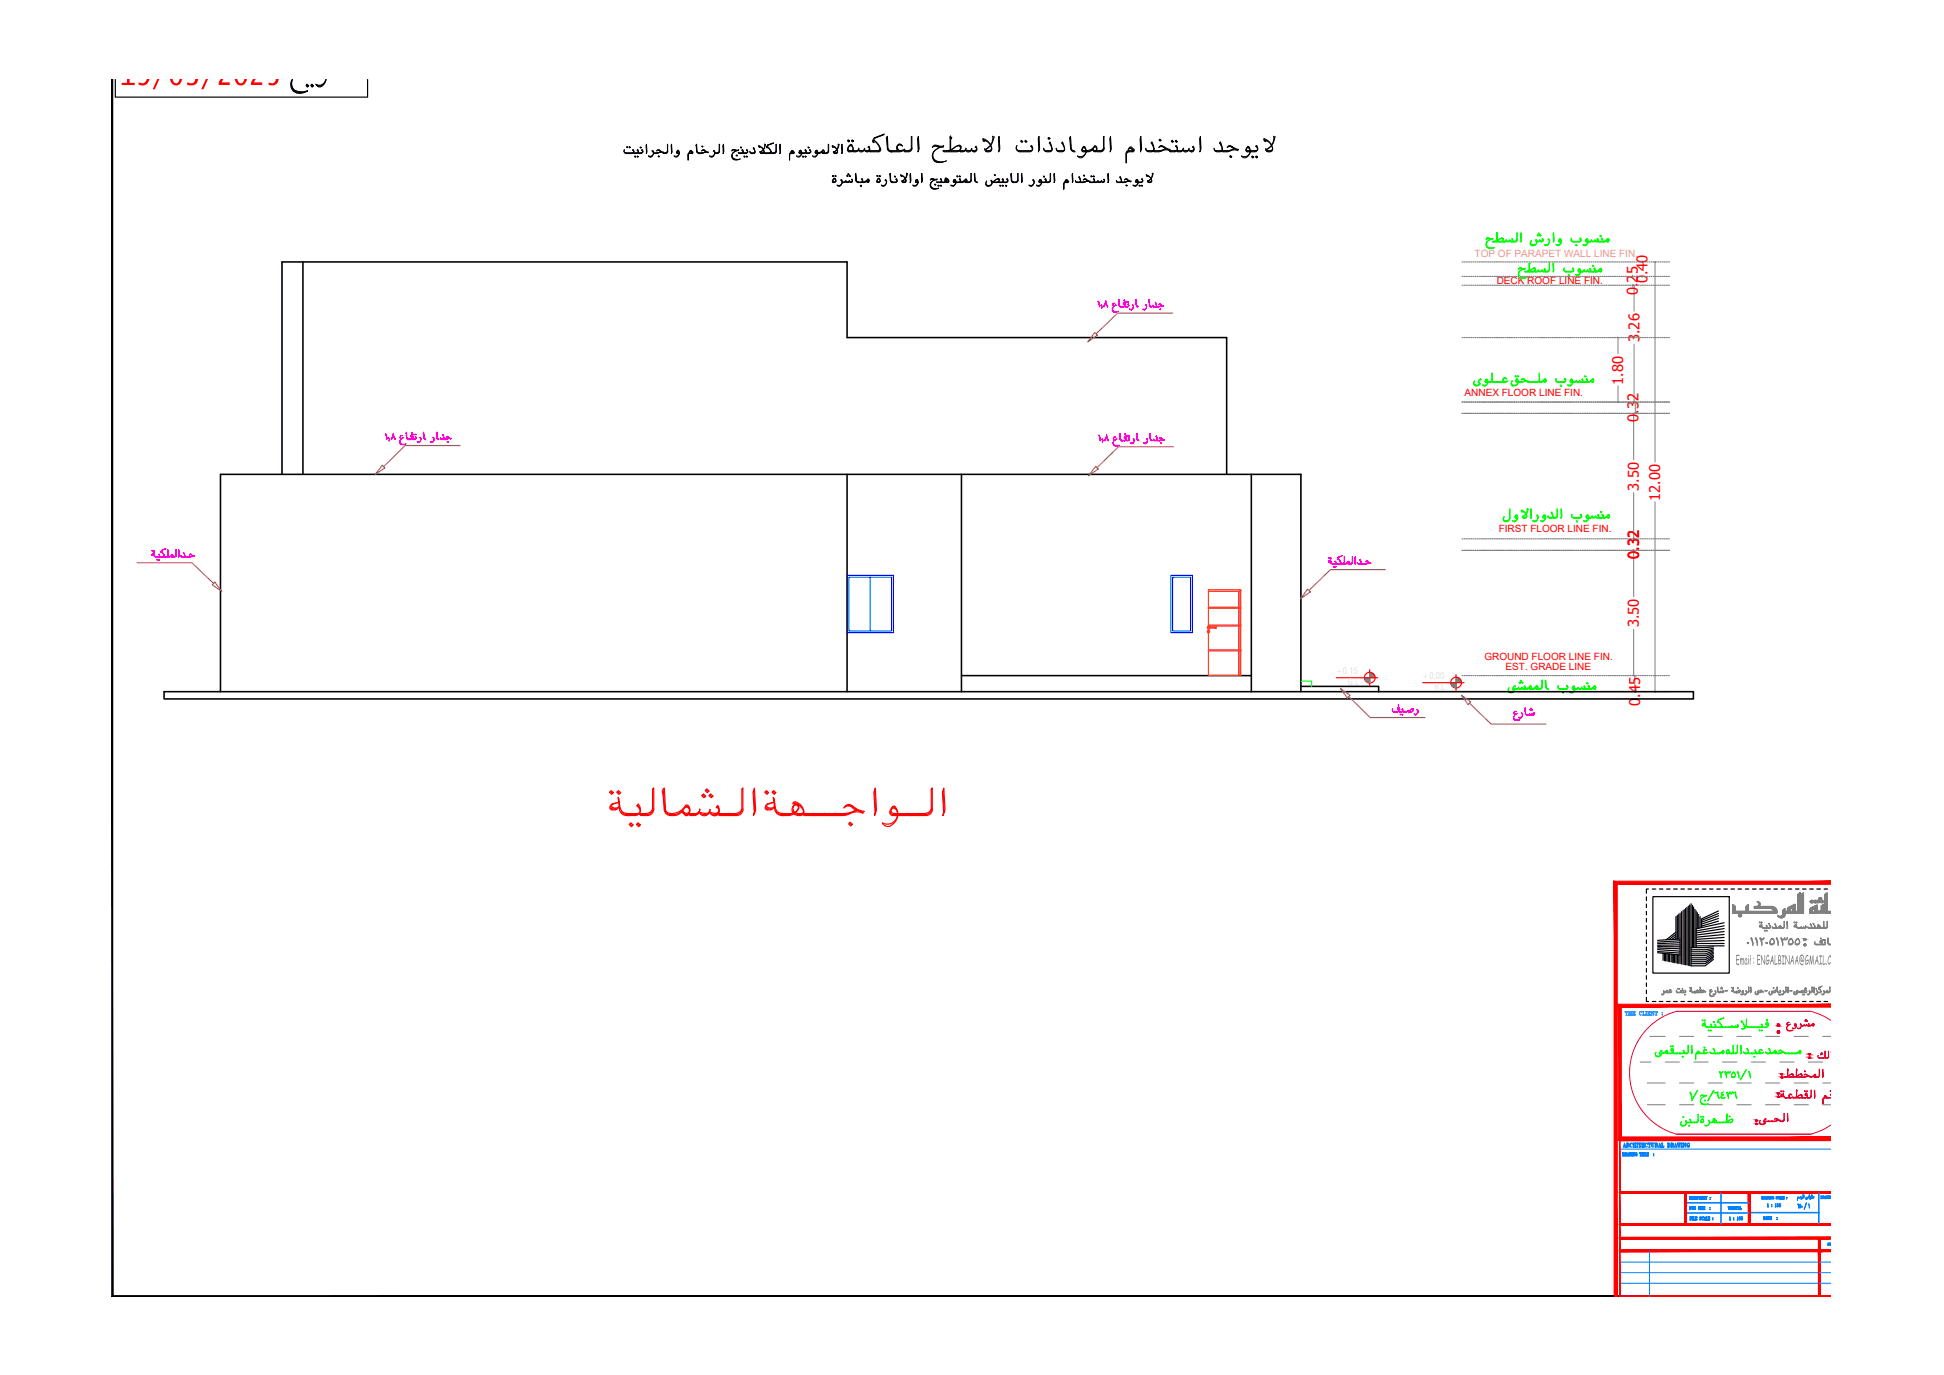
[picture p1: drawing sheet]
<svg xmlns="http://www.w3.org/2000/svg" width="420mm" height="297mm" viewBox="0 0 420 297" stroke-linecap="round" stroke-linejoin="round" font-family="sans-serif">
<defs><g id="words">
<text font-size="6.5" fill="#f00" x="25.8" y="18.4">19/03/2025</text>
<text font-size="3.7" fill="#808080" x="375.1" y="208.4">Email : ENGALBINAA@GMAIL.COM</text>
<g font-size="3.2" fill="#f00">
<text x="354" y="63.7" transform="rotate(-90 354 63.7)">0.25</text>
<text x="356.1" y="61.2" transform="rotate(-90 356.1 61.2)">0.40</text>
<text x="354.3" y="73.9" transform="rotate(-90 354.3 73.9)">3.26</text>
<text x="350.8" y="83.1" transform="rotate(-90 350.8 83.1)">1.80</text>
<text x="354.1" y="91.1" transform="rotate(-90 354.1 91.1)">0.32</text>
<text x="354.2" y="106" transform="rotate(-90 354.2 106)">3.50</text>
<text x="358.8" y="108.2" transform="rotate(-90 358.8 108.2)">12.00</text>
<text x="354.2" y="120.7" transform="rotate(-90 354.2 120.7)">0.32</text>
<text x="354.2" y="135.5" transform="rotate(-90 354.2 135.5)">3.50</text>
<text x="354.5" y="152.5" transform="rotate(-90 354.5 152.5)">0.45</text>
</g>
<text font-size="2.2" fill="#dda56e" x="318.7" y="55.5">TOP OF PARAPET WALL LINE FIN.</text>
<g font-size="2.2" fill="#f00">
<text x="323.5" y="61.3">DECK ROOF LINE FIN.</text>
<text x="316.6" y="85.6">ANNEX FLOOR LINE FIN.</text>
<text x="323.9" y="115">FIRST FLOOR LINE FIN.</text>
<text x="320.8" y="142.5">GROUND FLOOR LINE FIN.</text>
<text x="325.4" y="144.7">EST. GRADE LINE</text>
</g>
<g font-size="2" fill="#dcdcdc">
<text x="291.3" y="148">G.L</text>
<text x="310" y="149.1">R.L</text>
</g>
</g></defs>
<!-- layer: frame -->
<g fill="none" stroke="#0f0" stroke-width=".22">
<path d="M357.8 227.9l.4 .3 .6-.1M357.9 227.3l-.1 .2a.64 .64 0 0 0 .4 .7 .64 .64 0 0 0 .7-.3M357.9 227.3l-.2 .4 .2 .5M358.9 227.7l.1 .2M358.9 227.8l.1 .2M359 228l-.5 .3-.6-.1M359.1 226.9l.1 .1-.1 .1a.35 .35 0 0 0-.3 .2 .35 .35 0 0 0 .1 .4M359.1 226.9l-.5 .7 .3 .2M359.2 227.7h.2M359.4 227.5h-.3l.1 .1M359.8 227.4l-.7 .2M359.9 227.4l.2 .2"/>
<path d="M359.9 227.4l.2 .2 .3-.2M359.9 227.2l.3 .3M360.1 227.1l.1-.1 .2 .1M360.1 227.6h.2M360.2 227.4a.19 .19 0 0 0 .2-.2 .19 .19 0 0 0-.3-.1l-.3 .3-.4 .2M360.3 226.9l-1 .5M360.3 226.9l.2 .4-.2 .3M360.5 227.7h.7M361 226h.3l-.2 .2zM361 226l.2 .1M361.2 226.7l.1-.1a.43 .43 0 0 1 .4 .4 .43 .43 0 0 1-.4 .4M361.2 227.5h-.9l.2 .1"/>
<path d="M361.2 226.9h.5l-.4 .1M361.2 226.7l.1 .2M361.3 226.6h.2M361.3 226.5l.3 .2 .1 .5M361.3 226.5l-.1 .5h.5M361.5 226h.2l-.1 .2zM361.5 227.4l-1.1 .2M361.5 226l.2 .1M361.6 227.5l.2 .1M361.7 227.2l-.5 .4M361.8 227.7h1.8M362.5 227.6l-.2-.1 .2 .1"/>
<path d="M363.2 227.6l-.2-.1 .2 .1M363.5 228.2l.3 .1-.1 .1zM363.6 228.2l.1 .1M363.8 227l.1-.2 .1 .5-.4 .3M363.8 226.9l.2 .4-.2 .2h-2.2M363.8 226.9l.2 .2M363.8 227.5l-2.1 .1M364 227.6h.5M364.1 227.7h.4M364.8 227.1l.1-1.4v1.5M364.9 227l-.3 .5h-.7l.2 .1M364.9 227.2l-.4 .4"/>
<path d="M364.9 227.2l-.1 .3-.3 .2M365.3 235.9l-.1 .1M365.3 236l.3 .9M365.4 235.9l.2 .7v.7l-.3-1.3M365.6 226l.1 1.4M365.7 225.8v1.6l-.1 .3zM366.8 227.6l-.2 .3M366.8 227.1l-.1 .3 .1-.2M366.9 235.5l-1.3 2.2zM367 227.2l.4 .3h-.6l-.3 .2v1.3v-1M367 227.2h-.2M367.4 227.6h-.6l-.3 .1"/>
<path d="M367.4 227.4l-.5-.2 .1-.1 .5 .3-.1 .3h-.6M367.5 227.6h1.1M367.5 227.7h1M367.5 237.9l.1 .2a.89 .89 0 0 0 1.1 .5M367.7 236.6h.4M367.7 238.1l.3 .3M367.7 238.5l.4 .1M367.8 220.4l.1-.1 .2 .2zM367.9 221.5l.1 .1M367.9 221.4l.4 .2M367.9 220.4l.1 .1M368 238.5l1.2-.1-1.1 .2"/>
<path d="M368.1 221.2l.3-.1-.5 .2v.2M368.1 221.2l-.1 .1 .1 .2M368.1 236.6l.7 .1M368.2 236.6l-.4-.1-.3 .3 .3-.1 .6 .1-.3 .1a.9 .9 0 0 0-.4 1.5M368.2 236.6h.7l-.1 .2M368.2 226.9v.3l.1 .3h-.9l.1 .1M368.3 226.2l.1 .2M368.3 226.2l.2 .1-.1 .1zM368.3 237.7l.3 .1-.1 .1zM368.3 226.8h.4M368.4 226.8l.5 .1M368.4 226.8a.4 .4 0 0 0 0 .7"/>
<path d="M368.4 220.4l.1 .1M368.4 226.9l-.2 .1 .3 .4M368.4 220.3l.2 .2h-.1zM368.4 237.7l.1 .1M368.5 221.4l-.4 .1M368.5 221.4l-.5 .2M368.5 227.5l.7-.2-.7 .3M368.5 226.7h.2M368.5 226.7l-.2 .2M368.6 221.7l.5 .2M368.7 226.8l.1 .1M368.8 236.8a1.05 1.05 0 0 0-1.1 1.3"/>
<path d="M368.9 221.9h.8M368.9 227.5l-.3 .1M369 221.8l.1 .2M369 221.9h.7M369 221.9l-.4-.2-.2-.9 .2 1 .9 .2M369.2 222.6h.2l-.1 .1zM369.2 222.5l.1 .2M369.6 222.6h.3l-.1 .1zM369.6 227.4l.3 .1M369.7 221.3l.2 .3M369.7 221.3v-.1l.2 .5M369.7 222.5l.2 .2"/>
<path d="M369.7 221.3l.2 .3-.2 .2M369.8 227.5h.6M369.8 227.5l-.2-.3 .2 .4h.6M369.8 221.9h.8M369.9 221.8l.1 .2M369.9 221.9h.7M369.9 227.7h.4M369.9 221.7l-.3 .2M370.3 226.5l.2 .4M370.3 220.7l.1 .1M370.4 220.6l.1 .2-.1 .1zM370.4 226.5l-.2 .1"/>
<path d="M370.4 226.4l.2 .8-.3-.7M370.4 235.5l-1.3 2.2zM370.6 227.4l-.2 .1M370.6 227.3l-.2 .2M370.6 221.3l.2 .3M370.6 221.3l.1-.1 .1 .5M370.6 236l.3 .1M370.6 227.2l-.1 .3-.2 .1M370.6 227.6a1.45 1.45 0 0 0 1.4-.2l.3 .2M370.6 221.3l.2 .2M370.7 227.7h.8M370.8 221.5l-.2 .3"/>
<path d="M370.8 221.7l-.2 .2-.6 .1M371 236l.3-.1v.7M371.2 236v.5M371.3 235.9l-.6 .2-.1-.2 .4 .1M371.3 236.5l.2 .8M371.3 220.6l.7 1-.2 .2M371.3 236.5l.3 .6M371.3 236.7l.2 .6M371.4 227.6l-.2-.1 .2 .1M371.5 227.5h-1l.2 .1M371.5 220.3l1.1-.4-1.2 .4a.41 .41 0 0 0-.1 .6l-.1-.3M371.5 220.3l-.2 .3 .5 .4 .3 .6"/>
<path d="M371.6 231.6l.4 1.3M371.7 231.5l.3 .9M371.7 231.4l.3 .7v.8M371.7 231.5l-.1 .1M372 236.9a.44 .44 0 0 0 .4 .4 .44 .44 0 0 0 .4-.2M372 237.1l.5 .2 .2-.1M372.1 236.8v.3M372.1 221.6l-.2 .3h-1.1M372.1 227.4l.2 .2 .3-.2M372.1 236.1v.3l.2 .2M372.1 221.9h2M372.1 227.2l.3 .3"/>
<path d="M372.2 236.1v.3M372.2 236.4l.2 .1M372.2 221.6l-.1 .3-.2 .1h-1l-.2-.2 1.1 .1M372.2 221.8l.1 .2M372.2 236.4l.3 .1-.1 .1M372.3 227.1l.1-.1 .2 .1M372.3 227.6h.1M372.3 231.6l-.5 .1M372.3 222h1.7M372.3 231.5a.36 .36 0 0 1-.5 .3M372.4 236.6l-.4 .3M372.4 231.5a.36 .36 0 0 1-.6 .1"/>
<path d="M372.4 227.4a.19 .19 0 0 0 .2-.2 .19 .19 0 0 0-.3-.1l-.3 .3-.4 .2M372.4 236.6l-.3 .3M372.5 226.9l.1 .4-.2 .3M372.5 235.9l-.4 .2M372.5 226.9l-1 .5M372.8 231.6l.3 1.3M372.8 231.5l.3 .9M372.9 231.4l.2 .7v.8M372.9 237.1l-.8 .1M372.9 231.5l-.2 .1M372.9 221.8l.1 .2-.1-.2M373 231.7h.3l.2-.3-.1 .4-.4 .1"/>
<path d="M373.1 227.4l.1 .2 .5-.1M373.2 236l.1-.1 .2 .7v.7l-.3-1.3M373.2 236l.3 .9M373.3 226.9l.4 .1M373.4 227.5h.1M373.4 236.2h.3l.2-.3-.1 .3-.3 .1M373.4 231.6l.4 .1 .2-.3-.2 .4-.4-.1M373.5 226.9l.2 .2-.1 .3M373.5 226.7l.2 .2 .1 .5M373.5 226.8l-.4 .7 .4 .2M373.5 226.9l-.3 .1a.28 .28 0 0 0 0 .3 .28 .28 0 0 0 .2 .2M373.5 231.7l-.5 .1"/>
<path d="M373.6 221.8l.1 .2-.1-.2M373.7 227.4l-.2 .2M373.7 227.6h.6M373.9 236.1l-.5 .2M374.2 232.6l.3 .2M374.3 232.4l.1-.5a.43 .43 0 0 1 .6 .1 .43 .43 0 0 1-.1 .6 .43 .43 0 0 1-.6-.2M374.3 221.8l-.2 .1h-1.9M374.3 221.5v.3l-.3 .1M374.4 235.9l-.2 .3-.3-.1M374.4 221.5l-.3 .3M374.4 235.9l-.1 .4-.5-.1M374.4 235.9l.5 .1"/>
<path d="M374.4 221.8h.5M374.5 236l.3 .1M374.6 227.1v-1.4v1.7l-.2 .2-.6 .1M374.6 231.7h.3M374.6 227l-.3 .5h-.6l.1 .1M374.6 227.2l-.3 .4M374.7 231.6a.62 .62 0 0 1 .3 .7 .62 .62 0 0 1-.5 .5M374.7 231.6a.59 .59 0 0 0-.5 .6 .59 .59 0 0 0 .4 .5l.4-.1M374.8 236l.3-.1v.7M375.1 221.6l-.1 .1M375.1 221.6a.4 .4 0 0 1-.4 .4 .4 .4 0 0 1-.4-.3l.5 .1 .2-.1M375.1 236v.5"/>
<path d="M375.1 235.9l-.5 .2-.1-.2M375.1 236.5l.3 .8M375.1 236.5l.3 .6M375.2 236.7l.2 .5M375.4 237.2l-.1 .1M375.4 227.1l.1-1.4v1.5M375.5 221.4l.1 .4-.6-.1M375.5 227l-.3 .5h-.6l.1 .1M375.5 227.2l-.2 .3-.7 .1M375.5 221.4l.1 .1M375.5 231.5l.3 .9M375.6 231.4l.2 .7v.8"/>
<path d="M375.6 227.2l-.3 .4-.6 .1M375.6 231.5l-.1 .1 .3 1.3M375.6 221.3l-.2 .1M375.6 221.3a.38 .38 0 0 1 0 .6 .38 .38 0 0 1-.6-.2M375.6 221.7l-.5 .1M376.2 226l.1 1.4M376.3 225.8l.1 1.6-.2 .3zM376.3 220.6l.2 .3M376.4 220.6a1.51 1.51 0 0 1 .6 1.3l-.2-.6-.3-.6M376.4 220.5l-.1 .1M376.5 220.7v.2M376.9 227.4l.3 .1"/>
<path d="M377 227.5h.6M377.1 227.5l-.2-.3 .1 .4h.6M377.2 227.7h.4M377.2 222l-.6 .3M377.4 231l-1.2 2.3zM377.4 221.3l.1 .4 .4 .3h2.6M377.5 221.3l-.3 .9M377.5 226.5l.4 .7M377.6 221.7l.3 .2M377.6 226.5l.2 .4M377.6 226.5l-.1 .1M377.7 226.4l.2 .8"/>
<path d="M377.8 221.9h2.9M377.8 221.8l.2 .2M377.8 227.4l-.2 .1M377.9 227.3l-.2 .2M377.9 221.9h2.8M377.9 221.9l-.4-.4v-1.4l-.1 1.3-.1 .4-.4 .3-.5 .1 .2 .1 .5-.2M377.9 227.2l-.1 .3-.2 .1M377.9 227.7h1.2M378 231.5l.3 1.4M378 231.5l.3 .9M378 231.4l.3 .7v.8M378.5 221.8l.2 .2-.2-.2"/>
<path d="M378.7 227.6l-.2-.1 .2 .1M379 228.2l.3 .1-.1 .1zM379.1 228.2l.1 .1M379.2 221.8l.2 .2-.2-.2M379.3 227.5l-1.4 .1M379.3 226.9v.1M379.4 226.8l.1 .5-.4 .3M379.5 227.1l-.2-.2 .2 .3-.1 .3h-1.6l.2 .1M379.5 227.7h1M379.9 221.8l.2 .2M380.1 222.6h.3l-.1 .1zM380.2 222.5l.2 .2"/>
<path d="M380.3 226.9l-.1 .3 .2 .3h-1l.2 .1M380.4 226.9l-.1 .1 .2 .4M380.5 227.5l.7-.2-.7 .3M380.5 226.7h.2M380.5 226.7l-.2 .2M380.6 222.6h.3l-.1 .1zM380.7 222.5l.1 .2M380.7 226.8l.2 .1-.5-.1M380.7 221.2l-.1 .1M380.8 221.2l.1 .5M380.8 226.8l-.2-.1a.4 .4 0 0 0-.4 .3 .4 .4 0 0 0 .2 .5M380.8 221.9h.9"/>
<path d="M380.9 221.8l.1 .2h.7M380.9 221.6l-.2-.3 .2 .3-.2 .2M380.9 221.7l-.4 .2M380.9 227.5l-1.4 .1M381.7 221.2l.1 .2M381.7 227.4l.2 .1M381.7 221h.3l.2 .4M381.7 221.3h.5M381.7 221.1l.1 .2 .4-.1M381.8 220.2l.2 .2M381.8 220.9h.2M381.8 220.8l-.2 .4"/>
<path d="M381.9 220.2l.1 .1-.1 .2-.2-.2zM381.9 227.7h.4M382 220.8h-.2M382 220.8l.2 .7M382 221.8l-1.1 .1M382.2 221.4h-.5M382.2 221.5l-.5 .4M382.2 221.4l-.1 .3-.4 .1M382.3 226.5l.3 .7M382.3 226.5l.2 .4M382.4 226.5l-.1 .1M382.4 226.4l.2 .8"/>
<path d="M382.6 227.4l-.2 .1M382.6 227.3l-.1 .2h-.7l-.2-.3 .2 .4h.6M382.6 227.2v.3l-.3 .1M382.7 227.7h.1M382.8 227.5h-.2l.1 .1M382.8 227.4l1-.5 .1 .4-.2 .3M383.3 227.4l-.7 .2M383.4 227.4l.2 .2M383.4 227.4l.2 .2 .3-.2M383.4 227.2l.3 .3M383.6 227.1l.1-.1 .2 .1M383.6 227.6h.2"/>
<path d="M383.7 227.4a.19 .19 0 0 0 .2-.2 .19 .19 0 0 0-.3-.1l-.3 .3-.4 .2M383.9 227.7h.6M384.5 227.5h-.7l.2 .1M384.7 226.9l.8 .4M384.9 227.5l-.4 .1M385 227.1l.3 .1-.8 .2M385 227.1h-.5M385 227l-.4-.1-.2 .2M385.1 227l.7 .3M385.2 227.4l.5 .1M385.2 227.4l-.2 .1M385.3 227.3l-.7 .3h-.7"/>
<path d="M385.4 227.3l.3 .1M385.7 227.5l.2 .1M385.7 227.5h2.4M385.8 227.4l-.1 .1M385.9 227.7h2.3M386.6 227.6l-.2-.1 .2 .1M387.2 227.5l.1 .1M387.9 227.5l.1 .1M388.6 227.4l-.3 .2h-2.5M388.6 227.4l.3 .2M388.7 227.4l-.5 .2M388.7 227.4l.2 .2 .3-.2"/>
<path d="M388.8 227.2l.2 .3M388.9 227.1l.1-.1 .2 .1M388.9 227.6h.2M389 226.9l-.4 .4-.4 .1M389 227.4a.19 .19 0 0 0 .2-.2 .19 .19 0 0 0-.3-.1l-.3 .3M389.1 226.9l.1 .4-.1 .3M389.1 226.9h-.1M363.2 242.8l.4 .5M363.2 242.7l.2 .4 .3 .1M363.3 243l.4 .1M363.4 242.3l-.1 .5M363.4 242.3l-.2 .6"/>
<path d="M363.7 241.3l.1-.1 .1 .2zM363.7 241.3l.2 .1M364.3 242.2l.1 .5M364.3 243.1l-.6 .1M364.3 242.1l.2 .5M364.3 242.1v.1M364.4 242a.78 .78 0 0 1 0 .9 .78 .78 0 0 1-.9 .4M364.4 242.4l.8 .1h-.7M364.4 242.7l-.1 .3-.6 .1M364.5 242.4l.1 .1 .5 .1M364.9 243.2l.2-.1 .1 .1zM365 243.1l.2 .2"/>
<path d="M365.2 241.9l.2 .2M365.3 241.8l-.1 .1 .2 .2M365.3 241.8l.1 .4-.3 .3M365.4 242.4l.1 .2M365.4 242.4l1.2 .1M365.4 242.1l-.1 .3M366.1 242.4l.1 .2-.1-.2M367 242v-1.3v1.4M367 242.1l-.3 .4M367 242l-.1 .3-.3 .1M367.1 242.1l-.3 .4-1.3 .1M367.5 242.4l.4 .2"/>
<path d="M367.6 242.3l.1 .2 .4-.1M367.6 241.2l.1 .1M367.6 241.1l.2 .1-.1 .2zM367.7 241.8h.2l.2 .1M367.8 242.4h.2M367.9 242.4l-.3-.3 .3-.3 .3 .2-.2 .4M368 241.2l.1-.1 .1 .1-.1 .2zM368 241.2l.2 .1M368.2 242.3l-.3 .3M368.2 242.3l-.2-.6-.3 .2-.1 .5M369.2 242.1l.1-.2 .2 .5M369.2 242.1a.63 .63 0 0 1 .1 .8 .63 .63 0 0 1-.9 .2l.3 .2a.7 .7 0 0 0 .8-.9"/>
<path d="M369.2 243l-.6 .1M369.3 242l.2 .4M369.5 242.4l.1 .2M369.5 242.4h.6M369.6 242.6h.3M370.2 242.4l.4-.3-.6 .4M370.2 242.3h.1M370.3 242.4l-.8 .1M370.3 241.7l.5 .2M370.4 242.4h3.7M370.6 242.4h.2M370.6 242.4l-.3-.3 .1-.2 .2 .2v-.3a.39 .39 0 0 0-.4 .5 .39 .39 0 0 0 .6 .3"/>
<path d="M371 242.2l-.1 .2M371 242.2l-.7-.5a.5 .5 0 0 1 .5 .2 .5 .5 0 0 1 0 .6M371.6 242.4l.2 .2zM372.4 242.4l.1 .2-.2-.2M373.2 240.6l.2 .3-.2-.2M373.3 240.6l-.1 1.6 .2-1.3M373.7 241.2l.1-.1 .2 .1-.1 .1zM373.7 242l.5-.2 .3 .2M373.7 242.1l-.9 .3M373.8 241.1l.1 .2M374.1 241.8l.3 .1 .1 .3M374.2 241.7l.3 .2"/>
<path d="M374.2 241.8l-1.4 .6M374.3 242.4l-.2 .1M374.4 242.1l-.3 .3M374.5 241.9l-.1 .5-.4 .2h-2.9l-.1-.2"/>
</g>
<!-- layer: LOGO -->
<path d="M24.2 280.1h371.5v-.2zM24.4 279.9h371.3l-371.5 .2zM24.2 17.2v262.9l.2-.2zM24.2 17.2h.2v262.7z" fill="#000" stroke="#000" stroke-width=".22"/>
<!-- layer: frame -->
<g fill="none" stroke="#dd0037" stroke-width=".22">
<path d="M362.4 218.5h29l3 1.1 1.3 .8M362.4 218.5a13.7 13.7 0 0 0-10.2 13.2 13.7 13.7 0 0 0 10.2 13.3M384.8 235.7l.2-.1 .1 .2zM384.9 235.7l.1 .1M385 236.9h.2M385 236.5l.4-.1-.4 .1M385.3 235.7l.2 .1M385.4 235.6l.2 .2-.2 .1zM385.4 236.7h-.4l.1-.2-.2 .3h.1M385.5 236.7l-.2 .1-.4-.1M385.5 236.8l-.1-.7 .1 .8M385.5 236.9l.3 .3h1.2"/>
<path d="M385.6 232.6l.1 .1M385.6 236.8l.4 .3M385.6 237l.4 .2M385.6 232.7h1.6M386 232.6l1.2-.5a.28 .28 0 0 1 .3 .2 .28 .28 0 0 1-.2 .3h-1.8M386.1 222l.4-.5 .5-.2a.68 .68 0 0 0-.8 .4 .68 .68 0 0 0 .4 .9M386.1 222a.78 .78 0 0 0 .5 .8 .78 .78 0 0 0 .9-.3M386.2 221.3l.3 .2M386.2 221.2l.3 .3M386.3 221.2l.3 .2M386.3 221v.2M386.3 220.9h.4"/>
<path d="M386.3 222.6h1M386.4 220.9l-.2 .4M386.4 231l.1 .2M386.4 230.9l.2 .2M386.4 230.9v1.5v-1.1l.1-.2M386.7 236.7l.2 .4M386.7 236.7l.1-.2a.32 .32 0 0 0 0 .5M386.7 220.9l-.4 .1M386.8 236.4h.4M386.8 236.5l.5 .1M386.9 236.3l.2 .1M386.9 236.3l-.3 .4 .2 .4h-.9l.1 .1"/>
<path d="M387.1 236.4l.2 .2M387.2 232l.3 .1v.3M387.3 232l-1.3 .6M387.3 237.1l-.3 .1M387.3 232l.3 .1a.49 .49 0 0 1-.5 .6M387.4 222l.5 .2M387.4 232.6h-.2M387.4 237.1h1.8M387.5 237.1l.1 .1M387.5 237.2h1.6M387.5 232.7h1.5M387.5 222.5l-1 .1"/>
<path d="M387.5 236.9l-.6 .3M387.6 236.9l-.7 .2M387.8 221.5l.4 .1M387.9 232.6l1.2-.5a.28 .28 0 0 1 .4 .2 .28 .28 0 0 1-.3 .3M387.9 232.6l.3-.1a1.44 1.44 0 0 1 1.2-.4h.1a.49 .49 0 0 1-.5 .6M387.9 221.3h.2M387.9 221.2v.2l.2 .1M388 221.1h.1M388 221.7h.2M388 221.2l-.2 .3 .2 .1M388 221.6h.2M388.1 221.2a.55 .55 0 0 1 0 .8 .55 .55 0 0 1-.7 .1"/>
<path d="M388.1 221.3h-.1M388.1 221.2l.2 .5-.4 .5M388.3 235.5l.1 .2M388.3 231l.1 .2M388.3 230.9l.1 .2M388.3 235.4l.2 .2-.2 .1v1.2v-1.5M388.3 230.9v.2M388.4 231.1l-.1 .2v1.1l-.1-1.2M388.5 222l.4 .2M388.7 236.7l.4-.1a.28 .28 0 0 1 .4 .2 .28 .28 0 0 1-.3 .3M389.1 222.1h-.5M389.1 236.5l.3 .1"/>
<path d="M389.1 232l.3 .1v.3M389.2 221.2l.1 .3M389.2 221.2l.1 .5M389.2 232.6h-1.8l.2 .1M389.2 221.1l.2 .4M389.2 236.5l-1.3 .6 .8-.4M389.2 236.5l.3 .1a.49 .49 0 0 1-.5 .6M389.3 221.6h.4M389.3 221.7l-.3 .4h-.5M389.3 237.1h-.2M389.3 232.6h-.2M389.3 221.5l-.4 .7"/>
<path d="M389.3 221.5l.1 .1M389.4 221.6h.3M389.4 221.7h.2M389.4 236.6l.1 .3M389.9 221.5l-.2 .1M390 221.3l-.3 .3M390 221.3l-.2 .3M390 235.7h.2zM390 221.5h.4M390 235.7l.1 .1M390 231.3l.1 .2M390 220.5l.3 .1z"/>
<path d="M390 231.3l.1 .2zM390.1 220.5l.1 .1M390.1 232.1l1 .4M390.2 220.3h.2l-.1 .1zM390.2 232.1l1 .4M390.2 232l-.3 .2h.5M390.3 220.2l.1 .1M390.3 236.2h.2M390.3 236.1l-.1 .5h.4h-.4M390.4 236.1h-.1M390.4 220.5l.2 .1zM390.4 235.7h.3z"/>
<path d="M390.4 236.1l.2 .2a.59 .59 0 0 1-.4 .9h-.7l-.2-.1h.9M390.5 237.1l-1.1 .1M390.5 220.5l.1 .1M390.5 235.7l.1 .1M390.5 221.4v.1M390.5 232.2l.2 .2M390.5 221.4h-.6l.3 .2 .3-.1M390.5 221.5l.3 .1M390.6 237.2h.6l.3-.2v-1.6l-.1 1.4-.2 .3h-.6l.1 .1M390.6 232.5l.5 .1M390.6 236.5l-.3 .1-.1-.2 .3-.1 .1 .4M390.6 236.7l-.1 .3-.3 .1"/>
<path d="M390.6 232.5l-.7 .2h-.5l-.1-.1h.6M390.7 232.4l-.8 .2M390.8 232.4l-.8 .3h-.6M390.8 221.2l.2 .1M390.9 221.2l.1 .3-.5-.1M390.9 221.6h.2M390.9 221.1l.2 .3-.3 .3M391 221.5h-.4M391 221.5l.1 .1M391 221.6l.6-.2 .3 .2M391.1 221.7h.1M391.1 232.6l.2 .1"/>
<path d="M391.1 232.6a1.23 1.23 0 0 0 1.2-.5l.2 .3-.2 .3M391.2 232.7l.7-.2 .2 .2M391.2 232.5l-.1 .1M391.4 236.8l-.3 .3M391.6 221.5l-.4 .1M391.7 221.4l.2 .2 .1-.1M391.8 221.3l-.2 .2M392 232.5l.2 .2 .2-.1M392 221.1l.1 .3-.2 .3M392 221.1l-.8 .4M392 221.3l-.2-.1 .2 .1M392.1 221.3l-.2 .3-.2-.3"/>
<path d="M392.1 232.3l-.4 .3-.4 .1M392.1 232.7l.2 .1M392.2 235.7v1.3M392.2 235.5l.1 1.3-.1 .4zM392.4 232.3l-.2-.2-.1 .1a.2 .2 0 0 1 .3 .1 .2 .2 0 0 1-.2 .3l-.2-.2M393 228.5h1.1M393.1 228.5a.27 .27 0 0 1-.2-.2 .27 .27 0 0 1 .1-.3l-.1 .4 .4 .2M393.2 232.2l.1-1.2-.1 1.5-.2 .2h-.6M393.2 232.3l-.3 .3M393.2 232.2l-.2 .4h-.7l.2 .1M393.6 227.6h.1M393.6 227.6l.2 .1-.4 .2"/>
<path d="M393.7 227.7h.1M393.7 227.7l-.3 .2M393.8 227.5h-.2M393.8 227.5v-.1l-.3 .2 .2 .1M393.9 231.2l.1 1.3M394 231l.1 1.5-.2 .2zM394.3 236.8l-.1 .3 .1-.2M394.4 228.2l.1-1.1-.1 1.4-1.2 .1M394.4 228.5h.4M394.4 228.1l-.2 .4h-1.1M394.5 228.3l-.3 .2M394.5 236.8l.3 .3h-.5"/>
<path d="M394.5 236.8h-.1h.1l.4 .3M394.7 236.7l-.4 .1M394.7 236.8l.3 .2-.2 .2h-.5l-.2 .2-.1 1.1v-1.1l.3-.3M394.8 237.2h-.6l-.2 .1M395 237.2h.7M395.2 228.2v-1.1v1.2M395.2 228.2l-.1 .3h-.6M395.2 228.1l-.4 .4M395.3 228.3l-.3 .3h-.5l-.1-.1M395.5 235.7l.1 .1-.1-.1h.2M395.7 227.3h.1M395.7 236.3v.4"/>
<path d="M395.7 237.1h-.8l.1 .1M395.7 236.6h.1M395.7 236.4v.1M380.3 242.6l.5 .3 .5-.1M380.5 242a.59 .59 0 0 0 .2 1 .59 .59 0 0 0 .8-.6h-.1M380.5 242.1a.53 .53 0 0 0 .2 .7 .53 .53 0 0 0 .8-.3l-.4-.3M381.4 241.8l.2 .1M381.4 241.8l-.2 .4 .2 .2M381.6 241.6l.1 .1-.1 .2M381.6 241.7l-.5 .6M381.6 242.3h1.9M382.2 242.1l.2 .2-.1-.1"/>
<path d="M382.9 242.1l.2 .2M382.9 242.2l.2 .1M383.7 241.7h.4M384 242.2l-.5 .1M384 241.8h-.5M384 241.8l.3 .1M384.1 241.7l.4 .3M384.1 241.7l-.3-.1-.3 .2M384.1 241.7l.7 .3M384.3 242l-.5 .2h-2.3l.2 .1M384.4 242l-.8 .3h-.6M384.5 242l.3 .1"/>
<path d="M384.7 242.2l.2 .1M384.7 242.2h.5M384.7 242.1l-.8 .1M384.8 242l-.1 .2M385.2 242.1l.4-.2v-1.4v1.6l-.2 .2h-.6M385.6 241.9l-.3 .3M386.3 240.7l.1 1.4M386.4 240.5v1.6l-.1 .2zM395.7 243.1l-1.3 .8-3 1.1h-29h29"/>
<circle cx="384.4" cy="236.2" r=".11"/>
<circle cx="384.4" cy="236.9" r=".11"/>
<circle cx="384.4" cy="222.9" r=".23"/>
<circle cx="384.4" cy="221.5" r=".23"/>
<circle cx="385.1" cy="232" r=".11"/>
<circle cx="385.1" cy="232.8" r=".11"/>
<circle cx="391.1" cy="227.7" r=".11"/>
<circle cx="391.1" cy="228.5" r=".11"/>
<circle cx="379.7" cy="242.1" r=".11"/>
<circle cx="379.7" cy="242.8" r=".11"/>
</g>
<g fill="none" stroke="#808080" stroke-width=".22">
<path d="M354.5 229.4h2.3M356 238.7h3.9M356 234h3.9M356.6 223.9h3.3M359.9 229.4h3.1M363 223.9h3.1M363 238.7h3.1M363 234h3.1M366.1 229.4h3.1M369.2 223.9h3.1M369.2 238.7h3.1M369.2 234h3.1"/>
<path d="M372.3 229.4h3.1M375.4 223.9h3.1M375.4 238.7h3.1M375.4 234h3.1M378.5 229.4h3.1M381.6 223.9h3.1M381.6 238.7h3.1M381.6 234h3.1M384.7 229.4h3.1M387.8 223.9h3M387.8 238.7h3M387.8 234h3"/>
<path d="M390.8 229.4h3.1M393.9 223.9h1.8M393.9 238.7h1.8M393.9 234h1.8"/>
</g>
<g fill="#dd0037" stroke="#dd0037" stroke-width=".22">
<path d="M391 227.7h.1z"/>
<path d="M379.5 242h.2z"/>
<path d="M379.5 242.2h.2z"/>
<path d="M379.5 242.7h.2z"/>
<path d="M379.5 242.9h.2z"/>
<path d="M384.3 236.9h.2z"/>
<path d="M384.3 237.1h.2z"/>
<path d="M384.2 221.3h.4z"/>
<path d="M384.1 221.5h.5z"/>
<path d="M384.3 222.7h.2z"/>
<path d="M384.3 223.2h.2z"/>
<path d="M385 231.9h.1z"/>
<path d="M391 227.7h.2zM391 227.7h.2zM391 227.7h.2zM391 227.7h.2zM391 227.7h.2zM391 227.7h.2z"/>
<path d="M391 227.7h.2zM391 227.7h.2zM391 227.7h.2zM391 227.7h.2z"/>
<path d="M391 227.7h.2zM391 227.7h.2z"/>
<path d="M391 227.7h.2zM391 227.7h.2z"/>
<path d="M391 227.7h.2zM391 227.7h.2zM391 227.7h.2zM391 227.7h.2zM391 227.7h.2zM391 227.7h.2zM391 227.7h.2zM391 227.7h.2z"/>
<path d="M391 227.7l.2 .1zM391 227.7l.2 .1zM391 227.8h.2zM391 227.8h.2zM391 227.8h.2zM391 227.8h.2zM391 227.8h.2zM391 227.8h.2z"/>
<path d="M391 227.8h.2zM391 227.8h.2zM391 227.8h.2z"/>
<path d="M391 227.8h.2zM391 227.8h.2zM391 227.8h.2zM391 227.8h.2zM391 227.8h.2z"/>
<path d="M391 227.8l.2 .1zM391 227.8l.2 .1zM391 227.9h.2zM391 227.9h.2z"/>
<path d="M391 227.9h.1zM391 227.9h.2z"/>
<path d="M391 227.9h.1zM391 227.9h.1z"/>
<path d="M391.1 228.4h.1zM391 228.4h.2zM391 228.4h.2zM391 228.4h.2z"/>
<path d="M391 228.4h.2zM391 228.4h.2zM391 228.4h.2zM391 228.4h.2zM391 228.4h.2zM391 228.4h.2z"/>
<path d="M391 228.4h.2zM391 228.4h.2z"/>
<path d="M391 228.4l.2 .1zM391 228.4l.2 .1zM391 228.5h.2zM391 228.5h.2zM391 228.5h.2zM391 228.5h.2zM391 228.5h.2zM391 228.5h.2z"/>
<path d="M391 228.5h.2zM391 228.5h.2zM391 228.5h.2zM391 228.5h.2zM391 228.5h.2zM391 228.5h.2zM391 228.5h.2zM391 228.5h.2z"/>
<path d="M391 228.5h.2zM391 228.5h.2zM391 228.5h.2zM391 228.5h.2z"/>
<path d="M391 228.5h.2zM391 228.5h.2zM391 228.5h.2zM391 228.5h.2z"/>
<path d="M391 228.5l.2 .1zM391 228.5l.2 .1zM391 228.6h.2zM391 228.6h.2zM391 228.6h.2zM391 228.6h.2z"/>
<path d="M391 228.6h.2zM391 228.6h.1z"/>
<path d="M379.5 242h.2zM379.5 242h.2z"/>
<path d="M379.5 242h.2zM379.5 242h.2z"/>
<path d="M379.5 242h.2zM379.5 242h.2zM379.5 242h.2z"/>
<path d="M379.5 242h.2zM379.5 242h.2zM379.5 242h.2zM379.5 242h.2zM379.5 242h.2z"/>
<path d="M379.5 242h.2zM379.5 242h.2zM379.5 242h.2zM379.5 242h.2zM379.5 242h.2zM379.5 242h.2z"/>
<path d="M379.5 242h.3zM379.5 242h.3z"/>
<path d="M379.5 242l.3 .1zM379.5 242l.3 .1zM379.5 242.1h.3zM379.5 242.1h.3z"/>
<path d="M379.5 242.1h.2zM379.5 242.1h.2zM379.5 242.1h.2zM379.5 242.1h.3z"/>
<path d="M379.5 242.1h.2zM379.5 242.1h.2zM379.5 242.1h.2zM379.5 242.1h.2zM379.5 242.1h.2zM379.5 242.1h.2zM379.5 242.1h.2zM379.5 242.1h.2z"/>
<path d="M379.5 242.1l.2 .1zM379.5 242.1l.2 .1zM379.5 242.2h.2zM379.5 242.2h.2z"/>
<path d="M379.5 242.2h.2zM379.5 242.2h.2zM379.5 242.2h.2zM379.5 242.2h.2zM379.5 242.2h.2z"/>
<path d="M379.5 242.7h.2zM379.5 242.7h.2z"/>
<path d="M379.5 242.7h.2zM379.5 242.7h.2zM379.5 242.7h.2zM379.5 242.7h.2zM379.5 242.7h.2zM379.5 242.7h.2zM379.5 242.7h.2z"/>
<path d="M379.5 242.7h.2zM379.5 242.7h.2zM379.5 242.7h.2z"/>
<path d="M379.5 242.7l.2 .1zM379.5 242.7l.2 .1z"/>
<path d="M379.5 242.8h.3zM379.5 242.8h.3zM379.5 242.8h.3zM379.5 242.8h.3z"/>
<path d="M379.5 242.8h.3zM379.5 242.8h.3zM379.5 242.8h.3zM379.5 242.8h.3zM379.5 242.8h.3zM379.5 242.8h.3zM379.5 242.8h.3zM379.5 242.8h.3z"/>
<path d="M379.5 242.8l.3 .1zM379.5 242.8l.3 .1z"/>
<path d="M379.5 242.9h.2zM379.5 242.9h.2zM379.5 242.9h.2zM379.5 242.9h.2zM379.5 242.9h.2zM379.5 242.9h.3z"/>
<path d="M379.5 242.9h.2zM379.5 242.9h.2zM379.5 242.9h.2zM379.5 242.9h.2zM379.5 242.9h.2zM379.5 242.9h.2z"/>
<path d="M379.5 242.9h.2zM379.5 242.9h.2zM379.5 242.9h.2zM379.5 242.9h.2zM379.5 242.9h.2z"/>
<path d="M384.3 236.1h.2zM384.3 236.1h.2zM384.3 236.1h.2zM384.3 236.1h.2zM384.3 236.1h.2zM384.3 236.1h.2zM384.3 236.1h.2zM384.3 236.1h.2z"/>
<path d="M384.3 236.1l.2 .1zM384.3 236.1l.2 .1z"/>
<path d="M384.3 236.2h.2zM384.2 236.2h.3zM384.2 236.2h.3zM384.2 236.2h.3zM384.2 236.2h.3zM384.2 236.2h.3z"/>
<path d="M384.2 236.2h.3zM384.2 236.2h.3zM384.2 236.2h.3zM384.2 236.2h.3zM384.2 236.2h.3zM384.2 236.2h.3zM384.2 236.2h.3zM384.2 236.2h.3z"/>
<path d="M384.2 236.2h.3zM384.2 236.2h.3zM384.2 236.2h.3zM384.2 236.2h.3zM384.2 236.2h.3zM384.2 236.2h.3zM384.2 236.2h.3zM384.2 236.2h.3z"/>
<path d="M384.2 236.2h.3zM384.2 236.2l.3 .1zM384.3 236.3h.2zM384.3 236.3h.2zM384.3 236.3h.2zM384.3 236.3h.2zM384.3 236.3h.2zM384.3 236.3h.2zM384.3 236.3h.2zM384.3 236.3h.2z"/>
<path d="M384.3 236.3h.2zM384.3 236.3h.1z"/>
<path d="M384.3 236.8h.2zM384.3 236.8h.2z"/>
<path d="M384.3 236.8h.2zM384.3 236.8h.2zM384.3 236.8h.2zM384.3 236.8h.2zM384.3 236.8h.2zM384.3 236.8h.2z"/>
<path d="M384.3 236.8l.2 .1zM384.3 236.8l.2 .1z"/>
<path d="M384.2 236.9h.3zM384.3 236.9h.2zM384.3 236.9h.2zM384.3 236.9h.2zM384.3 236.9h.2z"/>
<path d="M384.2 236.9h.3zM384.2 236.9h.3zM384.2 236.9h.3zM384.2 236.9h.3zM384.2 236.9h.3zM384.2 236.9h.3zM384.2 236.9h.3zM384.2 236.9h.3z"/>
<path d="M384.2 236.9l.3 .1zM384.2 236.9l.3 .1zM384.2 237h.3zM384.2 237h.3zM384.2 237h.3zM384.2 237h.3zM384.2 237h.3zM384.2 237h.3z"/>
<path d="M384.2 237h.3zM384.2 237h.3zM384.3 237h.2zM384.3 237h.2z"/>
<path d="M384.3 237h.2zM384.3 237h.2zM384.3 237h.2zM384.3 237h.2zM384.3 237h.2zM384.3 237h.2z"/>
<path d="M384.3 237l.2 .1zM384.3 237l.2 .1zM384.3 237.1h.2z"/>
<path d="M384.3 221.3h.2zM384.3 221.3h.2zM384.3 221.3h.2zM384.3 221.3h.2z"/>
<path d="M384.3 221.3h.2zM384.2 221.3h.3zM384.2 221.3h.3zM384.2 221.3h.3z"/>
<path d="M384.2 221.3h.3zM384.2 221.3h.3zM384.2 221.3h.3zM384.2 221.3h.3z"/>
<path d="M384.2 221.3h.4zM384.2 221.3h.4zM384.2 221.3h.4z"/>
<path d="M384.2 221.3l.4 .1zM384.2 221.3l.4 .1zM384.2 221.4h.4zM384.2 221.4h.4z"/>
<path d="M384.2 221.4h.4zM384.2 221.4h.4zM384.2 221.4h.4zM384.2 221.4h.4z"/>
<path d="M384.2 221.4l.4 .1zM384.2 221.4l.4 .1zM384.1 221.5h.5zM384.1 221.5h.5z"/>
<path d="M384.1 221.5h.5zM384.1 221.5h.5zM384.1 221.5h.5z"/>
<path d="M384.2 221.5l.4 .1zM384.2 221.5l.4 .1z"/>
<path d="M384.2 221.6h.4zM384.2 221.6h.4z"/>
<path d="M384.2 221.6h.4zM384.2 221.6h.4zM384.2 221.6h.4zM384.2 221.6h.4z"/>
<path d="M384.2 221.6h.4zM384.2 221.6h.4z"/>
<path d="M384.2 221.6h.3zM384.2 221.6h.3zM384.2 221.6h.3zM384.2 221.6h.4z"/>
<path d="M384.2 221.6h.3zM384.2 221.6l.3 .1zM384.2 221.7h.3zM384.2 221.7h.3z"/>
<path d="M384.2 221.7h.3zM384.2 221.7h.3z"/>
<path d="M384.3 221.7h.2zM384.3 221.7h.2z"/>
<path d="M384.3 221.7h.2zM384.3 221.7h.1z"/>
<path d="M384.3 222.7h.2zM384.3 222.7h.2z"/>
<path d="M384.3 222.7h.2zM384.3 222.7h.2z"/>
<path d="M384.3 222.7h.2zM384.3 222.7h.2z"/>
<path d="M384.2 222.7h.3zM384.2 222.7h.3zM384.2 222.7h.3zM384.2 222.7h.3z"/>
<path d="M384.2 222.7l.3 .1zM384.2 222.7l.3 .1z"/>
<path d="M384.2 222.8h.4zM384.2 222.8h.4zM384.2 222.8h.4zM384.2 222.8h.4z"/>
<path d="M384.2 222.8h.4zM384.2 222.8h.4z"/>
<path d="M384.2 222.8h.4zM384.2 222.8h.4z"/>
<path d="M384.2 222.8l.4 .1zM384.2 222.8l.4 .1zM384.2 222.9h.4zM384.2 222.9h.4z"/>
<path d="M384.2 222.9h.4zM384.2 222.9h.4z"/>
<path d="M384.2 222.9l.4 .1zM384.2 222.9l.4 .1zM384.2 223h.4zM384.2 223h.4z"/>
<path d="M384.2 223h.4zM384.2 223h.4zM384.2 223h.4zM384.2 223h.4z"/>
<path d="M384.2 223h.4zM384.2 223h.4z"/>
<path d="M384.2 223h.4zM384.2 223h.4z"/>
<path d="M384.2 223l.4 .1zM384.2 223l.4 .1zM384.2 223.1h.4zM384.2 223.1h.4z"/>
<path d="M384.2 223.1h.3zM384.2 223.1h.4z"/>
<path d="M384.2 223.1h.3zM384.2 223.1h.3zM384.2 223.1h.3zM384.2 223.1h.3z"/>
<path d="M384.2 223.1h.3zM384.2 223.1h.3z"/>
<path d="M384.2 223.1l.3 .1zM384.2 223.1l.3 .1z"/>
<path d="M384.3 223.2h.2zM384.3 223.2h.2z"/>
<path d="M384.3 223.2h.2zM384.3 223.2h.2z"/>
<path d="M385 231.9h.2zM385 231.9h.2z"/>
<path d="M385 231.9l.2 .1zM385 231.9l.2 .1zM385 232h.2zM385 232h.2zM385 232h.2zM385 232h.2zM385 232h.2z"/>
<path d="M385 232h.2zM385 232h.2zM385 232h.2z"/>
<path d="M385 232h.2zM385 232h.2z"/>
<path d="M385 232h.2zM385 232h.2zM385 232h.2zM385 232h.2z"/>
<path d="M385 232l.2 .1zM385 232l.2 .1zM385 232.1h.2zM385 232.1h.2zM385 232.1h.2zM385 232.1h.2zM385 232.1h.2zM385 232.1h.2z"/>
<path d="M385 232.1h.2zM385 232.1h.2z"/>
<path d="M385 232.1h.2zM385 232.1h.2zM385 232.1h.2zM385 232.1h.2zM385 232.1h.2zM385 232.1h.2z"/>
<path d="M385 232.1h.2zM385 232.1h.2zM385 232.1h.2zM385 232.1h.2zM385 232.1h.2zM385 232.1h.2zM385 232.1h.2zM385 232.1h.2z"/>
<path d="M385 232.1h.1zM385 232.1h.2z"/>
<path d="M385 232.1h.1zM385 232.1h.1z"/>
<path d="M385 232.7h.2zM385 232.7h.2zM385 232.7h.2zM385 232.7h.2zM385 232.7h.2zM385 232.7h.2zM385 232.7h.2zM385 232.7h.2zM385 232.7h.2zM385 232.7h.2z"/>
<path d="M385 232.7h.2zM385 232.7h.2z"/>
<path d="M385 232.7h.2zM385 232.7h.2zM385 232.7h.2zM385 232.7h.2zM385 232.7h.2zM385 232.7h.2z"/>
<path d="M385 232.7l.2 .1zM385 232.7l.2 .1zM385 232.8h.2zM385 232.8h.2zM385 232.8h.2zM385 232.8h.2z"/>
<path d="M385 232.8h.2zM385 232.8h.2zM385 232.8h.2zM385 232.8h.2zM385 232.8h.2zM385 232.8h.2z"/>
<path d="M385 232.8h.2zM385 232.8h.2z"/>
<path d="M385 232.8l.2 .1zM385 232.8l.2 .1zM385 232.9h.2zM385 232.9h.2zM385 232.9h.2zM385 232.9h.2zM385 232.9h.2zM385 232.9h.2zM385 232.9h.2zM385 232.9h.2z"/>
<path d="M385 232.9h.2zM385 232.9h.1z"/>
</g>
<g fill="#f00" stroke="#f00" stroke-width=".22">
<path d="M350.1 264.7l45.6-.1zM350 264.6h45.7z"/>
<path d="M350 264.6l.1 2.7zM350 264.6v2.8zM350.1 267.3l-.1 .1 45.7-.1zM350 267.4l45.7-.1z"/>
<path d="M348.9 190.4v89.6h.6zM348.9 190.4l.6 .6v89zM348.9 190.4l.6 .6 46.2-.6zM349.5 191l46.2-.6v.6z"/>
<path d="M350.1 270l-.1 .1 43-.1zM350 270.1h43.1zM393 267.7v2.3l.1 .1zM393 267.7l.1-.1v2.5zM350.1 267.7l43-.1zM350 267.6h43.1zM350 267.6l.1 2.4zM350 267.6v2.5z"/>
<path d="M350 270.3l.1 .1 43-.1zM350.1 270.4l43-.1-.1 .1zM393.1 270.3l-.1 .1 .1 9.7zM393 270.4l.1 9.7-.1-.1zM350 280.1h43.1zM350 280.1l43-.1zM350 270.3v9.8zM350 270.3l.1 9.7z"/>
<path d="M393.4 270.4h2.3v-.1zM393.3 270.3h2.4l-2.3 .1z"/>
<path d="M393.3 270.3l.1 9.7zM393.3 270.3v9.8zM393.4 280l-.1 .1 2.4-.1zM393.3 280.1l2.4-.1z"/>
<path d="M393.4 267.7l2.3-.1zM393.3 267.6h2.4zM393.3 267.6l.1 2.4zM393.3 267.6v2.5zM393.4 270l-.1 .1 2.4-.1zM393.3 270.1l2.4-.1z"/>
<path d="M378.2 264.4h17.5zM378.2 264.4h17.5zM378.2 257.7v6.7zM378.2 257.7l.1 6.7zM378.2 257.7h17.5zM378.3 257.8l17.4-.1z"/>
<path d="M350.1 246.4l45.6-.1zM350 246.3h45.7z"/>
<path d="M350 246.3l.1 11.2zM350 246.3v11.3zM350.1 257.5l-.1 .1 45.7-.1zM350 257.6l45.7-.1v.1z"/>
<path d="M350.4 217.6h45.3v-.7zM349.7 216.9h46l-45.3 .7z"/>
<path d="M349.7 216.9l.7 28.7v-28zM349.7 216.9l.7 28.7-.7 .6zM349.7 246.2l46-.6h-45.3zM349.7 246.2l46-.6v.6z"/>
<path d="M364.4 257.8l13.5-.1zM364.3 257.7h13.6zM364.3 257.7l.1 6.7zM364.3 257.7v6.7zM364.4 264.4h-.1h13.6zM364.3 264.4h13.6zM377.9 257.8v6.6zM377.9 257.8v6.6z"/>
<path d="M350.1 257.8l14-.1zM350 257.7h14.1zM350 257.7l.1 6.7zM350 257.7v6.7zM350.1 264.4h-.1h14.1zM350 264.4h14.2zM364.1 257.8l.1 6.6zM364.1 257.8l.1 6.6z"/>
</g>
<g fill="none" stroke="#007fff" stroke-width=".22">
<path d="M349.8 246.2h45.9M350.1 248.2h45.6M350.7 249l.4 .2-.1 .5h-.3M350.7 249h.1M350.8 249.6v.1zM350.8 249v.7M350.8 247.8h.2M350.8 247.8h.1M350.8 249h.1M350.9 249v.7M350.9 247.6h.4M351 249.1v.5"/>
<path d="M351.2 247.8h.2M351.2 247.8l-.1-.7 .2 .7M351.3 249.3h.2v-.2l-.3-.1v.7h.2M351.3 249v.6M351.3 249h.1M351.3 247.7l-.2-.7-.2 .8M351.4 249.3l.2 .4-.2-.3M351.4 249v.3M351.5 249.6l.1 .1M351.5 247h.6l-.1 .3h-.3M351.5 249.1v.2M351.5 247.8h.3"/>
<path d="M351.6 247v.8M351.6 247.7v.1M351.6 249.7h.1M351.7 247v.8M351.7 247.7v.1M351.7 249.7l.1-.7 .1 .7M351.7 249.5h.2M351.8 247.3l.2 .5 .1-.2M351.9 249.7h.1M351.9 247l.1 .1-.1 .3 .2 .3M352 247.6l.1 .2M352 247v.3"/>
<path d="M352.1 249h.1v.5l.1-.5M352.1 249h.1M352.2 249v.7zM352.2 249.5v.2M352.3 249l.1 .7zM352.3 249h.1M352.4 247.1v.6M352.4 249l.1 .5v-.4M352.5 249.5l-.1 .2M352.5 247l-.1 .1v.5l.1 .2M352.5 249h.3l-.1 .7M352.7 249h.1"/>
<path d="M352.7 249.6v.1M352.7 247.1l.1-.1v.2a.26 .26 0 0 0-.3-.2 .26 .26 0 0 0-.2 .3 .3 .3 0 0 0 0 .4 .3 .3 0 0 0 .4 0l.1-.1M352.7 249.7h-.1M352.9 249.7h.1M352.9 249h.1M352.9 249l.1 .1M353 247.8h.2M353 247h.2M353 249l.3 .6-.3-.6M353 247v.8M353 247.7v.1M353.1 247v.8"/>
<path d="M353.1 247.7v.1M353.1 247.3h.4M353.2 249h.1M353.3 249.1v.6l-.3-.7v.7M353.3 247.8h.3M353.3 247h.3M353.4 247l.1 .8M353.4 247.8h.1M353.4 247h.1M353.5 249.1v.5M353.5 247l.1 .8M353.6 247h-.1"/>
<path d="M353.6 249l-.1 .3 .1 .4M353.7 249.5v.2M353.8 249.1l-.2-.1-.2 .3 .2 .4h.2v-.2M353.8 249.5h.1M353.8 247.8h.2M353.8 247h.2M353.8 249.5v.1M353.9 247v.8M353.9 247.7v.1M353.9 249.5h-.2M354.1 247h.6v.2l-.2-.2M354.1 247v.2l.1-.2"/>
<path d="M354.1 247h.2h-.2M354.2 247l-.1 .1M354.4 247.8h.2M354.4 249.1l.1-.1v.7M354.4 247v.8M354.4 247.7l.1 .1M354.5 249.7h.1M354.6 249.1v.6M354.6 249l.1 .7h-.2M354.7 249v.1M354.7 247h-.1l.1 .1M354.7 249v.2v-.2h-.3v.2"/>
<path d="M354.8 247h.6v.2l-.1-.2M354.8 247.8h.6v-.2l-.1 .2M354.8 249h.2v.7h-.2M354.9 249h.1M354.9 247h.1M354.9 249v.6M354.9 247v.8M355 247v.8M355 247.3h.2M355 247.8h.1M355 247h.1M355.1 247l-.1 .8"/>
<path d="M355.2 247.2v.3zM355.2 247.3v.1M355.2 247.3h-.1l.1 .1M355.2 249l-.1 .1M355.2 247h.2M355.2 249.7h.2M355.2 249v.7M355.3 249.6v.1M355.3 249h.1M355.4 247h-.2l.2 .1M355.4 247.7l-.2 .1M355.5 249.1l-.4-.1v.2"/>
<path d="M355.6 249l.1 .7-.1-.1M355.7 247.1v.6M355.7 249h.1M355.7 249h-.2v.7h.4v-.1M355.8 247l-.2 .3 .2 .5M355.9 249.7h-.1M355.9 249.6l-.1 .1M355.9 249l.4 .1M356 249h.1M356 249v.6M356.1 247.1v-.1v.2a.26 .26 0 0 0-.4-.2 .26 .26 0 0 0-.2 .3 .32 .32 0 0 0 .1 .4 .32 .32 0 0 0 .5 0v-.1M356.1 249h.1"/>
<path d="M356.1 249v.7M356.1 249.3h.1M356.1 249.7h.1M356.2 249h.1M356.2 249.2v.3zM356.2 249.3v.1M356.2 247h.6v.2l-.1-.2M356.2 247v.2M356.3 249.6v.1h-.4M356.3 247l-.1 .1M356.3 249.7h-.1M356.3 249.6l-.1 .1"/>
<path d="M356.3 247.8h.3M356.3 247h-.1M356.4 247h-.2M356.5 247l-.1 .8M356.5 247v.8M356.6 247.8h.1M356.6 247h.2M356.8 247h-.1l.1 .1M356.9 247h.2M356.9 247h.1M357 247v.6l.2 .2 .2-.1 .1-.7M357 247h.1"/>
<path d="M357 247l.1 .7M357.1 247l.1 .8M357.1 247h.1M357.4 249.2h.1M357.4 249.6h.1M357.4 247h.2M357.4 249.3h.1M357.7 247h.6l-.1 .3h-.3M357.7 247.8h.2M357.7 247l.1 .8M357.8 247.8h-.1M357.9 247h.1"/>
<path d="M358 247l-.1 .8M358 247.3l.2 .5 .1-.2M358.1 247l.1 .1-.1 .3 .2 .3M358.2 247.6l.1 .2M358.2 247v.3M358.5 247.8l.2-.8 .2 .8M358.5 247.8h-.1h.2M358.5 247.6h.3M358.7 247.1l.2 .7-.2-.7M358.9 247.8h-.1M359.1 247.8h.5v-.2v.2M359.1 247h.3h-.1v.8"/>
<path d="M359.1 247h.1M359.2 247h.1M359.2 247l-.1 .8M359.3 247h.1M359.3 247.8h.1M359.6 247.7l-.2 .1M360.4 247h.4a.52 .52 0 0 1 0 .8h-.4M360.5 247v.8M360.5 247.8h.1M360.6 247h.1M360.6 247.8h.1M360.7 247l-.1 .8"/>
<path d="M360.8 247l.1 .3-.1 .5M360.9 247.1v.6M361.2 247.8h.2M361.2 247h.1M361.3 247.3h.3l.1-.3h-.6h.2v.8M361.3 247l.1 .8M361.3 247h.1M361.4 247h-.1M361.4 247.3l.2 .5 .2-.2M361.6 247v.4l.2 .3M361.6 247.6l.1 .2M361.6 247v.3"/>
<path d="M361.9 247.8h.2M361.9 247.8h.1M362 247.6h.3M362.1 247.1l.2 .7M362.3 247.8h.1M362.3 247.7v.1M362.4 247.7l-.3-.7-.2 .8M362.5 247h.3M362.6 247l.1 .8-.1-.8h.1M362.7 247l.1 .6 .1-.6M362.7 247h.1M362.8 247.6l-.1 .2"/>
<path d="M362.9 247l.1 .8zM362.9 247l.1 .6 .2-.6M363 247h.2M363 247.6v.2M363.1 247h.1M363.4 247h.1M363.5 247.8h.1M363.5 247v.8M363.5 247.7l-.1 .1M363.5 247.7v.1M363.6 247h-.1M363.8 247h.1l.4 .7-.5-.7"/>
<path d="M363.8 247.8h.2M363.8 247.8h.1M364.2 247h.2M364.4 247l-.1 .8-.5-.8v.8M364.4 259.9h7.5v2.1h-7.5M364.7 247.1v.6M364.8 247l-.2 .3 .2 .5M365 247.5v.1M365 247.5v.3M365.1 247.1v-.1v.2a.26 .26 0 0 0-.3-.2 .26 .26 0 0 0-.2 .3 .39 .39 0 0 0 .1 .4 .39 .39 0 0 0 .4 .1v-.2M365.1 258.5a.34 .34 0 0 1 .4 .2 .34 .34 0 0 1-.2 .4h-.2M365.2 247.5h-.1"/>
<path d="M365.2 259.1v-.6v.6M365.2 258.5h.1M365.2 259v.1M365.2 247.5h-.3l.2 .2M365.2 258.5v.6M365.2 259.1h.1M365.3 258.5h-.1M365.3 258.5l.1 .2-.1 .4M365.4 258.6v.4M365.6 258.5h.2M365.6 259.1h.2M365.7 259.1v-.6v.6"/>
<path d="M365.7 258.5h.1M365.7 259v.1M365.7 258.5v.5M366 259.1v-.6v.6M366 258.8l.2-.1v-.2h-.3v.6h.1M366 258.5h.1M366 259v.1M366 258.8l.2 .3 .1-.1M366.1 258.8l.2 .2M366.1 258.5v.3M366.2 258.5v.2M366.2 259v.1"/>
<path d="M366.4 259.1v-.6v.6M366.4 258.5h.1M366.4 259v.1M366.4 258.8h.2M366.6 258.8h.1M366.6 258.6v.3zM366.6 258.5h.1M366.7 258.6l-.4-.1v.6h.4v-.2l-.1 .2M366.7 259.1h-.1M366.8 258.6v.4M366.9 258.5v.6M367.1 258.6l-.1-.1a.28 .28 0 0 0-.2 .3 .28 .28 0 0 0 .3 .2v-.1"/>
<path d="M367.2 258.5h.4v.1v-.1M367.2 258.5v.1M367.2 258.5h.1M367.4 258.5l-.1 .6h.2M367.4 259.1v-.6v.6M367.4 259v.1M367.4 258.5h.2M367.5 258.5h.1M367.5 258.5l.1 .1M367.7 258.6v.4M367.8 258.5a.28 .28 0 0 1 .2 .3 .28 .28 0 0 1-.3 .2zM367.8 258.5v.6"/>
<path d="M367.9 258.5l.1 .2-.1 .4M367.9 258.6v.4M368.1 258.5h.4v.2l-.3 .1M368.2 259.1v-.6v.6M368.2 258.5h.1M368.2 259v.1M368.3 258.5v.6h-.2M368.3 258.8l.2 .3v-.1M368.4 258.5v.3M368.4 258.8l.1 .2M368.4 259l.1 .1M368.5 258.5v.2"/>
<path d="M368.6 258.5h.1M368.6 258.5l.2 .6zM368.7 258.5l.1 .6M368.8 259.1h.1M368.9 258.5h.1M368.9 258.5l-.1 .3M369.6 258.7h.1M369.6 259h.1M371.9 257.8v2h-7.5M372 257.8v2h5.9M377.9 259.9h-5.9v2.1h5.9M380.8 258.5a.28 .28 0 0 1 .3 .2 .28 .28 0 0 1-.3 .3"/>
<path d="M380.8 258.9v.1M380.8 258.5v.5M380.9 258.9v-.4v.5M380.9 258.5h.1M380.9 258.5l.2 .2-.2 .3M381 258.6v.3M381.2 258.9v-.4v.5h.1M381.2 258.5h.3v.2h-.2M381.3 258.5v.5M381.3 259h.1M381.3 258.5h.1M381.4 258.5v.2"/>
<path d="M381.5 258.5v.2M381.5 258.9l-.1-.2 .1 .3M381.6 259h.1M381.6 259l.1-.5 .1 .5M381.6 258.9h.2M381.7 258.6l.1 .4-.1-.4M381.8 259h.1M381.9 258.5h.8l.2 .4M382 258.5v.5zM382 258.5h.1M382 258.5l.2 .5v-.5v.4l.1-.4M382.1 258.9l-.1 .1"/>
<path d="M382.2 258.9v.1M382.4 259h.2M382.5 258.5h.1M382.5 258.5v.5M382.5 259h.1M382.7 258.5l.2 .4M382.9 258.5h.1M382.9 258.5v.5l-.2-.5v.5M383.1 258.6v.3M383.2 258.5v.5M383.3 258.6l-.2-.1v.3l.1 .2h.2v-.2M383.3 258.8v.1v-.1"/>
<path d="M383.3 258.9h.1M383.3 258.9v.1M383.9 258.6l.2 .2M383.9 258.5l.2 .5-.2-.1M384.1 258.6h-.2l.2 .4M384.3 258.6v.3M384.4 258.5v.5M384.5 258.6l-.2-.1-.1 .3 .2 .2 .1-.1M384.7 259h.1M384.7 258.9h.1M384.8 258.9v.1M384.9 258.9l-.1-.4-.2 .5"/>
<path d="M385 258.5h.1M385 258.9v-.4v.5M385.1 258.9v.1M385.1 258.5v.5M385.3 259v-.1v.1h-.3M385.3 258.5h.3v.1v-.1M385.3 259h.3v-.1v.1M385.4 258.5h.1M385.4 258.5v.5M385.4 258.7l.1 .1M385.4 259h.1M385.5 258.6v.2z"/>
<path d="M385.5 258.5h.1M385.6 259h.1M385.6 258.5v.1M385.6 259h-.1M386.2 258.9h.1M386.2 258.6h.1M386.2 258.7h.1M388.6 258.6l.1 .1M388.6 258.6v.1M388.6 258.7l-.1 .2M388.6 258.6l.1 .2h-.1M388.6 258.6h.1"/>
<path d="M388.6 258.6l-.1 .7v-.4M388.7 258.6h-.1M388.7 258.8l-.2 .1M388.7 258.8h.1M388.7 258.7v.1M388.9 258.6l-.1 .2M388.9 258.6l-.1 .1h.3M389 258.6v.1M389 258.7l.1 .1M389.1 258.6l-.1 .1M389.1 258.6v.1M389.2 258.5l-.1 .2"/>
<path d="M389.2 258.6h-.1M389.2 258.7l-.1 .1M389.3 259l.1 .1M389.4 258.6h.1M389.4 258.6l.1 .1M389.4 258.9v.1M389.4 258.6l.1 .3-.2 .1h.1M389.5 258.6v.2M389.5 258.8l-.1 .3M389.5 258.7l.1 .1M389.7 258.6v-.5v.6l-.2 .1M389.7 258.6l-.1 .2"/>
<path d="M389.7 258.6l-.1 .1M389.9 258.1v.7zM389.9 258.2v.5M390.3 259l.1 .1M390.3 258.7v.2M390.3 259h.1M390.4 258.7l-.1 .2M390.4 259.8l-.4 1.5zM390.6 259h-.2M390.6 258.8v-.2l-.1 .5-.2-.2M390.8 258.7l-.1 .1-.1-.2-.2 .4M390.8 258.7h-.2l.2 .1"/>
<path d="M390.8 258.6v.1M390.9 258.6h.1M390.9 258.7h-.1M390.9 258.7l-.1 .1M390.9 258.5v.2M391 258.1l.1 .6zM391 258.1l.1 .6M391.1 258.6l.1 .2M391.1 258.7l.1 .1M391.1 258.7l.2 .1M391.1 258.8h.2M391.1 258.8h.4"/>
<path d="M391.2 259v.1M391.3 259l.1 .1M391.3 258.5v.2M391.4 258.5l-.1 .2M391.4 258.7l-.1 .1M391.5 258.2h.1M391.5 258.6h.1M391.6 258.5v-.1l.1 .1M391.6 258.4h.1M391.6 258.5v.1M391.6 258.3l-.1 .2M391.6 258.2h.1"/>
<path d="M391.6 258.7h-.2l.1 .1M391.6 258.5h.1M391.6 258.3l.1 .3M391.7 258.6l-.1 .2M391.7 258.6l-.2 .1M391.7 258.7v.1M391.8 258.7l-.1 .1M391.9 258.6v.1M391.9 258.6l-.3 .2M391.9 258.6l.1 .1h-.2l.1 .1M391.9 258.6h.1M391.9 258.8h.1"/>
<path d="M391.9 258.5v.3M392 258.6l-.2 .1M393.1 257.8v6.5M393.2 257.8v6.5M393.6 258.4a.28 .28 0 0 1 .3 .3 .28 .28 0 0 1-.3 .2M393.6 258.4h.1M393.6 258.4v.5M393.6 258.9h.1M393.6 258.9v-.5v.5M393.7 258.4l.2 .2-.2 .3M393.8 258.5v.4M394 258.9v-.5l.1 .5"/>
<path d="M394 258.4h.3v.2h-.2M394 258.9h.1M394.1 258.4v.5M394.1 258.6l.1 .3 .1-.1M394.1 258.4h.1M394.2 258.7v.1M394.2 258.4v.2M394.4 258.9h.1M394.4 258.8h.2M394.4 258.9l.1-.5 .2 .5M394.5 258.5l.1 .4-.1-.4M394.5 258.9h.2"/>
<path d="M394.6 258.9h.1M394.7 258.4h.8l.2 .4M394.8 258.4v.5zM394.8 258.4h.1M394.9 258.8l-.1 .1M395 258.8v.1M395.1 258.4l-.1 .4v-.4v.5l-.2-.5M395.2 258.9h.2M395.2 258.9h.1M395.2 258.4v.5M395.3 258.9v-.5v.5M395.3 258.4h.1"/>
<path d="M395.3 258.9h.1M395.4 258.4l.3 .5-.2-.5v.5M395.6 258.4h.1M395.7 258.4h.1M350 274.9h43.1M350 272.7h43.1M350 277.2h43.1M356.5 270.3v9.8M364.4 262.1h7.5v2.3M365.1 260.7l.4 .1-.1 .4-.3 .1M365.2 261.3v-.6v.6M365.2 260.7h.1"/>
<path d="M365.2 261.2v.1M365.2 260.7v.6M365.2 262.9h.4v.1v-.1M365.2 262.9h.1M365.3 262.9v.7M365.3 263.5l-.1 .1M365.3 262.9v.6M365.4 260.7v.6M365.4 263.2h.1M365.4 263.5l-.2 .1M365.4 262.9v.7M365.4 260.8v.4"/>
<path d="M365.5 262.9l.1 .1M365.5 263v.3zM365.5 263.1v.2M365.5 263.2h.1M365.6 260.7h.1M365.7 260.7v.6zM365.7 260.7h.1M365.7 260.7v.4l.1-.4M365.7 261.1v.2M365.7 263.5l.2 .1M365.8 263.5h.1M365.8 262.9v.7"/>
<path d="M365.8 260.7l.1 .6zM365.8 262.9h.1M365.8 260.7h.2M365.9 260.7v.4l.1-.4M365.9 262.9h-.2v.7M365.9 261.1v.2M366 260.7h.1M366 263.6h.3v-.3v.3M366 262.9h.2M366 262.9h.1M366 263.5h.1M366 262.9v.7"/>
<path d="M366.1 263.5v.1M366.1 262.9v.7M366.2 260.8v.4M366.3 263.6h.1M366.3 260.7l-.1 .2 .1 .4M366.3 263.5l-.1 .1M366.3 261.1h.2M366.4 261.1h.1M366.4 260.8h.1a.17 .17 0 0 0-.2-.1 .17 .17 0 0 0-.2 .2l.2 .4h.2v-.2M366.4 261.1v.1v-.1M366.4 261.2v.1M366.5 263.5l.3 .1v-.3l-.1 .3"/>
<path d="M366.5 263.2h.1M366.5 263.5l.1 .1M366.6 262.9l-.1 .7M366.6 262.9h.1M366.6 263v.3zM366.6 263.1v.2M366.6 263.2h.1M366.8 263l-.4-.1 .1 .6M366.8 263.5l-.2 .1M367.1 260.7h.3v.1l-.1-.1M367.1 261.3h.1M367.1 261.3v-.6v.6"/>
<path d="M367.1 260.7h.1M367.1 261.2v.1M367.2 260.7v.6M367.2 261h.1M367.2 261.3h.1M367.3 260.8v.3zM367.3 260.9h.1M367.4 260.7v.1M367.4 263l.3 .3M367.4 262.9v.2l.2 .1a.18 .18 0 0 1 .1 .2 .18 .18 0 0 1-.3 .1v-.2v.2M367.5 260.7h.2h-.2l.1 .6M367.6 261.2v.1"/>
<path d="M367.6 261.3h-.1M367.7 263h-.3l.3 .5M367.7 260.7h.2M367.8 261.3v-.6v.6M367.8 260.7h.1M367.8 261.2v.1M367.9 260.7v.6M367.9 261.3h.1M367.9 263v.5M368 262.9l-.1 .2 .1 .5M368.1 261.3v-.2v.2h-.4M368.1 260.7h.4v.1l-.1-.1"/>
<path d="M368.1 261.3h.4v-.2v.2M368.2 263a.18 .18 0 0 0-.3-.1 .18 .18 0 0 0-.1 .2v.2a.18 .18 0 0 0 .1 .2 .18 .18 0 0 0 .3-.1M368.2 261.3v-.6v.6M368.2 260.7h.1M368.2 261.2v.1M368.2 263.6h.1M368.2 261h.2M368.2 260.7v.6M368.2 261.3h.1M368.3 260.7h-.1M368.3 263.5l.2-.6 .1 .7M368.4 260.8v.3z"/>
<path d="M368.4 260.9h.1M368.4 263.3h.1M368.4 261.3h.1M368.5 260.7v.1M368.5 261.3h-.1M368.6 263.5h.1M368.6 263.5l-.1 .1M368.8 262.9h.1M368.8 262.9h.1v.7M368.8 262.9v.7M368.8 263.5v.1M368.8 262.9v.6"/>
<path d="M368.9 263.5v.1M369.1 263.5v-.2v.3h-.3M369.2 263.5l.3 .1v-.3v.3M369.3 263.5h.1M369.3 263.2h.1M369.3 262.9v.7M369.3 262.9h.1M369.4 262.9l.1 .1M369.4 263v.3zM369.4 263.1v.2M369.4 263.2h-.1h.1M369.5 263.6h.1"/>
<path d="M369.6 260.9h.1M369.6 261.2h.1M369.5 262.9v.1v-.1h-.3v.7M369.5 263.5l-.1 .1M370.2 263.5h.1M370.2 263.1h.1M373.5 260.7h.4v.1l-.1-.1M373.5 260.7v.1M373.5 260.7h.2h-.2M373.7 261.3v-.6v.6M373.7 261.2v.1M373.7 261.3h-.1"/>
<path d="M373.7 260.7v.6M373.8 263l.1-.1v.6M373.8 263.6h.2M373.9 263.5v-.6v.7M373.9 260.7v.1M373.9 263.5l.1 .1M374 260.7l.2 .6M374.2 261.3l-.2-.6 .1 .6h.2M374.2 261.2v.1M374.3 260.7l-.1 .3M374.3 260.7h.1M374.4 260.7l.4 .1v.2h-.2"/>
<path d="M374.5 261.3v-.6v.6M374.5 260.7h.1M374.5 261.2v.1M374.6 261.3h-.2M374.6 260.7v.6M374.6 260.7h.1M374.7 263.5h.1M374.7 260.7v.3M374.7 263.1h.1M374.8 260.7v.2M375 261.3h.1M375 260.7v.6"/>
<path d="M375 261.3v-.6v.6M375 260.7h.1M375 261.2v.1M375.1 260.7h-.1M375.3 260.8v.4M375.4 260.7l-.2 .2 .2 .4M375.4 263.6h.3M375.5 263l.1-.1v.7M375.5 260.8a.17 .17 0 0 0-.2-.1 .17 .17 0 0 0-.1 .2v.2a.18 .18 0 0 0 .1 .2 .18 .18 0 0 0 .2-.2M375.5 262.9v.7M375.5 263.5v.1M375.6 262.9l.1 .7-.1-.1"/>
<path d="M375.7 261.3l.1-.6 .1 .6M375.7 261.3h.1M375.7 261.1h.2M375.8 260.8l.1 .5-.1-.5M375.8 261.3h.6v-.2l-.1 .2M375.9 263l.1-.1a.33 .33 0 0 1 .2 .3 .33 .33 0 0 1-.3 .3zM375.9 262.9v.6M375.9 262.9a.33 .33 0 0 1 0 .6zM376 260.7h.2M376.1 262.9v.6M376.1 261.3v-.6v.6M376.1 260.7h.1"/>
<path d="M376.1 261.2v.1M376.2 260.7v.6M376.2 260.7h.1M376.4 262.9l.2 .1-.1 .6-.2-.2zM376.4 262.9v.6M376.4 261.3h-.2M376.5 262.9v.7M376.6 262.9v.6M377.9 262.1h-5.9v2.3M378.2 261.9h15M378.2 262h15M381.1 262.8l.4 .2-.1 .5h-.3"/>
<path d="M381.2 262.8v.7v-.7M381.2 262.8v.1M381.2 263.4v.1M381.2 263.4l.1 .1M381.3 262.8l-.1 .7M381.4 262.8v.7M381.5 262.9v.5M381.7 263.3h.2M381.7 263.5h-.1l.2-.7 .1 .7M381.9 263.4h.1M382 260.7h.2M382 260.2l.1-.2 .1 .7"/>
<path d="M382.1 262.8h.4v.2l-.2-.2M382.1 260.7v-.6v.6M382.1 260.6v.1M382.1 262.8v.2M382.1 262.8h.1M382.2 262.8h-.1M382.3 262.8v.7v-.7M382.3 262.8l-.1 .7h.1h-.1M382.4 262.8l.1 .1-.1-.1M382.6 263.4l.3 .1v-.2l-.1 .2M382.6 262.8v.7v-.7M382.6 263.4l.1 .1"/>
<path d="M382.6 263.1h.2M382.7 262.8l-.1 .1M382.7 262.8h-.1M382.8 262.8l.1 .2v-.2h-.3v.7M382.8 263v.3zM382.8 263v.1M382.8 262.8h.1M382.9 263.4h.1M382.9 260.3h.1M382.9 260.6h.1M383.7 260.7h.2M383.7 260.2l.1-.2v.7"/>
<path d="M383.7 260.1v.6M383.7 260.7h.1M383.8 260.6v.1M383.8 260.1v.6M384.1 263h.1M384.1 263.4h.1M384.1 260.5h.1M384.2 260.3v.4M384.3 260.1l-.2-.1v.3h.2l.1 .3-.2 .1-.1-.2v.1M384.3 260.3v.3M384.6 260.1l.2 .1-.1 .5-.2-.1zM384.6 260.1v.5"/>
<path d="M384.7 260v.7M384.8 260.1v.5M388.6 260.2l.1 .8-.1-1v.2M388.6 260.1l.1 .6M389 260.7l.1 .1M389 260.2l-.1 .5M389 260.2l.1 .1M389.1 260.2l.1 .4M389.1 260.2h-.1M389.2 260.2a.43 .43 0 0 0-.1 .7l.1-.2-.1-.5M389.2 260.8h-.2M389.3 260.6l-.2 .2"/>
<path d="M389.4 260.7h.1M390.9 260.2l.1 .8-.1-1v.2M391 260.1l.1 .6M393.3 274.9h2.4M393.3 272.7h2.4M393.3 277.2h2.4M395.1 268.7l.2 .1M395.1 268.5l.2 .5h-.2M395.3 268.6h-.2l.2 .4M395.4 268.5h.1M395.4 269h.1M395.5 268.5h.1"/>
<path d="M395.5 269h.1M395.5 268.5v.5M395.6 268.6l.1 .4zM395.7 268.6v.4"/>
</g>
<path d="M350 270.3h43.1v9.8h-43.1zM395.7 270.3h-2.4v9.8h2.4M395.7 267.6h-2.4v2.5h2.4" fill="none" stroke="#f00" stroke-width=".22"/>
<g fill="none" stroke="#0ff" stroke-width=".22">
<path d="M351.4 218.5h.1M351.4 219.3h.3M351.5 218.5v.8M351.5 219.3h-.1M351.5 219.2v.1M351.6 218.5v.7M351.6 219.3h.1M351.6 218.5l.2 .1M351.8 218.5v.2v-.2h-.5v.2v-.1M352 218.5h.2M352.1 219.3h-.2h.3M352.1 218.5v.8"/>
<path d="M352.1 219.2l-.1 .1M352.2 218.9h.3M352.2 219.3h.1M352.2 218.5v.8M352.4 219.3h.3M352.4 218.5h.3M352.4 218.5h.1M352.5 218.5v.8M352.5 219.3h-.1M352.5 219.2v.1M352.6 219.2v.1M352.6 218.5v.8"/>
<path d="M352.6 218.5h.1M352.9 218.5h.5v.2v-.1M352.9 219.3h.5v-.2l-.1 .2M352.9 218.5v.8M352.9 219.2v.1M353 219.2v.1M353 218.9h.2M353 218.5v.8M353 218.5h.1M353.2 218.5l.2 .1-.1-.1M353.2 218.7v.4zM353.2 218.9h-.2l.2-.1v.2"/>
<path d="M353.4 219.3h-.2M354.4 218.6v.6M354.6 218.5l-.2 .3 .2 .5M354.8 218.6l.1 .1a.28 .28 0 0 0-.3-.2 .28 .28 0 0 0-.3 .3v.2a.28 .28 0 0 0 .3 .3 .28 .28 0 0 0 .3-.2M355 219.3h.6v-.2l-.1 .2M355 218.5h.3M355.1 218.5h.1M355.2 218.5v.8M355.2 219.2v.1M355.2 218.5h.1M355.6 219.3h-.2M355.6 219.2l-.1 .1"/>
<path d="M355.8 218.5h.2M355.8 219.3h-.1h.3M355.8 218.5v.8M355.8 219.2v.1M355.8 219.3h.1M355.9 218.5l-.1 .7M356.1 218.5h.6v.2l-.1-.2M356.1 219.3h.6v-.2l-.1 .2M356.1 218.5h.1M356.1 219.3h.2M356.2 219.3h.1M356.2 218.5v.8"/>
<path d="M356.3 218.9h.2M356.3 218.5h.1M356.5 218.5l.2 .1-.1-.1M356.5 218.7v.4zM356.5 218.9h-.2l.2-.1v.2M356.6 219.3l.1-.1-.1 .1M356.6 218.5l.1 .1M356.7 219.3h-.2M356.9 219.3h.1h-.1M356.9 218.5h.1l.4 .7-.4-.7M356.9 218.5v.1M357.4 218.6v.7l-.5-.8v.8"/>
<path d="M357.5 218.5h-.1h.2M357.7 218.5v.2v-.2h.6v.2v-.1M357.8 219.3h.3M357.9 218.5l-.2 .1M358 218.5v.8M358 219.3h-.1M358 219.2l-.1 .1M358 218.5v.7M358 219.3h.1M358.1 218.5h.1M359.2 218.8l.1 .1zM359.2 219.2l.1 .1z"/>
<path d="M359.3 218.8h.1M359.3 219.2h.1"/>
</g>
<!-- layer: FRN -->
<g fill="none" stroke="#808080" stroke-width=".25">
<path d="M374.5 195.4l.5 .4v1.1h2.4v-1.1l.5-.4v1.9h-3.4zM374.5 197h9.5M374.5 197.1h9.5M374.5 197.3h9.5M374.5 195.4h.1M374.5 195.5h.1M374.5 195.6h.2M374.5 195.6h.3M374.5 195.7h.4M374.5 195.8h.5M374.5 195.9h.5M374.5 196h.5"/>
<path d="M374.5 196.1h.5M374.5 196.2h.5M374.5 196.3h.5M374.5 196.4h.5M374.5 196.5h.5M374.5 196.6h.5M374.5 196.7h.5M374.5 196.8h.5M374.5 197.3h3.4M375 196.9h-.5h3.4h-.5M375.7 197.7h.7M375.7 197.8h.7"/>
<path d="M375.7 197.9h.7M375.8 197.9h.6M375.8 197.6h.6M375.9 197.6h.4M375.9 198h.4M375.9 197.5h.3M375.9 198.1h.3M377.4 195.8h.5M377.4 195.9h.5M377.4 196h.5M377.4 196.1h.5M377.4 196.2h.5"/>
<path d="M377.4 196.3h.5M377.4 196.4h.5M377.4 196.5h.5M377.4 196.6h.5M377.4 196.7h.5M377.4 196.8h.5M377.5 195.8h.4M377.5 195.7h.4M377.6 195.6h.3M377.7 195.6h.2M377.8 195.5h.1M377.9 195.4h.1"/>
<path d="M377.9 197.2h-3.4h3.4M377.9 197h-3.4h3.4M377.9 197h6.1M377.9 197.2h6.1M379.2 195.9h3.9M379.2 195.9h4.2M379.2 196h4.2M379.2 196h4.4M379.2 196.1h4.4M379.2 196.2h4.5M379.7 195.8h3.1M379.8 194.8h.1"/>
<path d="M379.8 194.8a.52 .52 0 0 1 .6 .4 .52 .52 0 0 1-.5 .6M379.9 194.8h.1M379.9 194.8a.51 .51 0 0 1 .3 .6 .51 .51 0 0 1-.4 .4h-.6v.4h3.4M380 194.9h.1M380 195.7h.2M380.1 195h.2M380.1 194.9h.1M380.1 195.6h.3M380.1 195.7h.2M380.1 195.1h.3M380.1 195.5h.3M380.2 195.1h.2"/>
<path d="M380.2 195.2h.2M380.2 195.3h.2M380.2 195.4h.2M380.3 199.2l.1 .1M380.3 199.2l.1 .2zM380.4 199.9l.3-.1-.4 .2 .1 .2M380.4 199.9v.2M380.6 199.2l.2 .1M380.7 199.2v.2zM381.8 200l.1 .2M381.8 199.9l-.1 .1M381.8 199.9l.1 .4"/>
<path d="M382.2 199.5l.2 .1zM382.3 199.5l.1 .1M382.5 200l.1 .2zM382.6 199.9l-.1 .1M382.6 199.9v.5l-.6 .2M382.6 196.2h1.2M382.7 196.2l.4 .2 .2 .4h.7M382.9 195.8a1.17 1.17 0 0 1 1.2 1.1M382.9 196.3l1 .1M383.1 196.4h.8M383.1 196.5h.8M383.2 196.5h.7"/>
<path d="M383.2 196.6h.7M383.2 196.6h.8M383.3 196.9h-5.4v.4h6.1v-.4h-9.5M383.3 196.7h.7M383.7 199.6l-.1 .1M383.7 199.6l.2 .7M383.8 200l-.2-.3 .3 .5M384.2 197.8l.3 .1M384.2 197.9h.1M384.3 198h1.3M384.3 198.1h1.3M384.5 198.2h1"/>
<path d="M384.6 198.2h.7M384.8 198.3h.3M384.9 197.9h.7M385 197.9h.7M385.1 197.8h.7M385.2 197.7h.6M385.3 196.7l.5-.5v1.4h-.5zM385.3 196.9h3.8M385.3 197h3.8M385.3 197.1h3.8M385.3 197.2h3.8M385.3 197.3h3.8"/>
<path d="M385.3 196.7h.5M385.3 196.8h.5M385.3 197.3h.5M385.3 197.4h.5M385.3 197.5h.5M385.3 197.6h.5M385.3 197.6l-.5 .3-.5-.1M385.3 196.6h.5M385.4 196.6h.4M385.5 196.5h.3M385.6 196.4h.2M385.8 197.6a.82 .82 0 0 1-.6 .7 .82 .82 0 0 1-.8-.4"/>
<path d="M386.2 199.2l.1 1.1M386.3 199l.1 1.2-.2 .4zM386.3 196.4h.6M386.3 196.5h.6M386.3 196.6h.6M386.3 196.7h.6M386.3 196.8h.6M386.4 196.2h.9M386.4 196.2h.8M386.4 196.2h1.6M386.5 196.1h1.5M386.6 196h1.4"/>
<path d="M386.7 196l-.4 .4M386.7 196l1.3-.7v2h-2.2v-.4h.5v-.5M386.7 196h1.3M386.8 195.9h1.2M386.9 196.4l.5-.3v.8h-.5zM387 195.8h1M387.1 195.8h.9M387.1 196.3l-.8 .1M387.2 195.7h.8M387.3 195.7h.7M387.4 195.6h.6M387.4 196.2h.6"/>
<path d="M387.4 196.3h.6M387.4 196.4h.6M387.4 196.5h.6M387.4 196.6h.6M387.4 196.7h.6M387.4 196.8h.6M387.5 195.6h.5M387.6 195.5h.4M387.7 199.3l.1-.1 .1 .1zM387.8 195.4h.2M387.8 199.2l.1 .1M388.2 199.2l.1 .1"/>
<path d="M388.2 199.2l.1 .2zM388.6 193.2l.5-.4v4.5h-1.1v-.4h.6zM388.6 195.1h.5M388.6 195h.5M388.6 194.9h.5M388.6 194.8h.5M388.6 194.7h.5M388.6 194.6h.5M388.6 194.5h.5M388.6 194.3h.5M388.6 194.2h.5M388.6 194.1h.5"/>
<path d="M388.6 194h.5M388.6 193.9h.5M388.6 193.8h.5M388.6 193.7h.5M388.6 193.6h.5M388.6 193.5h.5M388.6 193.4h.5M388.6 193.3h.5M388.6 193.2h.5M388.6 195.2h.5M388.6 195.3h.5M388.6 195.4h.5"/>
<path d="M388.6 195.5h.5M388.6 195.6h.5M388.6 195.7h.5M388.6 195.8h.5M388.6 195.9h.5M388.6 196h.5M388.6 196.1h.5M388.6 196.2h.5M388.6 196.3h.5M388.6 196.4h.5M388.6 196.5h.5M388.6 196.6h.5"/>
<path d="M388.6 196.7h.5M388.6 196.8h.5M388.7 193.2h.4M388.7 193.1h.4M388.8 193h.3M388.9 192.9h.2M389 192.9h.1M389.3 193.2l.5-.3v4.4h-.5zM389.3 196.9h.5M389.3 197h.5M389.3 197.1h.5M389.3 197.2h.5"/>
<path d="M389.3 197.3h.5M389.3 195.1h.5M389.3 195h.5M389.3 194.9h.5M389.3 194.8h.5M389.3 194.7h.5M389.3 194.6h.5M389.3 194.5h.5M389.3 194.3h.5M389.3 194.2h.5M389.3 194.1h.5M389.3 194h.5"/>
<path d="M389.3 193.9h.5M389.3 193.8h.5M389.3 193.7h.5M389.3 193.6h.5M389.3 193.5h.5M389.3 193.4h.5M389.3 193.3h.5M389.3 193.2h.5M389.3 195.2h.5M389.3 195.3h.5M389.3 195.4h.5M389.3 195.5h.5"/>
<path d="M389.3 195.6h.5M389.3 195.7h.5M389.3 195.8h.5M389.3 195.9h.5M389.3 196h.5M389.3 196.1h.5M389.3 196.2h.5M389.3 196.3h.5M389.3 196.4h.5M389.3 196.5h.5M389.3 196.6h.5M389.3 196.7h.5"/>
<path d="M389.3 196.8h.5M389.4 193.2h.4M389.5 193.1h.3M389.6 193h.2M389.7 192.9h.1M391.1 196.9h.6M391.1 197h.6M391.1 197.1h3.1M391.1 197.2h3.1M391.1 197.3h1.7M391.1 196.5h.7M391.1 196.6h.6"/>
<path d="M391.1 196.7h.6M391.1 196.8h.6M391.2 196.4h.8M391.2 196.5h.7M391.2 194.9h.7M391.2 194.8h.7M391.2 194.7h.7M391.3 194.9h.6M391.3 194.6h.5M391.3 196.2h1.5M391.3 199.6l-.1 .1M391.3 199.6l.2 .7"/>
<path d="M391.4 195h.4M391.4 194.5h.4M391.4 196.1l-.3 .4M391.4 200l-.1-.3 .2 .5M391.4 195.1h.3M391.5 194.5h.1M391.5 196.1h1.3M391.6 196h1.2M391.7 196.6l.5-.4v.8h-.5zM391.7 196h1.1M391.8 199.5l.2 .1zM391.8 195.9h1"/>
<path d="M391.9 199.5l.1 .1M392 195.9h.8M392 194.9h1.3M392 194.8h1.3M392 194.7h1.3M392 195.8h.8M392.1 194.9h1.1M392.1 194.6h1.1M392.2 195h.4M392.2 194.5h.3M392.2 195.8h.6M392.2 199.9l-.1 .1"/>
<path d="M392.2 199.9l.1 .4M392.2 196.9h2M392.2 197h2M392.2 195.1h.3M392.2 196.4h.6M392.2 196.5h.6M392.2 196.6h.6M392.2 196.7h.6M392.2 196.8h.6M392.3 194.5h.1M392.3 195.7h.5M392.4 195.7h.4"/>
<path d="M392.5 195.6h.3M392.6 195.6h.2M392.8 196.2h-1.4l1.4-.7v1.8h-1.7v-.7M392.8 195h.3M392.8 194.5h.3M392.8 196.3l-1.6 .1M392.9 194.5h.1M392.9 199.8l.4 .3M392.9 200l.3 .2M393 200l-.1 .3 .2 .2M393 199.8l.2 .1 .3 .5M393 199.8l-.1 .1 .6 .4"/>
<path d="M393.1 194.3h.6M393.1 194.2h.6M393.1 194.1h.6M393.1 194.3h.5M393.1 194h.5M393.3 193.9h.2M393.4 194.9h.7M393.4 194.8h.7M393.4 194.7h.7M393.5 194.9h.5M393.5 194.6h.5M393.5 195h.4"/>
<path d="M393.5 194.5h.4M393.6 195.7l.6-.4v2h-1.4v-.5h.8zM393.6 194.5h.2M393.6 195.7h.6M393.6 195.8h.6M393.6 195.9h.6M393.6 196h.6M393.6 196.1h.6M393.6 196.2h.6M393.6 196.3h.6M393.6 196.4h.6M393.6 196.5h.6"/>
<path d="M393.6 196.6h.6M393.6 196.7h.6M393.6 196.8h.6M393.7 195.7h.5M393.8 195.6h.4M393.9 195.6h.3M394 195.5h.2M394.1 195.4h.1M394.4 193.2l.5-.3v4.4h-.5zM394.4 196.9h.5M394.4 197h.5M394.4 197.1h.5"/>
<path d="M394.4 197.2h.5M394.4 197.3h.5M394.4 195.1h.5M394.4 195h.5M394.4 194.9h.5M394.4 194.8h.5M394.4 194.7h.5M394.4 194.6h.5M394.4 194.5h.5M394.4 194.3h.5M394.4 194.2h.5M394.4 194.1h.5"/>
<path d="M394.4 194h.5M394.4 193.9h.5M394.4 193.8h.5M394.4 193.7h.5M394.4 193.6h.5M394.4 193.5h.5M394.4 193.4h.5M394.4 193.3h.5M394.4 193.2h.5M394.4 195.2h.5M394.4 195.3h.5M394.4 195.4h.5"/>
<path d="M394.4 195.5h.5M394.4 195.6h.5M394.4 195.7h.5M394.4 195.8h.5M394.4 195.9h.5M394.4 196h.5M394.4 196.1h.5M394.4 196.2h.5M394.4 196.3h.5M394.4 196.4h.5M394.4 196.5h.5M394.4 196.6h.5"/>
<path d="M394.4 196.7h.5M394.4 196.8h.5M394.5 193.2h.4M394.6 193.1h.3M394.7 193h.2M394.8 192.9h.1M395.1 196.9h.6h-.6v.4h.6M395.1 197h.6M395.1 197.1h.6M395.1 197.2h.6M395.1 197.3h.6M359.5 214.1l.2 .2"/>
<path d="M359.5 214.1a.37 .37 0 0 1 .1 .5 .37 .37 0 0 1-.4 .1M359.6 214.7l-.4 .1M359.6 214.1l.1 .2M359.7 214.3l-.3 .6-.3-.1M359.7 214.3l.1 .1M359.7 214.4h.1M360.1 214.3l-.4 .1M360.1 214.2l.1 .2M360.1 214.3l-.3 .1M360.1 214.2l.1 .2 .2-.1M360.3 214l.1 .1-.1 .3M360.3 214.4h.1"/>
<path d="M360.3 214l-.5 .3M360.4 214.1h-.2h.2v.2l-.2-.2-.1 .2M360.4 214.4h.6M360.8 214.2v.1l-.4 .1M360.8 214l.2 .3M360.9 213.9l-.1 .2M360.9 213.9v.4M360.9 213.9h.2M360.9 213.9h.3M360.9 214.4l.4-.2-.2 .2h-.7M361.1 213.8l.1 .2M361.1 213.8l-.2 .1-.1 .3"/>
<path d="M361.1 214.3l-.1 .1M362.4 214.4h.8h-.7M362.5 214.3l-.1-.4-.1 .4 .3 .1M362.5 214.4h.7M362.6 213.6h.1M362.7 213.5v.2zM362.9 213.6h.1M362.9 213.5v.2zM363.2 214l.1-.1 .1 .3-.2 .2M363.3 214.1v-.1l.1 .2-.1 .1M363.5 213.6h.2zM363.6 213.6l.1 .1"/>
<path d="M363.7 214.4l-.4-.1 .3 .1M363.7 214l.1-.1v.3l-.2 .2M363.8 214.4h-.4M363.8 214.4h.4h-.4M363.8 214.1l-.1-.1 .2 .2-.2 .1M363.8 214.3l.1 .1M363.9 214.4h.2M364.1 214.9h.1zM364.1 214.8l.1 .1M364.2 214v-.1l.1 .3M364.3 214.1l-.1-.1 .1 .2-.1 .1M364.3 214.2l-.1 .2"/>
<path d="M365.2 213.4h.2zM365.2 213.3l.1 .1M365.3 214v.2l.1-.1-.1-.2h.2l-.2 .1v.2h.1M365.5 214.1l.1-.1-.1 .1M365.5 213.3l.1 .1M365.5 213.3v.2zM365.6 214.1l-.1-.5 .1 .6 .3 .2M365.6 214.3l.3 .1M365.6 214.1l.3 .2M365.8 214.4h.3M365.8 214.3l.1 .1M365.8 214.4h.2"/>
<path d="M366.1 214.3l.1-.2-.1 .3h-.3M366.2 214.3l.4 .1M366.2 214.3l-.1 .1M366.2 214.3h.2M366.4 214.4h.4M366.6 214.4h.1M366.8 213.9l.2 .3M366.9 214.4h.5M366.9 214.3l.5 .1M366.9 214.3l-.1 .1M367 214l-.2-.1-.2 .2-.3 .5M367 214.2l-.2 .2"/>
<path d="M367 214v.1M367 214l-.2 .4M367 214l-.1-.1-.3 .2-.3 .5M367.4 214h.2M367.4 213.3h.1zM367.4 214.1l.1-.4a.42 .42 0 0 1 .2 .4 .42 .42 0 0 1-.3 .3M367.4 213.3l.1 .1M367.4 213.7h.2M367.4 213.7l.2 .3h-.2zM367.6 214.3l-.7 .1M367.6 214h-.2M367.7 214l-.3 .3"/>
<path d="M367.7 214.4h.2M367.9 214.4l-.3-.1 .1 .1M367.9 214.1l.2-.1 .3 .2M368 214h.2M368.2 214l.3 .2M368.3 214l.4 .2-.1 .1M368.3 214l-.2-.1-.1 .2M368.4 214.2l-.5 .1M368.4 214.2l-.8 .2M368.5 214.2l.1 .1-.7 .1M369.5 214.7v.3l.3 .3M369.6 214l.3 .2"/>
<path d="M369.7 213.8l-.1 .3 .2 .2M369.7 213.8h.2l-.3 .2 .2 .3M369.7 215.1l.6 .1M370.1 214.1l-.6 .6M370.1 214.1l-.5 .5v.3l.2 .3M370.4 215.1l-.7 .1M370.4 215.1l-.6 .1M370.7 214.1v-.1a.43 .43 0 0 1 .1 .6 .43 .43 0 0 1-.5 .2M370.7 214.1a.37 .37 0 0 1 .1 .5 .37 .37 0 0 1-.5 .1M370.7 214.7l-.3 .1M370.7 214.1l.1 .2M371.2 213.3v.9"/>
<path d="M371.2 214.2v-1l.1 1 .2 .1M371.3 214.2l.2 .2 .3-.1M371.3 214.2l.2 .2M371.4 214.4h.3M371.5 214.4h.1M371.5 214.3v.1M371.7 214.3l.1-.2-.1 .3M371.9 213.6h.2zM371.9 214.3l.3 .1M371.9 213.5l.1 .1M372 213.3h.2zM372.1 213.3v.1"/>
<path d="M372.2 213.5l.1 .1M372.2 213.5v.1zM372.4 214.1l.2 .2M372.4 214v.3l-.2-.2-.1 .2h-.3l.2 .1 .2-.1 .2 .1M372.5 214v.1M372.5 214.2l-.1 .2M372.5 214.3l-.2 .1M372.8 214l.5 .1zM374.3 213.3l.1 .1M374.3 214l.3 .2M374.4 213.9v.2l.2-.1-.1 .1M374.4 213.9l-.1 .2 .2 .1"/>
<path d="M374.6 213.3l.1 .1M374.6 213.9h-.2M374.7 214.1l-.1-.5 .1 .7 .4 .1M374.7 214.1l.2 .2M374.7 214.3l.3 .1M374.9 214.4h.2M374.9 214.3l.1 .1M375.1 214.4l.2-.1 .3 .1M375.2 214.3l.1-.2-.2 .3M375.3 214.3h.2M375.4 214.4h.5M375.5 213.4h.2z"/>
<path d="M375.6 213.4l.1 .1M375.9 213.9l.2 .3M375.9 213.9l.2 .1M375.9 213.9l-.5 .7 .5-.7M376 214.3l-.1 .1M376.1 214.2l-.6 .2M376.1 214v.1M376.1 214l-.2 .4h-.3M376.5 214.3l.3 .1M376.6 214.1l.1 .1M376.6 214.1l.1 .2M376.6 214.4h.2"/>
<path d="M376.6 214h.1M376.6 214v.4M376.7 214.4h.1M376.7 214.1h-.1M376.7 214.1l.1 .3M376.7 214l.1 .4M376.8 214.4a.35 .35 0 0 1-.5 .3M376.8 214.4l-.3 .5-.3-.1M377.4 214l-.1 .1M377.4 214.7l-.4 .1M377.4 214l.1 .3M377.5 214.3l-.1-.2 .1 .4"/>
<path d="M377.5 214.4h.2M377.5 214.3l.3 .1M377.5 214.3l-.2 .6-.4-.2a.35 .35 0 0 0 .6-.3M377.5 214.4h.3M377.6 203.7h.3l-.2-.1-.1 .1 .3 .2v-.2M377.9 214.1l.1-.9v1l-.2 .2M378 214l-.3 .3M378 214.1l-.2 .3M378.4 213.2v1.2zM378.4 213.3v1M378.4 202.7l.3 .7 .1 .8-.1-1.2-.2-.4-.1 .2M378.5 202.7l.3 1"/>
<path d="M379.4 202.7l.3 .7 .1 .8-.1-1.2-.2-.4-.1 .2M379.4 214.6l.2 .2M379.4 214.2v.6M379.5 214.2l-.1 .5M379.5 202.7l.3 1M379.8 214.4l.1 .1M379.9 214.5h.1M379.9 214.3l.1 .2M379.9 214.8l-.3 .1M380 214.5v.1M380 214.6l-.4 .2-.2-.1M380 214.6l-.2 .3-.3-.1"/>
<path d="M380.1 214.4h.3M380.1 214.3l.1 .1M380.1 214.1l-.2 .2M380.2 214l-.2 .1-.2 .3M380.3 200.1l.3 .1 .1-.1M380.4 200.3h.2M380.4 202.6v.2M380.4 202.7l.4 1M380.5 202.6l.3 .8v.8l-.1-.8-.3-.7M380.5 214h.2M380.6 214.3l-.2 .1M380.7 214l.1 .2-.4 .1"/>
<path d="M380.7 214l.2 .2M380.7 214l.4 .3M380.7 214l-.1-.1-.2 .2h.3M380.7 200.1h-.3M380.8 214.2l-.2 .1M380.8 214.2l.3 .1M380.9 200.3l.4 .2-.1-.1M380.9 214.2l-.8 .2M380.9 214.2l.2 .1M381.1 200.4h.6M381.1 202.8l-.5 .1M381.2 202.6a.4 .4 0 0 1-.6 .2"/>
<path d="M381.2 202.6l-.1 .4h-.5M381.4 201l.1 .1M381.4 200.9l.1 .2-.1 .1zM381.4 214l.5 .1zM381.7 203.7h.3l-.3-.1v.1l.2 .2 .1-.2M381.7 201l.2 .1M381.8 200.9v.3zM381.8 200.5h-.6M381.9 200.2l-.1 .2M382 200.3l-.2 .2h-.8l-.2-.2-.1-.8 .2 .8 .3 .1M382.3 214.6l.2-.4-.1 .5M382.4 214.7l.2 .2 .3-.1"/>
<path d="M382.4 214.7l.2 .1M382.5 200.4h-.6l.1 .1M382.5 200.5h-.6M382.6 200.2l-.1 .2M382.9 202.9h.3M382.9 214.2l.1 .3M383 214.1l-.1 .1M383 214.2l.1 .3M383 202.8l.3 .2 .2 .7M383 214.1l.1 .4-.2 .3-.3 .1-.2-.3M383 202.8a.76 .76 0 0 0-.2 1.3M383 214.5l-.4 .3"/>
<path d="M383.1 200.2l.1 .2M383.1 200.2l.2 .4M383.1 200.4l.2 .1M383.1 202.9a.53 .53 0 0 0-.5 .5 .53 .53 0 0 0 .6 .5 .56 .56 0 0 0 .3-.5 .56 .56 0 0 0-.4-.5M383.2 214.4h.4M383.2 214.3h-.2l.3 .1M383.2 213.4h.2zM383.2 200.4h.5M383.3 200.5h.4M383.3 213.4l.1 .1M383.4 203.9l-.4 .1-.4-.1M383.4 214.4h.1"/>
<path d="M383.4 203.7l-.4 .4M383.7 213.9l.1 .1M383.7 214.3l-.1 .1M383.8 214.2l-.2-.3-.4 .5M383.8 214.2l-.1 .2M383.8 214v.1M383.8 214l-.2 .4M383.8 214l-.1-.1-.2 .1-.3 .4M383.9 200.4l-.2 .1M383.9 200.2l-.2 .2M383.9 200.2l-.2 .3-.4 .1M383.9 202.8l.1-.2 .3 .8v.8"/>
<path d="M383.9 202.7l.3 .7 .1 .8M383.9 200.6h.2M384 202.7l.3 1M384 200.4h-.1l.1 .1M384 200.4l.8-.4 .1 .3-.1 .2M384.1 213.3l.1 .9M384.1 200.5l.4-.1-.6 .1M384.1 214.2l.3 .2M384.2 214.2l-.1-1v1l.3 .2M384.2 214.2l.2 .1M384.5 200.3l.2 .3M384.5 214.8v.1"/>
<path d="M384.5 200.3l.5 .2M384.5 214.8v.2zM384.6 200.1l-.1 .3M384.7 200.1l.2 .1M384.7 214.8l.1 .2zM384.7 214.4l-.4-.1 .3 .1M384.7 214l.1-.1v.3l-.2 .2M384.7 214.8l.1 .1M384.7 200.5h.1M384.8 214.4h-.4M384.8 214.2l-.1 .1M384.8 214.1l-.1-.1 .2 .2"/>
<path d="M384.8 200.4h.5M384.9 202.8l.1-.2 .3 .8v.8M384.9 202.7l.3 .7 .1 .8M384.9 200.2l-.1 .2-.3-.2M384.9 200.5h.4M385 202.7l.3 1M385.1 214.8h.2M385.1 202.9a.4 .4 0 0 0 .6-.3 .44 .44 0 0 1-.5 .5M385.4 214v.1M385.4 214.7l-.1 .1M385.5 214l.1 .3M385.5 214.3l-.1-.2 .2 .4 .2-.1"/>
<path d="M385.5 214.4h.3M385.6 214.3l-.3 .6-.3-.2a.35 .35 0 0 0 .5-.3M385.6 214.4h.2M385.6 214.3v.1M385.6 200.1v-1.1v1.2M385.6 202.9l.5 .1 .2-.5-.1 .3-.3 .1a.34 .34 0 0 0-.5 .1h-.2M385.6 200.1l-.2 .4M385.6 200.1l-.3 .3M385.7 200.2l-.2 .3-.5 .1M386 214.1v-.9v1l-.2 .2M386 214l-.2 .3M386.1 214.1l-.3 .3"/>
<path d="M386.4 213.2v1.2zM386.4 213.3v1M386.8 214l.5 .1zM387 202.8l.4 .2 .1 .7M387 202.8a.76 .76 0 0 0-.2 1.3M387.1 202.9h-.2M387.1 202.9l.4 .6M387.2 202.9a.56 .56 0 0 0-.6 .4 .56 .56 0 0 0 .4 .6M387.4 203.9l-.4 .1-.4-.1M387.5 203.5l-.1 .3-.5 .1M387.5 203.7l-.4 .4M387.7 214.6l.3 .2"/>
<path d="M387.8 200.1l.3 .2M387.8 214.2v.6M387.8 214.2l-.1 .3a.38 .38 0 0 0 .7 .1l-.3 .3-.3-.1M387.8 200.1l.3 .1 .2-.1h-.2M387.9 200.1h.2M388 200.1l-.1-.2 .3-.1-.2 .1-.2 .2M388 203.9l.3 .2M388.3 214.8l-.3 .1M388.3 214.5l.1 .1M388.3 214.1l-.1 .2 .1 .2M388.4 214.1h.1M388.4 200.3l.2 .2h.4"/>
<path d="M388.4 214.4h.3M388.4 214l-.2 .4 .2 .1M388.4 202.9h.3M388.4 213.9l.1 .1M388.4 214.3l.2 .1M388.5 214.1h-.1M388.5 202.8h.2M388.5 202.8a1.04 1.04 0 0 0-.4 1.1M388.6 202.9a.56 .56 0 0 0-.6 .4 .56 .56 0 0 0 .4 .6M388.6 202.9l.3 .6M388.7 202.8l.2 .6a.49 .49 0 0 1-.4 .7M388.7 214.3l.1-.2-.1 .3h-.3"/>
<path d="M388.7 200.4l-.3-.1-.2-.8 .2 .9 .5 .2M388.8 200.5l-.2-.1h.5l.2-.2-.3 .4M388.8 214.3l-.1 .1M388.9 203.9l-.4 .1-.4-.1M388.9 214.3l.2 .1M389 203.5l-.1 .3-.5 .1M389.1 214.2l-.3 .1 .2 .1 .2-.1 .1 .1M389.2 200.3a.32 .32 0 0 0 .3 .3 .32 .32 0 0 0 .3-.2M389.3 200.4h.5M389.4 214.1l.1 .2M389.4 214v.3l-.2-.2M389.4 214l.1 .1"/>
<path d="M389.5 214.4h.4h-.4M389.5 214.2l-.2 .2M389.5 214.3l.1 .1M389.5 214.3l-.3 .1M389.5 214.4h.3M389.6 214.8l.1 .2zM389.6 214.8l.1 .1M389.8 200.3l-.8 .2M389.8 200.4l.3 .2M389.8 200.2v.1zM389.8 214.8l.1 .2zM389.9 214l.1 .2"/>
<path d="M389.9 214v-.1l.1 .3-.2 .2M389.9 214l.1 .1M389.9 214.8l.1 .1M390 214.2l-.1 .1M390.1 213.6h.3l-.3 .3M390.1 213.7v.2M390.2 213.5h.1M390.2 213.5l-.1 .1M390.2 200.1l.1 .1M390.3 213.6h-.2M390.3 200.3l-.4 .1M390.3 200.3v-.3v.4h-.5"/>
<path d="M390.3 200.3l-.2 .2M390.3 214.4l-.3-.1 .3 .1M390.3 214l.1-.1 .1 .3-.2 .2M390.4 214.4h-.4M390.4 214.1v-.1l.1 .2M390.5 214.2l-.1 .1M390.7 200.2l.2 .2h.5l.1-.2M390.7 200.2l.2 .3 .4 .1M390.8 200.4l.2 .1M391 200.5h.3M391.1 214l-.1 .1M391.1 214.7l-.4 .1"/>
<path d="M391.1 214l.1 .4h.2M391.1 214.4a.35 .35 0 0 1-.5 .3l.3 .2M391.1 214.3l-.1-.2 .2 .4M391.4 214.4l-.3-.1-.2 .6M391.5 200.4l-.1 .1M391.5 200.4l.1 .1M391.6 200.2l-.3 .4M391.6 214.1l.1-.9v1l-.2 .2M391.7 214l-.3 .3M391.7 214.1l-.1 .3h-.4M392 213.3l.1 1M392.1 213.2l-.1 1.2z"/>
<path d="M392.1 200.5h-.6M392.2 200.2l-.1-.2 .2 .2M392.3 200.2l-.1 .2h-.7M392.3 200.3l-.2 .2-.5 .1M392.3 200.6h.3M392.5 213.6v.1zM392.5 213.6l.1 .1M392.7 214.1l.1 .2M392.7 214.7l-.3 .1M392.8 214.3l-.1-.2 .1 .4M392.8 214.4h.5M392.8 214.3l-.2 .6-.3-.2a.35 .35 0 0 0 .5-.3"/>
<path d="M392.8 214.4h.6M392.8 214.3l.1 .1M392.9 200.4l-.6 .1M392.9 200.3v.1M392.9 214.4h.5M392.9 200.1l.3-.1a.46 .46 0 0 1-.6 .5M392.9 200.1v.2l.3 .1M393 200.4h.4M393.1 213.5v.2v-.1M393.1 213.5l.4 .7-.1 .1M393.2 200.1l-.4 .3h-.6l.2 .1M393.2 213.3l.6-.3z"/>
<path d="M393.2 213.3l-.1 .3M393.2 213.3l-.1 .2 .5 .7-.1 .2M393.4 203.5h.4M393.4 202.7l.2 .1zM393.4 200.4l.1 .1M393.4 200.4h.4M393.5 200.3l-.1 .1h-.3M393.5 202.7l.1 .1M393.5 200.5h.4M393.5 203.2h.2M393.5 214.2l-.1 .2M393.5 200.4l-.4 .2"/>
<path d="M393.5 200.6h.4M393.6 203.2l-.2 .4h.4M393.6 203.1l.2 .4a.43 .43 0 0 1-.4 .6M393.6 203.9l-1.3 .1M393.8 203.5l-.3 .1-.1-.3h.3l.1 .3M393.8 204l.1 .1M393.8 203.6l-.2 .4-1.1-.1-.3-.1 .1-.3-.1 .4 .3 .2M393.9 203.1h.2zM393.9 203l.2 .1M394.2 200.1l-.3 .4M394.2 200.2v-1.2v1.2l-.4 .2M394.2 200.5h.4"/>
<path d="M394.2 214v.1M394.2 214.7l-.4 .1M394.2 214l.1 .3M394.2 200.2l-.3 .4M394.3 214.3l-.1-.2a.37 .37 0 0 1 .1 .5 .37 .37 0 0 1-.5 .1M394.3 214.4h.1M394.3 214.3l.1 .1M394.3 214.3l-.2 .6-.4-.1M394.4 203v.1M394.4 203l.1 .1-.1 .1zM394.4 203.5l.1 .3-.1-.3M394.4 203.4l.2 .5-.4 .2"/>
<path d="M394.5 214.3l.5-.4-.1 .5M394.5 203.7v.2l-.8 .1M394.7 214.3l-.4 .1M394.7 214.2l.2 .2M394.7 214.3l-.2 .1M394.7 214.2l.2 .2 .1-.1M394.8 214.1h.2M394.8 214.1l-.1 .2M394.9 214.1h.1v.2l-.2-.2M394.9 200.1l.1-1.1v1.2M394.9 214.4h.1M394.9 200.1l-.2 .3h-.5l.1 .1"/>
<path d="M395 200.1l-.3 .4M395 200.2l-.3 .3-.4 .1M395 214.4h.3M395 202.7l.1 1.1 .4 .2M395.2 214.4l-.2-.1 .1 .1M395.4 204h.3M395.4 204l.1 .1M395.5 214l-.3 .3M395.5 204l-.3-.2-.1-1.2v1.2l.1 .2 .3 .1M395.5 214.1v-.9v1M395.5 214.1l-.2 .3"/>
<circle cx="376.1" cy="197.7" r=".3"/>
<circle cx="391.6" cy="194.7" r=".3"/>
<circle cx="392.3" cy="194.7" r=".3"/>
<circle cx="392.9" cy="194.7" r=".3"/>
<circle cx="393.4" cy="194.1" r=".3"/>
<circle cx="393.7" cy="194.7" r=".3"/>
<circle cx="390.1" cy="203" r=".19"/>
<circle cx="390.1" cy="204.1" r=".19"/>
</g>
<g fill="none" stroke="#000" stroke-width=".25">
<path d="M355.8 193.7v.8M355.8 195.3v.8M355.8 196.9v.7M355.8 198.4v.8M355.8 200v.7M356.3 192.1h-.5v.9M357.1 192.1h.8M357.2 193.7h16.5v16.5h-16.5zM358.6 192.1h.8M360.2 192.1h.8M361.7 192.1h.8M362.2 198v4.9"/>
<path d="M362.5 197.7v5.2M362.8 197.5v5.3M363.1 197.3v10.9M363.3 192.1h.8M363.4 197v11.3M363.8 196.7v11.6M364 196.5v11.9M364.3 196.2v12.2M364.6 196v12.5M364.8 192.1h.8M364.9 195.7v12.9M365.2 195.5v13.1"/>
<path d="M365.5 195.2v13.4M365.8 195.6v9.1M366 195.9v8.8M366.3 196.5v8.2M366.4 192.1h.7M366.6 196.8v7.9M366.8 197.2v3.4M367.1 197.6v2.9M367.4 198v2.4M367.9 192.1h.8M369.5 192.1h.7M371 192.1h.8"/>
<path d="M371.4 196.8l-3.6 1.7v1.9M371.4 199l-3.6 1.1M371.4 198.4l-3.6 1.2M371.4 197.9l-3.6 1.3M371.4 197.3l-3.6 1.5M372.6 192.1h.7M372.6 199.3l-6 1.3M374.1 192.1h.8M375.7 192.1h.7M377.2 192.1h.8M378.7 192.1h.8M380.3 192.1h.8"/>
<path d="M381.8 192.1h.8M383.4 192.1h.8M385 192.1h.7M386.5 192.1h.8M388.1 192.1h.7M389.6 192.1h.7M391.1 192.1h.8M392.7 192.1h.8M394.2 192.1h.8M355.8 215.4v1h.5M355.8 201.5v.8M355.8 203.1v.7"/>
<path d="M355.8 204.6v.8M355.8 206.1v.8M355.8 207.7v.8M355.8 209.2v.8M355.8 210.8v.8M355.8 212.3v.8M355.8 213.9v.8M357.1 216.4h.8M358.3 204.5h4.8M358.3 204.8l4.8 .2M358.3 205.1l4.8 .4M358.3 205.6l4.8 .3"/>
<path d="M358.3 205.8l4.8 .5M358.6 216.4h.8M359.4 205.9v1.6M359.7 206v1.5M360 206v1.6M360.2 216.4h.8M360.3 206v1.6M360.6 206.1v1.6M360.8 206.1v1.7M361.2 206.1v1.7M361.4 206.1v1.8M361.7 206.1v1.8"/>
<path d="M361.7 216.4h.8M361.9 206.2v1.8M362.2 206.2v1.8M362.2 202.7l-.1 .2M362.2 202.3l-.8 .6M362.2 201.8l-1.5 1.2M362.2 201.4l-2.1 1.6M362.5 206.2v1.9M362.8 206.3v1.8M363.1 202.8l-4.8 .3M363.1 203.2l-4.8 .3M363.1 203.7l-4.8 .2"/>
<path d="M363.1 204.1l-4.8 .1M363.3 216.4h.8M364.8 216.4h.8M366.4 216.4h.7M366.6 204.3h6M366.6 203.8h6M367.9 216.4h.8M369.5 216.4h.7M370.3 207.2l-1.8 1.4h-3.1M370.3 206.9l-1.7 1.3h-3.1M370.3 206.6l-1.7 1.2h-3.1M370.3 206.3l-1.7 1h-3.1"/>
<path d="M370.3 206l-1.7 .9h-3.1M370.3 205.7l-1.7 .7h-3.2M370.3 205.4l-1.8 .7h-3.1M370.3 205.2l-1.8 .4h-3.1M370.3 204.9l-1.8 .3h-3.1M370.3 204.5l-4.9 .2M371 216.4h.8M372.6 216.4h.7M372.6 203.2l-6 .2M372.6 202.5l-6 .4M372.6 201.9l-6 .6M372.6 201.2l-6 .8"/>
<path d="M372.6 200.6l-6 .9M372.6 200l-6 1.1M374.1 216.4h.8M375.7 216.4h.7M377.2 216.4h.8M378.7 216.4h.8M380.3 216.4h.8M381.8 216.4h.8M383.4 216.4h.8M385 216.4h.7M386.5 216.4h.8M388.1 216.4h.7"/>
<path d="M389.6 216.4h.7M391.1 216.4h.8M392.7 216.4h.8M394.2 216.4h.8"/>
</g>
<g fill="#808080" stroke="#808080" stroke-width=".22">
<path d="M390 202.8h.1z"/>
<path d="M390 202.8h.2z"/>
<path d="M390 202.8h.2zM390 202.8h.2zM390 202.8h.2zM390 202.8h.2z"/>
<path d="M390 202.8h.2zM390 202.8h.2z"/>
<path d="M389.9 202.8h.3zM390 202.8h.2zM390 202.8h.2zM390 202.8h.2zM390 202.8h.2z"/>
<path d="M389.9 202.8l.4 .1zM389.9 202.8l.4 .1zM389.9 202.9h.4zM389.9 202.9h.4zM389.9 202.9h.4zM389.9 202.9h.4z"/>
<path d="M389.9 202.9h.4zM389.9 202.9h.4zM389.9 202.9h.4zM389.9 202.9h.4z"/>
<path d="M389.9 202.9l.4 .1zM389.9 202.9l.4 .1zM389.9 203h.4zM389.9 203h.4z"/>
<path d="M389.9 203h.4zM389.9 203h.4zM389.9 203h.4z"/>
<path d="M389.9 203h.4zM389.9 203h.4zM389.9 203h.4z"/>
<path d="M389.9 203l.4 .1zM389.9 203l.4 .1zM389.9 203.1h.4zM389.9 203.1h.4z"/>
<path d="M389.9 203.1h.4zM389.9 203.1h.4z"/>
<path d="M389.9 203.1h.3zM389.9 203.1h.4z"/>
<path d="M389.9 203.1h.3zM389.9 203.1h.3z"/>
<path d="M390 203.1h.2zM390 203.1h.2z"/>
<path d="M390 203.1h.2zM390 203.1h.2z"/>
<path d="M390 203.1h.2zM390 203.1h.2zM390 203.1h.2zM390 203.1h.2z"/>
<path d="M390 203.1h.1zM390 203.1h.2z"/>
<path d="M390 203.1h.1zM390 203.1h.1z"/>
<path d="M390 203.9h.2zM390 203.9h.2zM390 203.9h.2zM390 203.9h.2z"/>
<path d="M390 203.9h.2zM390 203.9h.2z"/>
<path d="M390 203.9l.2 .1zM390 203.9l.2 .1zM390 204h.2zM390 204h.2z"/>
<path d="M390 204h.3zM390 204h.3z"/>
<path d="M390 204h.3zM390 204h.3zM389.9 204h.4zM389.9 204h.4zM389.9 204h.4zM389.9 204h.4z"/>
</g>
<!-- layer: TEXT -->
<g fill="none" stroke="#000" stroke-width=".25">
<path d="M62.9 18.2l.1 .4a1.86 1.86 0 0 0 2.5 1.4M63.1 17.2a2.14 2.14 0 0 0 .3 2.5M63.2 17.2a1.8 1.8 0 0 0 .8 2.4M63.4 19.7l.8 .4M64 19.7a4.2 4.2 0 0 0 2.5-.1 3.1 3.1 0 0 1-2.3 .5M66.2 18.3l.4 .4M66.4 18.2l.3 .3-.3 .3-.2-.3zM67.3 18.3l.3 .4M67.4 18.2l.3 .3-.2 .3-.3-.3zM68.3 18.2l.5 .5h.7M68.6 18.4l.8 .1M70 18.1l-.6 .4"/>
<path d="M70.4 17.2a1.43 1.43 0 0 1-2.1 1M70.5 17.2a2.19 2.19 0 0 1-1 1.5"/>
</g>
<!-- layer: WALL -->
<path d="M24.9 17.2v3.8h54.5v-3.8" fill="none" stroke="#000" stroke-width=".25"/>
<!-- layer: A-TXT -->
<g fill="none" stroke="#000" stroke-width=".22">
<path d="M135.1 33h1.7M135.2 33h1.6M135.2 33l-.3-.3 .1-.4-.1 .6 .5 .2M135.3 33.2h1.3M135.5 31.7l.1 .2M135.5 31.7l.2 .1-.1 .1-.2-.1zM136 31.8l.1-.1 .1 .1-.1 .1zM136 31.7l.2 .2M136.8 32.3l-.1 .2M136.8 32.3l.2 .5M136.9 33h.8M136.9 33l.2 .1"/>
<path d="M136.9 32.7l-.2-.3 .3 .4-.2 .2M137 32.8l-.4 .3M137.1 33.2h.4M137.2 33.8l.2 .1M137.3 33.7l.1 .2-.1 .1-.2-.2zM137.7 33.8l.1-.1 .2 .2-.2 .1zM137.7 33l-.7 .1M137.7 33.8l.2 .1M137.8 32.3l-.1 .2M137.8 32.3l.2 .5M137.9 33l.1 .1M137.9 33h.8"/>
<path d="M137.9 32.7l-.2-.3 .2 .4-.1 .2M137.9 32.8l-.4 .3M138 33.2h.5M138.3 31.8l.3 .1-.1 .1zM138.4 31.8l.1 .1M138.7 33l-.7 .1M138.8 32.3l-.1 .2M138.8 32.3l.2 .5M138.9 32.7l-.2-.3 .2 .4-.2 .2M138.9 32.8l-.4 .3M139.7 31.4l.1 1.5M139.7 31.1l.1 1.8-.1 .3z"/>
<path d="M140.9 32.6l.3 .6M141 33.7l-.3 .1h-.4M141 32.6l.2 .3M141 32.5l-.1 .1M141.1 32.5l.2 .5M141.3 33a.65 .65 0 0 1-.3 .8 .65 .65 0 0 1-.8-.1h.6l.4-.5M141.3 33l.1 .1M141.4 33.2h.5M142.1 32.4l.4 .1 .5 .3M142.3 32.3l.3 .1M142.3 32.4l-.4 .2M142.3 33.7l.1 .2"/>
<path d="M142.4 33.6l.1 .2-.1 .1-.2-.1zM142.4 33l-.5 .1M142.4 33a.79 .79 0 0 1 1 .1M142.5 32.6l.3 .1-.3 .2-1.3 .1M142.5 32.6l-.4-.1-.2 .1M142.5 32.5l.9 .4M142.9 32.8l-.8 .3h-.8M142.9 32.8l.4 .1M143.4 32.9l-.1 .1h.5M143.4 33.1h.5M143.4 33.2h.5M143.8 33l.4-.3 .1-1.6v1.8l-.4 .2"/>
<path d="M144.3 32.6l-.4 .5M145.1 31.4l.1 1.5M145.1 31.1l.1 1.8-.1 .3zM146.2 32.9l.1 .2 .5 .1M146.4 32.7l-.1 .2 .2 .1M146.4 32.5h.2M146.5 32.5l-.2 .5 .4 .1M146.5 33h.3M146.6 32.6l-.2 .1 .1-.2 .2 .2M146.6 32.6l.2 .5M146.6 32.5l.2 .6M146.8 33.1l-.4 .6h-.7"/>
<path d="M146.8 33.1l-.1 .3a.57 .57 0 0 1-.4 .5 .57 .57 0 0 1-.6-.2M149.1 32.7l-.1 .2 .2-.2 .5 .3h-.6M149.1 33l-.3 .2-.1 .2v1.2v-1.1l.3-.4M149.2 32.7l.1-.1 .4 .4M149.5 32.6l.3 .3-.1 .3h-.7M149.5 32.6h-.4M149.7 33.1h-.7l-.3 .2M150.5 31.3l.1 1.5M150.6 32.8l.5 .3M151 33l.1 .1M151 33.2h.6M151 33l-.3-.2-.1-1.7-.2 .3 .2 1.4 .5 .3"/>
<path d="M151.7 31.7l.1-.2 .1 .2-.1 .1zM151.7 31.6l.2 .1M151.9 32.4l.3 .1M152 32.3l.3 .1M152 32.4l-.4 .2M152.1 33l-.5 .1M152.2 32.6l.3 .1-.3 .2-1.3 .1M152.3 32.6l-.4-.1-.2 .1M152.6 32.8l-.8 .3h-.8M152.7 32.8l.3 .1M152.7 32.8l-.4-.3 .8 .4-.1 .1M153 33l-.4-.1-.5 .1"/>
<path d="M154.2 32.6a.68 .68 0 0 1 .1 .9 .68 .68 0 0 1-.9 .2 .67 .67 0 0 0 .8 .1 .67 .67 0 0 0 .3-.8h.5M154.2 33.7l-.3 .1h-.4M154.2 32.6l.3 .3M154.2 32.5v.1M154.3 32.5l.2 .5M154.5 33l.2 .1M154.5 33.1h.6M154.6 33.2h.5M155 33l.4-.3 .1-1.6v1.6l-.1 .3-.3 .1M155.5 32.6l-.4 .5M156.3 31.4l.1 1.5M156.4 31.1v1.6l-.1 .5-.1-1.7z"/>
<path d="M158.2 33.7l.3 .6M158.2 33.6l.1 .4 .4 .3M158.3 33.2a.91 .91 0 0 0 .1 1.2M158.3 32.4h.5M158.4 33.1l-.2 .5M158.5 34.3l1 .2M158.7 32.5l.4 .1-.8 .6M158.7 32.5l-.5 .1M158.8 32.4h.8M158.9 32.4l-.5-.1-.2 .3M158.9 32.4h.8M159.2 33.5l.1 .2"/>
<path d="M159.2 33.5l.2 .1-.2 .1-.1-.1zM159.5 33h.9M159.6 33l.1 .1M159.6 32.4v.1l-.7 .2-.5 .4M159.7 33.2h.5M160 34.3l-.9 .3-.7-.3M160 34.3l-1.3 .1M160 31.8l.3 .1-.1 .1zM160 31.8l.2 .1M160.4 33l-.8 .1M160.4 32.3l-.1 .2M160.5 32.3l.1 .5"/>
<path d="M160.5 33h.9M160.6 33l.1 .1M160.6 32.7l-.2-.3 .2 .4-.2 .2M160.6 32.8l-.4 .3M160.7 33.2h.4M160.8 33.8l.1-.1 .1 .2-.1 .1zM160.8 33.8l.2 .1M161.4 33l-.8 .1M161.4 33.8l.1 .1M161.4 33.7l.2 .2-.2 .1-.1-.2zM161.4 32.3l-.1 .2M161.4 32.3l.2 .5"/>
<path d="M161.5 32.7l-.2-.3 .3 .4-.2 .2M161.6 32.8l-.4 .3M162.8 32l.1-.1 .3 .8-.2 .3M162.8 32l.3 .7M162.8 31.9l.3 .5M162.9 33h-.6l-.2-.3v.3l.3 .1M163.2 32.9l-.3 .2-.8-.1M163.2 32.8l-.2 .3-.6 .1M164 31.7v-.1l.4 .1M164.1 31.7l.1 .2M164.1 31.7a.97 .97 0 0 1 .9 1.3h-.5M164.2 31.9l-.2-.4 .8 .6 .3 .6"/>
<path d="M164.3 33h.7M164.5 33l-.3-.3 .1 .3 .3 .1M164.5 33.2h.2M165.2 32.8l-.1 .3-.3 .1M165.2 33l.2 .1M165.3 33.1h1.1M165.3 33.2h1.1M165.4 31.4l-.4 1-.7 .4M165.4 31.2v.2M165.5 31.2l-.2-.1a1.63 1.63 0 0 1-.9 1.7M165.8 31.7v.3l-.1-.1M165.8 31.7l.5 .5 .3 .7-.3 .1h-1.1"/>
<path d="M165.8 31.7l.6 .5 .3 .6M165.9 31.3l1.3-.5-1.2 .6-.1 .2M165.9 31.3l-.2 .5M166.7 32.7v.3l-.2 .1M166.7 32.8v.2l-.2 .1M166.7 33l.2 .1M166.7 33h.5M166.8 33.1h.6M166.9 33.2h.4M167.3 33l.4-.3 .1-1.6v1.6l-.1 .3-.4 .1M167.8 32.6l-.4 .5M168.6 31.4v1.5"/>
<path d="M168.6 31.1l.1 1.8-.1 .3zM171 32.7l-.1 .2 .1-.1M171 33l-.3 .2-.1 .2v1.2l.1-1.1 .3-.4M171 32.7l.6 .3h-.6M171.1 32.7l.1-.1 .4 .4M171.4 32.6l.3 .3-.1 .3h-.6M171.4 32.6h-.4M171.6 33.1h-.7l-.2 .2M172.7 32.9l.2 .3M172.7 32.9l.2 .2h.3M172.9 33.2h.4M172.9 32.7a.6 .6 0 0 1 .3 .8 .6 .6 0 0 1-.8 .3l-.2-.1 .1 .1a.79 .79 0 0 0 .9-.4 .79 .79 0 0 0-.2-.9l-.3 .4"/>
<path d="M173 33h1M173.1 32.7l-.2-.2-.1 .3 .2 .2M173.2 33l.2 .1M173.3 33.2h.5M173.4 33.8l.2-.1 .1 .2-.1 .1zM173.5 33.8l.1 .1M173.9 33.8l.2-.1 .1 .2-.1 .1zM174 32.4l.2 .3M174 33l-.7 .1M174 33.8l.1 .1M174.1 32.3l-.1 .2M174.1 32.3l.2 .5"/>
<path d="M174.1 33h.9M174.2 33l.1 .1M174.2 32.7l-.2 .3M174.3 32.8l-.4 .3M174.3 33.2h.5M174.6 31.8l.3 .1-.1 .1zM174.7 31.8l.1 .1M175 32.4l.2 .3M175 33l-.8 .1M175 32.3l-.1 .2M175.1 32.3l.1 .5M175.2 32.7l-.2 .3"/>
<path d="M175.2 32.8l-.4 .3M175.6 33.7h.7l.5-.6-.1 .3a.63 .63 0 0 1-1 .4zM176.2 32.9l.1 .2h.4M176.2 32.9l.4-.4 .2 .6M176.2 32.9l.2 .3M176.3 32.7l.1 .3h.5M176.3 32.6l.2-.1 .1 .2M176.3 33.2h.4M176.4 32.7l.3 .1v.3M176.7 33l.1 .1M176.7 33.1l.8-.2 .3 .2M176.8 33.2h.2"/>
<path d="M177.5 32.9l-.5 .2M177.6 32.9l.2 .2 .2-.1 .2 .1M177.7 32.7l.2 .3M177.7 32.6l-.2 .4M177.8 32.6l.1-.1 .2 .2-.2 .3M177.8 32.6l.3 .1M178 32.4l-1 .6M178 32.4a.38 .38 0 0 1 .2 .5 .38 .38 0 0 1-.4 .2M178 33h.5M178.2 33.2h.4M178.6 33l.4-.3 .1-1.6v1.6l-.1 .3-.3 .1M179.1 32.6l-.2 .4-.8 .1"/>
<path d="M179.9 38h.3l-.2 .2zM179.9 39.3a.59 .59 0 0 1 .6-.8l.1 .2a.43 .43 0 0 1-.2 .7M179.9 31.7v-.1l.4 .1M179.9 38l.2 .1M180 39.1l.2 .2M180 31.7a1.25 1.25 0 0 1 1 .9M180 31.7l.1 .2-.2-.2v-.2l.6 .3 .5 .9M180 39.1l.1-.3 .2-.2 .4 .5M180.2 38.7l.2-.1 .1 .2M180.2 33h.7M180.2 39.3h.3M180.4 33h.3"/>
<path d="M180.4 38h.3l-.1 .2zM180.4 33l-.2-.3v.3l.2 .1M180.5 38l.1 .1M180.5 39.3l-.4 .1-.2-.2 .4 .2M180.7 39.1l-.2 .2M181 32.6v.3l-.3 .1M181 32.8l-.2 .3-.4 .1M181.3 31.2a1.8 1.8 0 0 1-1.1 1.6M181.4 31.2l-.2-.1a1.63 1.63 0 0 1-1 1.7M181.7 38.9a.68 .68 0 0 1 .1 .9 .68 .68 0 0 1-.9 .2l.3 .2h.3M181.8 38.9l.2 .3M181.8 38.8l-.1 .1"/>
<path d="M181.8 38.8l.3 .5M181.9 31.4l.1 1.5M182 31.1l.1 1.6-.2 .5zM182 39.3l-.1 .5-.4 .4 .3-.2M182 39.3l.4 .1M182.1 39.4h.4M182.6 39.3l.2-.3-.1 .3-.3 .1M182.8 39.2l.4 .2 .4-.2M182.9 39.3h.6M183 38l.1-.1 .1 .1-.1 .2zM183 38l.2 .1M183.2 30.4l.2-.2 .2 .3-.2 .2z"/>
<path d="M183.2 32.5l.3 .3M183.2 32.4l.3 .3 .7-.1M183.2 30.3l.3 .3M183.3 37.6l.2 .1M183.3 32.2a.56 .56 0 0 0 .8 .3M183.3 39.3l-.5-.1-.2 .2-.6-.1M183.3 37.5l.2 .2-.1 .1-.2-.2zM183.5 32.8h.4M183.5 38l.1-.1 .2 .1-.1 .2zM183.5 39.1l-.2 .2M183.5 38l.2 .1M183.6 39l-.1 .1"/>
<path d="M183.6 31.5l.4-.1 .2 .3M183.9 31.4a.57 .57 0 0 1 .5 .5 .57 .57 0 0 1-.3 .6M183.9 31.5l-.5 .2-.1 .5M184 38.8l.2 .1a.3 .3 0 0 1-.3 .4 .3 .3 0 0 1-.3-.3M184.1 38.8l.1 .2M184.1 30.3l.3 .3M184.1 38.7l-.1 .1M184.2 38.7a.39 .39 0 0 1 0 .6 .39 .39 0 0 1-.6-.1M184.2 39.2l-.2 .2-.3-.1M184.2 30.2l.3 .3-.2 .2-.3-.3zM184.3 32.7h.8M184.4 32.3l-.1-.5-.3-.6a1.22 1.22 0 0 0-.8 1.3"/>
<path d="M184.4 32.4l-.5 .4M184.9 37.6l.1 1.5M185 39.1l.5 .3M185.1 39.1l-.1-1.6-.1 .2 .1 1.4 .5 .3M185.1 39l.4 .3M185.4 39.3h.8M185.4 39.3l.2 .1M185.5 32.4l-.4 .3M185.6 32l-.3 .7-.8 .1M185.6 32l-.2 .5h-.2h-1l.3 .3M185.7 32.5l.5 .2 .4-.2M186.2 38.7l.2 .4-.2 .2"/>
<path d="M186.3 38.7l.1 .2M186.3 39.4h-.9M186.3 38.6l.2 .3a.42 .42 0 0 1-.4 .5h-.7M186.3 38.6l-.1 .2M186.3 39.3h.3M186.4 39.4h.4l.4-.3 .3 .3M186.8 32l-.2 .5-1.1-.1a.68 .68 0 0 0 .6 .4 .68 .68 0 0 0 .7-.4M186.9 32v.4M187.3 39.1l.3 .3 .2-.1M187.4 38.9l-.2 .3a.44 .44 0 0 1-.4 .3 .44 .44 0 0 1-.4-.2M187.5 38.8h.1l.2 .1M187.5 38.9l.3 .1"/>
<path d="M187.5 38.7l-.3 .4-.5 .2M187.5 38.7h.1a.38 .38 0 0 1 .3 .4 .38 .38 0 0 1-.3 .3h-.1M187.6 32.5l-.8-.1 .1 .2 .5 .2M187.6 31.8l.3 .4-.3 .3M187.8 31.7l.1 .3M187.8 31.6l-.2 .2M187.8 31.6l.1 .2a.69 .69 0 0 1-.5 1M187.8 39l-.2 .3-.2-.3M187.9 32.4l-.4 .3-.5-.1M188.8 30.3l1 1 .4 .8-.1 .2-.3 .2-2 .1 .3 .2h1.8M189 29.7l-.4 .9 .3 .2-.1-.5M189 29.7l2.1-.8-.1 .3-1.8 .6"/>
<path d="M189.2 29.8l-.3 .5 1 1a.98 .98 0 0 1 .2 1.4l-.2 .1M189.5 38h.3l-.2 .2zM189.5 38l.2 .1M189.6 39.4h.3M189.7 38.7l.3-.1 .1 .2M189.8 39.3h.2M189.9 38.5l.3 .2v.5M189.9 38.5l-.4 .8M190 38h.3l-.2 .2zM190.1 38l.1 .1M190.1 39.3l-.5 .1-.1-.2 .2 .2M190.2 39.2l-.3 .2"/>
<path d="M190.2 39.1l-.3-.5-.3 .3 .3 .4M190.2 39.1l-.2 .2M190.2 32a.44 .44 0 0 1-.3 .7h-2M191.3 38.9a.68 .68 0 0 1 .1 .9 .68 .68 0 0 1-.9 .2l.3 .2h.3M191.3 40l-.2 .1M191.4 38.9l.2 .3M191.4 38.8l-.1 .1M191.4 38.8l.2 .3v.5l-.5 .6M191.7 29.7l.1 2.5M191.9 32.2l.3 .3 .4 .2M191.9 32.2l-.1-2.8-.3 .5 .3 2.2a.74 .74 0 0 0 .8 .7h2.1l.9-.5M192 32.1l.3 .4h.3"/>
<path d="M192.3 37.6l.2 1.5M192.5 39l.4 .3M192.6 32.7h1.9M192.8 39.3l.9 .1h-.8M192.9 39.3l.1 .1M193 39.4l-.5-.3-.1-1.6-.1 .2 .2 1.6 .4 .1h.5M193.3 38.1l.1-.1 .1 .2-.1 .1zM193.3 38.1l.2 .1M193.6 38.7l.3 .4-.2 .2M193.7 38.7l.1 .2M193.7 38.6l-.1 .2M193.7 38.6l.2 .3a.42 .42 0 0 1-.4 .5"/>
<path d="M194.1 31.3l.7 .1M194.2 31.3l-.3 .6 .3 .6M194.2 31.4l-.3 .4 .4 .7M194.7 37.8l.6 .3 .5 .9M194.7 37.7l.2 .4M194.7 38h.4M194.7 31.2a.74 .74 0 0 0-.8 .4 .74 .74 0 0 0 .2 .9h-1.7l.3 .3M194.7 31.2l.3 .4-.2-.2h-.6M194.8 38v.1M194.8 37.9a1.25 1.25 0 0 1 1 1M195 39.3l.1 .1 .6-.1M195.1 32.5l-.5 .2"/>
<path d="M195.2 39.3h.3M195.2 39.4h.2M195.2 39.3l-.3-.3 .1 .3 .2 .1M195.5 32.7h.9M195.6 32.2l-.6 .3h-.7M195.8 38.9l-.1 .3-.2 .1M195.9 39l-.1 .3-.3 .1M195.9 37.4a1.63 1.63 0 0 1-.9 1.7M196 37.4l.1 .1M196.1 37.7l-.5 1-.6 .4M196.1 37.5l-.1 .2M196.8 37.7v1.5"/>
<path d="M196.8 37.5l.1 1.5-.2 .4v-1.7zM197 31.8v-2.2l.1-.2v2.6M197 31.8l-.4 .6-1.2 .1 .2 .3M197 32l-.2 .4-.4 .3M197.1 32l-.2 .6a1.39 1.39 0 0 1-1.3 .2M197.9 39.2l.1 .2h.4M198 38.9l-.1 .3 .2 .1M198 38.9l.3 .1M198 39.4h.4M198.1 38.8l-.2 .4 .2 .2M198.1 38.8h.1M198.1 39.3h.3"/>
<path d="M198.2 38.9l.2 .6M198.2 38.9h-.2M198.2 38.8l.2 .6M198.4 39.4l-.4 .6h-.7M198.4 29.8l.1 2.5M198.4 39.5l-.1 .2a.57 .57 0 0 1-.4 .5 .57 .57 0 0 1-.6-.2M198.5 29.4l.2 2.6-.3 .8-.1-2.8zM199.2 37.7v1.5M199.2 37.5l.1 1.5-.1 .4zM201.1 40l.3 .6 1 .2M201.1 39.9l.1 .4 .4 .3M201.2 38.7l1.3 .1"/>
<path d="M201.3 39.4l-.1 .5M201.5 33.7l.6 1M201.6 38.8l-.5 .1M201.6 38.7l.4 .1a1.02 1.02 0 0 0-1 1 1.02 1.02 0 0 0 1 1.1l.9-.3M201.8 32.8a1.5 1.5 0 0 0 .2 2M201.8 31.6h.8M201.8 38.6h-.4l-.3 .3M201.8 38.7h.8M201.9 32.7a1.42 1.42 0 0 0-.1 1.6 1.42 1.42 0 0 0 1.5 .6l1.2-.1M201.9 34.8l.7 .3M202 39.9l.1-.2 .2 .2-.2 .1zM202 39.8l.2 .1"/>
<path d="M202.1 34.7l.8 .3h.8M202.1 38.8l-.8 .6M202.4 39.3h.9M202.4 31.6l.7 .2-1.3 1M202.5 39.3l.1 .1M202.5 38.7v.2h-.4M202.6 31.6l.6 .1 .7-.1M202.8 31.5l-.5-.1a.68 .68 0 0 0-.8 .5 .74 .74 0 0 1 .9-.3M202.8 31.5l.6 .1 .6-.1M203.2 31.8l-1.3 .9M203.3 38.7l.2 .4-.2 .2M203.3 40l.2 .1-.1 .1z"/>
<path d="M203.3 38.7l.1 .2M203.3 39.4h-.8M203.3 38.6l-.1 .2M203.4 38.6l.1 .3a.42 .42 0 0 1-.4 .5h-.5M203.4 39.3h.7M203.4 39.3l.2 .1M203.9 31.8l-.6 .1M203.9 32.7h3M203.9 31.5l-.1 .3M204.2 39.1l.1 .1M204.3 39.3l-.8 .1M204.3 38.5l.5 .3"/>
<path d="M204.3 38.7h.3l.1 .3M204.4 39.3h.6M204.4 38.5l-.1 .1h.3l.4 .5-.1 .2M204.5 38.4a.57 .57 0 0 1 .5 .4 .57 .57 0 0 1-.1 .6l-.6-.1-.1-.3 .2-.3M204.5 34.7l-.7 .3-1.2 .1M204.6 39.3h.3M204.6 38.9l-.5 .4M204.7 38.9l-.2-.2-.2 .1 .1 .3 .3 .2M204.7 38.9a1.01 1.01 0 0 1-1.1 .5M205.4 29.5l.2 .4M205.4 29.4v.4M205.5 29.4l.2 .3"/>
<path d="M205.5 40l.3 .2h.3M205.7 29.8l-.2 .2v2.2h-.2v-2.4M206.1 39.2l.1 .2h.3M206.2 38.9v.3l.2 .1M206.2 31.9l.5-.3a.57 .57 0 0 1 .9 .3M206.3 31.9l-.6 .4-1.1 .2 .8-.1a4 4 0 0 1 2.1-1 .87 .87 0 0 1 .1 .9 .87 .87 0 0 1-.8 .5M206.3 38.8h.1M206.3 39.3h1M206.4 38.9h-.2l.3 .1M206.4 38.9l.2 .6M206.4 38.8l.3 .6-.2-.1M206.6 39.5l-.5 .7"/>
<path d="M206.6 39.4l-.4 .6h-.7M206.8 38.1l.1-.1 .1 .1-.1 .2zM206.8 38l.2 .2M207 31.5l.5 .1M207.3 38.1l.1-.1 .2 .1-.1 .2zM207.3 38l.2 .2M207.4 32.5l-.5 .1M207.4 38.7l.2 .3M207.4 38.7l.1 .2M207.4 39.4h-.8M207.4 38.6l-.1 .2M207.5 38.6l.1 .5-.4 .3h-1.1l-.1-.3 .2-.3"/>
<path d="M207.5 39.3l.3 .1M207.5 32.7h.7M207.5 39.3h.3M207.5 31.6l.1 .5M207.5 39l-.1 .3M207.6 31.9l-.1 .3-.3 .3h-3.4l.3 .3h2.6M208.3 32.5h-.9l.1 .3h.6M208.3 39.1l-.4 .3h-.3M208.3 39.2l-.4 .2M208.4 39.1l.2 .3M208.4 39.1l.3 .3 .2-.1 .1 .1h.5M208.6 38.8h.1l.2 .1"/>
<path d="M208.6 32.4l-.4 .3M208.6 32.4a.7 .7 0 0 0 .7 .4 .7 .7 0 0 0 .6-.4M208.6 38.7l-.3 .4-.5 .2M208.7 38.7h.1a.46 .46 0 0 1 0 .7M208.7 39.4h.1M208.7 32.4l.9 .1M208.8 32l-.2 .5-.5 .3M208.8 32l-.2 .5h-.3M208.9 32.5l.4 .2 .5-.2M208.9 39.3h.5M208.9 39l-.2-.1-.4 .3M209 39l-.1 .2-.2 .1-.2-.3"/>
<path d="M209.9 39l-.4 .4M209.9 39v-1.5l-.1 1.5-.4 .3M209.9 39l-.3 .4h-.7M209.9 32.4l.6 .4M210 32.4l.7 .1M210 32l-.2 .4-.2 .1M210 32v.4M210.6 37.6l.1 1.5M210.7 39.1l-.1-1.4 .1-.2 .1 1.6M210.8 31.8l.3 .4-.4 .3M210.8 39l.4 .3M210.9 31.7l.2 .3"/>
<path d="M210.9 31.6l-.1 .2M211 31.6l.1 .2a.69 .69 0 0 1-.6 1M211 32.4l-.4 .3-.4-.1M211.2 39.4l-.5-.4 .3 .4h.3M212.5 30.3v-.1l.7 .3M212.7 30.6v-.3a2.1 2.1 0 0 1 1.6 1.6M212.8 30.6a.45 .45 0 0 1-.3-.7 2.69 2.69 0 0 1 1.9 2.2M213 32.5l.3 .2 .9-.2M213.1 39.7l.1 .2M213.1 39.6l.1-.5-.1 .4a.54 .54 0 0 0 .3 .7M213.1 39.9l.5 .3 .6-.2M213.2 39.9l.4 .2"/>
<path d="M213.3 32.5h.5M213.3 32.5l-.5-.4 .1 .5 .5 .2M214.2 39.1l.1-.2a.83 .83 0 0 1 0 1 .83 .83 0 0 1-.9 .3M214.2 39.1l.2 .5M214.3 39l.1 .5M214.3 31.9a.44 .44 0 0 1-.5 .6M214.4 32.1l-.3 .6-.8 .1M214.4 39.6l-.2 .3-.6 .2M214.7 39.4h.8M214.8 29.6l-.2-.2a2.73 2.73 0 0 1-1.6 2.8v.1M214.9 29.6a3.6 3.6 0 0 1-1.8 2.7M214.9 37.8l.1-.1 .1 .1-.1 .2z"/>
<path d="M214.9 37.7l.2 .2M215.6 38.7l-.9 .6M215.6 38.7l.3 .1v.3M215.6 38.6l.3 .2M215.8 39.3l.2 .1M215.8 39.3h.8M215.8 39.2l-1 .1M215.9 29.8l.1 2.5M215.9 29.4l.2 2.6-.3 .8v-2.8zM215.9 39.1l-.3 .2M215.9 38.8l.1 .2M216 38.8a.74 .74 0 0 1-1.2 .6l-.5-.2 .5 .1"/>
<path d="M216 38.7l-.2-.1-.4 .1-.7 .6M216.1 40l.2 .1-.1 .1zM216.6 38.7l.2 .4-.2 .2M216.6 38.7l.2 .2M216.6 39.4h-.7M216.7 38.6l-.1 .2M216.7 38.6l.2 .5M216.8 39.3l.1 .1M216.8 39.3h.8M216.8 39.1l-.2 .3h-.7M217.6 38.7l.2 .4-.2 .2M217.6 38.7l.2 .2"/>
<path d="M217.6 39.4h-.7M217.7 38.6l-.1 .2M217.7 38.6l.2 .5M217.8 39.1l-.2 .3h-.7M218.5 37.6l.1 1.5M218.6 39.1l-.2-1.4 .2-.2 .1 1.6M218.6 39l.2 .4h.8M218.6 39.1l.5 .3M218.7 39l.4 .3M219 39.3l.1 .1M219 39.3h.5M219.1 39.4h.5"/>
<path d="M219.5 39.3l.4-.3 .1-1.5v1.6l-.4 .3M220 39l-.4 .4M220 32.6h2.9M220.2 32.5h2.6M220.2 32.5l-.5-.4 .1-.6a.81 .81 0 0 0-.1 .8 .81 .81 0 0 0 .8 .5h2M220.6 30.5l.2-.2 .3 .3-.3 .2zM220.7 30.4l.3 .3M220.8 37.7l.1 1.5M220.8 37.5l.1 1.7-.1 .2zM221.5 30.5l.2-.2 .2 .3-.2 .2zM221.6 30.4l.2 .3M222.8 31.6l.3 .6-.3 .3"/>
<path d="M222.9 31.6l.2 .3M222.9 31.4l-.2 .2M222.9 31.4a.77 .77 0 0 1 .3 .8 .77 .77 0 0 1-.7 .6M223.2 38.9a.68 .68 0 0 1 .1 .9 .68 .68 0 0 1-.9 .2l.3 .2h.3M223.2 38.9l.3 .3M223.3 38.8l-.1 .1M223.3 38.8l.2 .5M223.5 39.3l-.1 .5-.4 .4 .3-.2M224.5 29.8l.1 2.5M224.5 39.1l.1 .3h.5M224.6 29.4l.1 2.6-.3 .8v-2.8zM224.6 39.2l.1 .2h.3"/>
<path d="M224.7 38.9l.3 .1M224.8 38.8h.1M224.8 38.8l-.2 .3M224.8 39.3l1.1 .1h-.8M224.9 38.9l-.2 .1 .2 .3M224.9 38.9l.2 .6M224.9 38.8a.83 .83 0 0 1 .1 1 .83 .83 0 0 1-.9 .3l-.1-.1h.7l.4-.6M225.1 39.3l.1 .1h.5M225.5 38.1l.1-.1 .1 .2v.1zM225.5 38.1l.2 .1M225.9 38.7l.1 .2M225.9 38.6l.2 .5-.2 .2"/>
<path d="M225.9 32.5l-.3-.2v-.3l.1 .5 .4 .3M226 38.6l.1 .5M226 39.3h.5M226 39.3l.1 .1h.5M226.1 39.1l-.4 .3M226.1 32.8h.8M226.5 29.9l.2-.2 .2 .2-.2 .2zM226.6 29.7l.3 .3M226.9 30.8l.3 .7M226.9 30.7l.4 1.4-.5-1.2zM227.1 39l-.4 .4M227.1 39v-1.5l-.2 1.5-.4 .3"/>
<path d="M227.1 39l-.3 .4h-.7M227.3 32.4l-.4 .3-.9-.1-.3-.1M227.4 32.1l-.2 .4h-1.3M227.4 32.1l-.1 .5-.4 .2M227.8 37.7l.1 1.5M227.9 37.5l.1 1.5-.2 .4zM228.4 32.5l.5 .2M228.6 32.5h1.1M228.7 32.5l-.4-.2v-.3l.1 .5 .4 .3M229.6 30.8l.3 .7M229.6 30.7l.5 1.4-.6-1.2zM230 32.4l-.3 .3h-.9"/>
<path d="M230.1 32.1l-.1 .3-.3 .1M230.1 32.1l-.2 .6-1.1 .1M230.3 38.9l-.1 .3 .1-.1M230.3 39.3l-.4 .4M230.3 38.9l.3-.1 .4 .4-.1 .2h-.7l-.2 .2-.1 1.3v-1.2M230.3 39l.5 .3h-.6M230.4 38.9l.5 .3M230.8 39.4h-.6l-.3 .2M231.3 29.7l.2 2.5M231.4 32.2l-.3-2.3 .3-.5 .1 2.8M231.4 32.1a.74 .74 0 0 0 .8 .7M231.5 32.2l.3 .3 .4 .2"/>
<path d="M231.5 32.1l.4 .4h.3M231.8 37.7v1.5M231.8 37.5l.1 1.7-.1 .2zM232.1 32.8h.3M232.5 39.3l.3 .1M232.7 39.4h.5M233.2 38.3l.2 .4M233.2 38.2l.3 .8-.3-.7zM233.5 39.3v.1h.6M233.5 39.3h.6M233.5 39.2l-.8 .1-.3-.3 .1 .3 .3 .1M233.5 39l-.2 .3"/>
<path d="M233.6 39l-.2 .4h-.7M233.8 32.3l.2 .5h.7M233.8 32.3l.3 .4h.5M234 31.9l.3-.1 .2 .2M234.1 32l-.2 .3 .4 .2M234.1 32l.4 .1 .2 .7M234.1 31.7h.3M234.2 31.7l-.4 .6M234.2 37.9l.2 .1M234.3 37.8l.1 .2-.1 .1zM234.3 32.5h.8M234.4 38.7l.3 .1"/>
<path d="M234.4 31.7a1.47 1.47 0 0 1 .2 1.5 1.47 1.47 0 0 1-1.3 .9l-.4-.4M234.5 38.6l.3 .1M234.5 38.6l-.3 .3M234.6 32.5l.3 .3M234.6 39.3a.9 .9 0 0 1 1.1 .1M234.6 39.2l-.5 .2M234.7 32.8a1.25 1.25 0 0 1-1.8 .9M234.7 38.8l-.4-.1-.2 .2M234.7 38.7l.9 .4-.1 .2M234.7 38.8l.5 .3M234.8 38.9l.2 .1M235 39l-.9 .3"/>
<path d="M235.1 39.1l-.8 .3h-.8M235.1 32.5l1-.4 .5-.6a.68 .68 0 0 1 .5 .6 .68 .68 0 0 1-.3 .7M235.2 39.1l.3 .1M235.5 39.3h.8M235.8 38l.2 .2M235.9 38l.1 .1-.1 .2-.2-.2zM236 32.3l-.7 .4h-.6M236 32.3l.5 .5M236 32.4l-.5 .4h-.6M236.2 32.3l.4 .4 .3-.2M236.2 38.1l.2-.1 .1 .1-.1 .2zM236.3 38.7l.2 .4-.1 .2"/>
<path d="M236.3 38l.2 .2M236.4 38.7l.1 .2M236.4 39.4h-.8M236.4 38.6l-.1 .2M236.4 38.6l.2 .3a.42 .42 0 0 1-.4 .5h-.5M236.4 31.9l-.4 .6M236.5 39.3l.2 .1M236.5 32.7l.2 .1M236.5 39.4h.5M236.6 39.4h.3M237 32.1l-.1 .3a.42 .42 0 0 1-.4 .1 .42 .42 0 0 1-.3-.4M237 31.9l-.3-.2-.3 .1a.36 .36 0 0 1 .6 .2"/>
<path d="M237 32.7h.9M237.1 39.3l.2-.3-.1 .3-.3 .1M237.4 39.3h.5M237.8 39.3l-.5-.1-.3 .2-.5-.1M238 39v.2M238.1 39l-.3 .3M238.5 31.8v-2.2l.1-.2v2.6M238.5 38.8l.1 .4h-.6M238.5 31.8l-.4 .6-1.2 .1 .2 .3a1.39 1.39 0 0 0 1.3-.2l.3-.6M238.6 38.8l.1 .2M238.6 32l-.2 .4-.4 .3M238.6 38.7l-.1 .1"/>
<path d="M238.6 38.7l.1 .5M238.7 39.2l-.3 .2-.2-.1M238.7 39.2l-.3 .2-.4-.2-.4 .2-.4-.2M239.5 37.7l.1 1.5M239.5 37.5l.1 1.5-.1 .4zM239.9 29.8l.2 2.5M240 29.4l.2 2.6-.3 .8v-2.8zM241.3 39.3l.8 .1M242 38.3l.3 .4M242.3 39.3h.7M242.3 39.3l.2 .1M242.4 39.2l-.3 .2-.6-.1"/>
<path d="M242.4 39l-.2 .3M242.4 39l-.3-.8-.1 .1 .4 .7M242.4 39l-.2 .4h-.6l-.2-.1-.1-.3 .2 .3M242.5 39.4h.5M243.2 38.7l.4 .1M243.4 38.6l.3 .1M243.4 38.6l-.4 .3M243.4 40l.1 .2M243.5 39.2l-.5 .2M243.5 39.3l.3-.1 .6 .1M243.6 38.8l.5 .3M243.6 38.9l.3 .1"/>
<path d="M243.6 38.8l-.4-.1-.2 .2M243.6 38.7l.9 .4M243.9 39l-.9 .3M244 39.1l-.9 .3h-.7M244 32.5a.66 .66 0 0 0-.6 .7v2l.1-1.9 .1-.2 .4-.3M244 31.9l-.2 .5 .2-.3M244 39.1l.4 .1M244.1 31.9h.3l.7 .6M244.4 32.1l.6 .4h-1M244.4 32.1h-.3M244.5 39.1l-.1 .2M244.6 31.9l.6 .4-.2 .5h-1.1"/>
<path d="M244.7 31.8l-.3-.1-.3 .2M245 32.7h-1.1l-.4 .3M245.4 39.1l.2 .3M245.4 39.2l.2 .2h.3M245.6 39.4h.4M245.6 38.8h.2M245.7 38.8l-.3 .3M245.7 39.3l1.1 .1h-.8M245.8 38.9a.69 .69 0 0 1 0 .9 .69 .69 0 0 1-.9 .2l.2 .2a.76 .76 0 0 0 .9-.7M245.8 38.9h-.2M245.8 38.8l.2 .6M245.9 39l-.3-.2-.1 .2 .2 .3"/>
<path d="M245.9 39.3l.1 .1h.5M246.5 29.8l.1 2.5M246.6 29.4l.1 2.6-.2 .8-.1-2.8zM246.8 38.6l.2 .5-.2 .2M246.8 38.7l.1 .2M246.8 38.6l.2 .3a.42 .42 0 0 1-.4 .5M247.7 32.5l.5 .2M247.8 37.8l.6 .3 .5 .9M247.8 37.7l.2 .4-.1-.1M247.8 38h.4M247.9 37.9a.97 .97 0 0 1 .9 1.3l-.2 .1M248 32.5l-.3-.2-.1-.3 .1 .5 .5 .3"/>
<path d="M248.1 39.3l.2 .1 .5-.1M248.1 39.1h.1M248.1 32.7h.8M248.3 39.3h.3M248.8 30.9l.6 1.4-.4 .2h-1M248.9 30.8l.3 .7M248.9 39a.46 .46 0 0 1-.4 .4 .46 .46 0 0 1-.5-.4l.3 .3M248.9 30.7l-.1 .2M249 30.7l.4 1.1v.7l-.3 .3h-1M249 37.4l.2 .1M249.1 37.4a1.63 1.63 0 0 1-1 1.7M249.2 37.5l-.3 .9-.7 .7"/>
<path d="M249.4 32.4l-.4 .3M250.5 30.3l.2-.3 .2 .3-.2 .2zM250.5 31.9a.99 .99 0 0 1 1.4 .2M250.6 30.2l.3 .2M250.8 31.6l.6 .1M251.1 31.5l.4 .2M251.1 31.4l-.6 .4M251.3 32.5l-.6 .3h-1.2M251.3 32.5l.5-.2 .9 .2M251.4 31.7l.8 .5M251.5 31.6l.7 .4 .7 .3M251.9 32.1l-1.1 .4h-1.5l.3 .3"/>
<path d="M252 32.2l-1.3 .5h-1.3M252.2 32.2l.6 .2M252.7 32.5l.2 .3h.9M252.7 32.5h1.4M252.9 32.3l-.2 .2M253.1 30.5l.3-.2 .2 .3-.2 .2zM253.2 30.4l.3 .3M254 30.5l.2-.2 .3 .3-.2 .2zM254.1 30.4l.3 .3M254.2 31.6l.2 .3M254.2 32.6l-1.4 .1M254.2 31.4l-.1 .2 .4 .6-.4 .3"/>
<path d="M254.2 31.4a.77 .77 0 0 1 .3 .8 .77 .77 0 0 1-.7 .6M254.5 32.7h.7M255.3 32.5h-1l.2 .3h.5M255.6 32.4a.7 .7 0 0 0 .6 .4 .7 .7 0 0 0 .7-.4M255.6 32.4l-.4 .3M255.7 32l-.2 .5h-.2M255.8 32l-.2 .5-.5 .3M255.8 32.5l.5 .2 .4-.2M256.9 32.3l-.4 .2-.9-.1M256.9 32.3l.1-.3v.4M257.7 32.5l-.8-.1 .6 .4M257.7 31.8l.3 .4-.3 .3"/>
<path d="M257.9 31.7l.1 .3M257.9 31.6l-.2 .2M257.9 31.6l.2 .7M258 32.4l-.4 .3-.5-.1M258.1 32.3l-.3 .5h-.3M259.4 29.8v2.5M259.4 29.4l.2 2.6-.3 .8v-2.8zM262.9 32.8h.7M263.7 30.8l.3 .7M263.8 30.7l.4 1.6-.2 .4-.3 .1M263.8 30.7l-.2 .2 .5 1.2M264.1 32.1l-.2 .4h-1.2l-.3-.5 .1 .5 .5 .3"/>
<path d="M264.2 32.4l-.4 .3-1-.1-.3-.1M265.3 31.9a.99 .99 0 0 1 1.4 .2M265.6 31.6l.6 .1M265.8 33.8l.2-.2 .2 .3-.1 .2zM265.8 31.5l.5 .2M265.8 31.4l-.6 .4M265.9 33.7l.2 .3M266 32.5l-.5 .3h-1.2l-.2-.3h1.1M266.2 31.7l.8 .5M266.3 31.6l.6 .4 .8 .3M266.7 32.1l-.7 .3-.8 .1M266.8 32.2l-1.3 .5h-1.3"/>
<path d="M267 32.2l.5 .2M267.7 32.3l-.2 .2-.9-.2-.5 .2M269.5 31.9l.3-.1 .2 .2M269.5 32l-.1 .2 .2 .3h1.9M269.5 32a.77 .77 0 0 1 .7 .5 .77 .77 0 0 1-.2 .8l-.8 .5-.8-.1M269.6 32.8h.6M269.6 31.7h.3l.2 .2 .1 .9M269.6 31.7l-.3 .6M270.1 32.5l.1 .3h.9M270.1 32.7h-.5l-.3-.4v.3l.3 .2M270.2 32.8a1.15 1.15 0 0 1-.5 1.1 1.15 1.15 0 0 1-1.3-.1l-.1-.1M270.6 33.8l.2 .2"/>
<path d="M270.7 33.7l.3 .2-.3 .2-.2-.2zM271.3 33.9l.3-.2 .2 .2-.2 .2zM271.5 33.8l.2 .2M271.5 31.6l.3 .3M271.5 32.6l-1.3 .1M271.6 31.4l-.2 .2 .4 .5M271.6 31.4a.77 .77 0 0 1 .3 .8 .77 .77 0 0 1-.7 .6M271.8 32.1v.3l-.3 .1M273.2 30.3v-.1l.7 .3M273.4 30.3l.1 .3M273.4 30.3a2.1 2.1 0 0 1 1.6 1.6M273.5 30.6l-.3-.3v-.4a2.69 2.69 0 0 1 1.9 2.2"/>
<path d="M273.7 32.5l.3 .2 .9-.2M273.8 32.2v.1M275 31.9a.44 .44 0 0 1-.4 .6M275.1 32.1v.2a.78 .78 0 0 1-.9 .5 .78 .78 0 0 1-.6-.7l.2 .4h.7M275.6 29.6a3.4 3.4 0 0 1-1.8 2.7M275.6 29.6l-.3-.2a2.73 2.73 0 0 1-1.5 2.8M181.1 40.1h.4M185.9 40.1l.1-.1 .2 .2-.1 .1zM186 40.1l.1 .1M190.7 40.1h.4M202.7 40.1l.1-.1 .2 .1-.2 .1zM202.8 40l.1 .2"/>
<path d="M202.9 40.6l-1.3 .1M203.3 40l.1 .2M216.1 40l.2 .2M216.6 40.1l.1-.1 .2 .1-.2 .1zM216.6 40l.2 .2M217.3 40.1l.1-.1 .2 .2-.1 .1zM217.4 40.1l.1 .1M222.6 40.1h.4M243.3 40.1l.1-.2 .2 .2-.1 .1zM246.2 40.1l.1-.1 .2 .1-.2 .1zM246.2 40l.2 .2M246.7 40.1l.1-.1 .2 .1-.2 .1z"/>
<path d="M246.7 40l.2 .2"/>
</g>
<!-- layer: walls -->
<path d="M65.5 56.6v45.9M60.9 102.5v-45.9h122.2v16.3h82v29.6M183.1 102.5v46.9M207.8 102.5v46.9M270.5 102.5v46.9M35.5 149.4h330.5v1.6h-330.5zM47.7 149.4v-46.9h233.5v46.9M207.8 146h62.7M281.2 148.3h16.8v1.1" fill="none" stroke="#000" stroke-width=".34"/>
<!-- layer: A_Text -->
<g fill="none" stroke="#808080" stroke-width=".25">
<path d="M316 59.7h.2M316 56.6h.2M316.5 59.7h.2M316.5 56.6h.2M316.9 59.7h.2M316.9 56.6h.2M317.4 59.7h.2M317.4 56.6h.2M317.9 59.7h.2M317.9 56.6h.2M318.3 59.7h.2M318.3 56.6h.2"/>
<path d="M318.8 59.7h.2M318.8 56.6h.2M319.3 59.7h.2M319.3 56.6h.2M319.7 59.7h.2M319.7 56.6h.2M320.2 59.7h.2M320.2 56.6h.2M320.6 59.7h.3M320.6 56.6h.3M321.1 59.7h.2M321.1 56.6h.2"/>
<path d="M321.5 59.7h.3M321.5 56.6h.3M322 59.7h.3M322 56.6h.3M322.5 59.7h.2M322.5 56.6h.2M322.9 59.7h.3M322.9 56.6h.3M323.4 59.7h.3M323.4 56.6h.3M323.9 59.7h.2M323.9 56.6h.2"/>
<path d="M324.3 59.7h.3M324.3 56.6h.3M324.8 59.7h.3M324.8 56.6h.3M325.3 59.7h.2M325.3 56.6h.2M325.7 59.7h.3M325.7 56.6h.3M326.2 59.7h.3M326.2 56.6h.3M326.7 59.7h.2M326.7 56.6h.2"/>
<path d="M327.1 59.7h.2M327.1 56.6h.2M327.6 59.7h.2M327.6 56.6h.2M328.1 59.7h.2M328.1 56.6h.2M328.5 59.7h.2M328.5 56.6h.2M329 59.7h.2M329 56.6h.2M329.5 59.7h.2M329.5 56.6h.2"/>
<path d="M329.9 59.7h.2M329.9 56.6h.2M330.4 59.7h.2M330.4 56.6h.2M330.9 59.7h.2M330.9 56.6h.2M331.3 59.7h.2M331.3 56.6h.2M331.8 59.7h.2M331.8 56.6h.2M332.3 59.7h.2M332.3 56.6h.2"/>
<path d="M332.7 59.7h.2M332.7 56.6h.2M333.1 59.7h.3M333.1 56.6h.3M333.6 59.7h.3M333.6 56.6h.3M334.1 59.7h.2M334.1 56.6h.2M334.5 59.7h.3M334.5 56.6h.3M335 59.7h.3M335 56.6h.3"/>
<path d="M335.5 59.7h.2M335.5 56.6h.2M335.9 59.7h.3M335.9 56.6h.3M336.4 59.7h.3M336.4 56.6h.3M336.9 59.7h.2M336.9 56.6h.2M337.3 59.7h.3M337.3 56.6h.3M337.8 59.7h.3M337.8 56.6h.3"/>
<path d="M338.3 59.7h.2M338.3 56.6h.2M338.7 59.7h.3M338.7 56.6h.3M339.2 59.7h.3M339.2 56.6h.3M339.7 59.7h.2M339.7 56.6h.2M340.1 59.7h.2M340.1 56.6h.2M340.6 59.7h.2M340.6 56.6h.2"/>
<path d="M341.1 59.7h.2M341.1 56.6h.2M341.5 59.7h.2M341.5 56.6h.2M342 59.7h.2M342 56.6h.2M342.5 59.7h.2M342.5 56.6h.2M342.9 59.7h.2M342.9 56.6h.2M343.4 59.7h.2M343.4 56.6h.2"/>
<path d="M343.9 59.7h.2M343.9 56.6h.2M344.3 59.7h.2M344.3 56.6h.2M344.8 59.7h.2M344.8 56.6h.2M345.3 59.7h.2M345.3 56.6h.2M345.7 59.7h.2M345.7 56.6h.2M346.2 59.7h.2M346.2 56.6h.2"/>
<path d="M346.6 59.7h.3M346.6 56.6h.3M347.1 59.7h.2M347.1 56.6h.2M347.5 59.7h.3M347.5 56.6h.3M348 59.7h.3M348 56.6h.3M348.5 59.7h.2M348.5 56.6h.2M348.9 59.7h.3M348.9 56.6h.3"/>
<path d="M349.4 59.7h.3M349.4 56.6h.3M349.9 59.7h.2M349.9 56.6h.2M350.3 59.7h.3M350.3 56.6h.3M350.8 59.7h.3M350.8 56.6h.3M351.3 59.7h.2M351.3 56.6h.2M351.7 59.7h.3M351.7 56.6h.3"/>
<path d="M352.2 59.7h.3M352.2 56.6h.3M352.7 59.7h.2M352.7 56.6h.2M353.1 59.7h.2M353.1 56.6h.2M353.6 59.7h.2M353.6 56.6h.2M354.1 59.7h.2M354.1 56.6h.2M354.5 59.7h.2M354.5 56.6h.2"/>
<path d="M355 59.7h.2M355 56.6h.2M355.5 59.7h.2M355.5 56.6h.2M355.9 59.7h.2M355.9 56.6h.2M356.4 59.7h.2M356.4 56.6h.2M356.9 59.7h.2M356.9 56.6h.2M357.3 59.7h.2M357.3 56.6h.2"/>
<path d="M357.8 59.7h.2M357.8 56.6h.2M358.3 59.7h.2M358.3 56.6h.2M358.7 59.7h.2M358.7 56.6h.2M359.2 59.7h.2M359.2 56.6h.2M359.6 59.7h.3M359.6 56.6h.3M360.1 59.7h.2M360.1 56.6h.2"/>
<path d="M360.5 59.7h.3M360.5 56.6h.3M316 61.6h.2M316 72.9h.2M316.5 61.6h.2M316.5 72.9h.2M316.9 61.6h.2M316.9 72.9h.2M317.4 61.6h.2M317.4 72.9h.2M317.9 61.6h.2M317.9 72.9h.2"/>
<path d="M318.3 61.6h.2M318.3 72.9h.2M318.8 61.6h.2M318.8 72.9h.2M319.3 61.6h.2M319.3 72.9h.2M319.7 61.6h.2M319.7 72.9h.2M320.2 61.6h.2M320.2 72.9h.2M320.6 61.6h.3M320.6 72.9h.3"/>
<path d="M321.1 61.6h.2M321.1 72.9h.2M321.5 61.6h.3M321.5 72.9h.3M322 61.6h.3M322 72.9h.3M322.5 61.6h.2M322.5 72.9h.2M322.9 61.6h.3M322.9 72.9h.3M323.4 61.6h.3M323.4 72.9h.3"/>
<path d="M323.9 61.6h.2M323.9 72.9h.2M324.3 61.6h.3M324.3 72.9h.3M324.8 61.6h.3M324.8 72.9h.3M325.3 61.6h.2M325.3 72.9h.2M325.7 61.6h.3M325.7 72.9h.3M326.2 61.6h.3M326.2 72.9h.3"/>
<path d="M326.7 61.6h.2M326.7 72.9h.2M327.1 61.6h.2M327.1 72.9h.2M327.6 61.6h.2M327.6 72.9h.2M328.1 61.6h.2M328.1 72.9h.2M328.5 61.6h.2M328.5 72.9h.2M329 61.6h.2M329 72.9h.2"/>
<path d="M329.5 61.6h.2M329.5 72.9h.2M329.9 61.6h.2M329.9 72.9h.2M330.4 61.6h.2M330.4 72.9h.2M330.9 61.6h.2M330.9 72.9h.2M331.3 61.6h.2M331.3 72.9h.2M331.8 61.6h.2M331.8 72.9h.2"/>
<path d="M332.3 61.6h.2M332.3 72.9h.2M332.7 61.6h.2M332.7 72.9h.2M333.1 61.6h.3M333.1 72.9h.3M333.6 61.6h.3M333.6 72.9h.3M334.1 61.6h.2M334.1 72.9h.2M334.5 61.6h.3M334.5 72.9h.3"/>
<path d="M335 61.6h.3M335 72.9h.3M335.5 61.6h.2M335.5 72.9h.2M335.9 61.6h.3M335.9 72.9h.3M336.4 61.6h.3M336.4 72.9h.3M336.9 61.6h.2M336.9 72.9h.2M337.3 61.6h.3M337.3 72.9h.3"/>
<path d="M337.8 61.6h.3M337.8 72.9h.3M338.3 61.6h.2M338.3 72.9h.2M338.7 61.6h.3M338.7 72.9h.3M339.2 61.6h.3M339.2 72.9h.3M339.7 61.6h.2M339.7 72.9h.2M340.1 61.6h.2M340.1 72.9h.2"/>
<path d="M340.6 61.6h.2M340.6 72.9h.2M341.1 61.6h.2M341.1 72.9h.2M341.5 61.6h.2M341.5 72.9h.2M342 61.6h.2M342 72.9h.2M342.5 61.6h.2M342.5 72.9h.2M342.9 61.6h.2M342.9 72.9h.2"/>
<path d="M343.4 61.6h.2M343.4 72.9h.2M343.9 61.6h.2M343.9 72.9h.2M344.3 61.6h.2M344.3 72.9h.2M344.8 61.6h.2M344.8 72.9h.2M345.3 61.6h.2M345.3 72.9h.2M345.7 61.6h.2M345.7 72.9h.2"/>
<path d="M346.2 61.6h.2M346.2 72.9h.2M346.6 61.6h.3M346.6 72.9h.3M347.1 61.6h.2M347.1 72.9h.2M347.5 61.6h.3M347.5 72.9h.3M348 61.6h.3M348 72.9h.3M348.5 61.6h.2M348.5 72.9h.2"/>
<path d="M348.9 61.6h.3M348.9 72.9h.3M349.4 61.6h.3M349.4 72.9h.3M349.9 61.6h.2M349.9 72.9h.2M350.3 61.6h.3M350.3 72.9h.3M350.8 61.6h.3M350.8 72.9h.3M351.3 61.6h.2M351.3 72.9h.2"/>
<path d="M351.7 61.6h.3M351.7 72.9h.3M352.2 61.6h.3M352.2 72.9h.3M352.7 61.6h.2M352.7 72.9h.2M353.1 61.6h.2M353.1 72.9h.2M353.6 61.6h.2M353.6 72.9h.2M354.1 61.6h.2M354.1 72.9h.2"/>
<path d="M354.5 61.6h.2M354.5 72.9h.2M355 61.6h.2M355 72.9h.2M355.5 61.6h.2M355.5 72.9h.2M355.9 61.6h.2M355.9 72.9h.2M356.4 61.6h.2M356.4 72.9h.2M356.9 61.6h.2M356.9 72.9h.2"/>
<path d="M357.3 61.6h.2M357.3 72.9h.2M357.8 61.6h.2M357.8 72.9h.2M358.3 61.6h.2M358.3 72.9h.2M358.7 61.6h.2M358.7 72.9h.2M359.2 61.6h.2M359.2 72.9h.2M359.6 61.6h.3M359.6 72.9h.3"/>
<path d="M360.1 61.6h.2M360.1 72.9h.2M360.5 61.6h.3M360.5 72.9h.3M316 89.3h.2M316 86.9h.2M316.5 89.3h.2M316.5 86.9h.2M316.9 89.3h.2M316.9 86.9h.2M317.4 89.3h.2M317.4 86.9h.2"/>
<path d="M317.9 89.3h.2M317.9 86.9h.2M318.3 89.3h.2M318.3 86.9h.2M318.8 89.3h.2M318.8 86.9h.2M319.3 89.3h.2M319.3 86.9h.2M319.7 89.3h.2M319.7 86.9h.2M320.2 89.3h.2M320.2 86.9h.2"/>
<path d="M320.6 89.3h.3M320.6 86.9h.3M321.1 89.3h.2M321.1 86.9h.2M321.5 89.3h.3M321.5 86.9h.3M322 89.3h.3M322 86.9h.3M322.5 89.3h.2M322.5 86.9h.2M322.9 89.3h.3M322.9 86.9h.3"/>
<path d="M323.4 89.3h.3M323.4 86.9h.3M323.9 89.3h.2M323.9 86.9h.2M324.3 89.3h.3M324.3 86.9h.3M324.8 89.3h.3M324.8 86.9h.3M325.3 89.3h.2M325.3 86.9h.2M325.7 89.3h.3M325.7 86.9h.3"/>
<path d="M326.2 89.3h.3M326.2 86.9h.3M326.7 89.3h.2M326.7 86.9h.2M327.1 89.3h.2M327.1 86.9h.2M327.6 89.3h.2M327.6 86.9h.2M328.1 89.3h.2M328.1 86.9h.2M328.5 89.3h.2M328.5 86.9h.2"/>
<path d="M329 89.3h.2M329 86.9h.2M329.5 89.3h.2M329.5 86.9h.2M329.9 89.3h.2M329.9 86.9h.2M330.4 89.3h.2M330.4 86.9h.2M330.9 89.3h.2M330.9 86.9h.2M331.3 89.3h.2M331.3 86.9h.2"/>
<path d="M331.8 89.3h.2M331.8 86.9h.2M332.3 89.3h.2M332.3 86.9h.2M332.7 89.3h.2M332.7 86.9h.2M333.1 89.3h.3M333.1 86.9h.3M333.6 89.3h.3M333.6 86.9h.3M334.1 89.3h.2M334.1 86.9h.2"/>
<path d="M334.5 89.3h.3M334.5 86.9h.3M335 89.3h.3M335 86.9h.3M335.5 89.3h.2M335.5 86.9h.2M335.9 89.3h.3M335.9 86.9h.3M336.4 89.3h.3M336.4 86.9h.3M336.9 89.3h.2M336.9 86.9h.2"/>
<path d="M337.3 89.3h.3M337.3 86.9h.3M337.8 89.3h.3M337.8 86.9h.3M338.3 89.3h.2M338.3 86.9h.2M338.7 89.3h.3M338.7 86.9h.3M339.2 89.3h.3M339.2 86.9h.3M339.7 89.3h.2M339.7 86.9h.2"/>
<path d="M340.1 89.3h.2M340.1 86.9h.2M340.6 89.3h.2M340.6 86.9h.2M341.1 89.3h.2M341.1 86.9h.2M341.5 89.3h.2M341.5 86.9h.2M342 89.3h.2M342 86.9h.2M342.5 89.3h.2M342.5 86.9h.2"/>
<path d="M342.9 89.3h.2M342.9 86.9h.2M343.4 89.3h.2M343.4 86.9h.2M343.9 89.3h.2M343.9 86.9h.2M344.3 89.3h.2M344.3 86.9h.2M344.8 89.3h.2M344.8 86.9h.2M345.3 89.3h.2M345.3 86.9h.2"/>
<path d="M345.7 89.3h.2M345.7 86.9h.2M346.2 89.3h.2M346.2 86.9h.2M346.6 89.3h.3M346.6 86.9h.3M347.1 89.3h.2M347.1 86.9h.2M347.5 89.3h.3M347.5 86.9h.3M348 89.3h.3M348 86.9h.3"/>
<path d="M348.5 89.3h.2M348.5 86.9h.2M348.9 89.3h.3M348.9 86.9h.3M349.4 89.3h.3M349.4 86.9h.3M349.9 89.3h.2M349.9 86.9h.2M350.3 89.3h.3M350.3 86.9h.3M350.8 89.3h.3M350.8 86.9h.3"/>
<path d="M351.3 89.3h.2M351.3 86.9h.2M351.7 89.3h.3M351.7 86.9h.3M352.2 89.3h.3M352.2 86.9h.3M352.7 89.3h.2M352.7 86.9h.2M353.1 89.3h.2M353.1 86.9h.2M353.6 89.3h.2M353.6 86.9h.2"/>
<path d="M354.1 89.3h.2M354.1 86.9h.2M354.5 89.3h.2M354.5 86.9h.2M355 89.3h.2M355 86.9h.2M355.5 89.3h.2M355.5 86.9h.2M355.9 89.3h.2M355.9 86.9h.2M356.4 89.3h.2M356.4 86.9h.2"/>
<path d="M356.9 89.3h.2M356.9 86.9h.2M357.3 89.3h.2M357.3 86.9h.2M357.8 89.3h.2M357.8 86.9h.2M358.3 89.3h.2M358.3 86.9h.2M358.7 89.3h.2M358.7 86.9h.2M359.2 89.3h.2M359.2 86.9h.2"/>
<path d="M359.6 89.3h.3M359.6 86.9h.3M360.1 89.3h.2M360.1 86.9h.2M360.5 89.3h.3M360.5 86.9h.3M316 118.9h.2M316 116.4h.2M316.5 118.9h.2M316.5 116.4h.2M316.9 118.9h.2M316.9 116.4h.2"/>
<path d="M317.4 118.9h.2M317.4 116.4h.2M317.9 118.9h.2M317.9 116.4h.2M318.3 118.9h.2M318.3 116.4h.2M318.8 118.9h.2M318.8 116.4h.2M319.3 118.9h.2M319.3 116.4h.2M319.7 118.9h.2M319.7 116.4h.2"/>
<path d="M320.2 118.9h.2M320.2 116.4h.2M320.6 118.9h.3M320.6 116.4h.3M321.1 118.9h.2M321.1 116.4h.2M321.5 118.9h.3M321.5 116.4h.3M322 118.9h.3M322 116.4h.3M322.5 118.9h.2M322.5 116.4h.2"/>
<path d="M322.9 118.9h.3M322.9 116.4h.3M323.4 118.9h.3M323.4 116.4h.3M323.9 118.9h.2M323.9 116.4h.2M324.3 118.9h.3M324.3 116.4h.3M324.8 118.9h.3M324.8 116.4h.3M325.3 118.9h.2M325.3 116.4h.2"/>
<path d="M325.7 118.9h.3M325.7 116.4h.3M326.2 118.9h.3M326.2 116.4h.3M326.7 118.9h.2M326.7 116.4h.2M327.1 118.9h.2M327.1 116.4h.2M327.6 118.9h.2M327.6 116.4h.2M328.1 118.9h.2M328.1 116.4h.2"/>
<path d="M328.5 118.9h.2M328.5 116.4h.2M329 118.9h.2M329 116.4h.2M329.5 118.9h.2M329.5 116.4h.2M329.9 118.9h.2M329.9 116.4h.2M330.4 118.9h.2M330.4 116.4h.2M330.9 118.9h.2M330.9 116.4h.2"/>
<path d="M331.3 118.9h.2M331.3 116.4h.2M331.8 118.9h.2M331.8 116.4h.2M332.3 118.9h.2M332.3 116.4h.2M332.7 118.9h.2M332.7 116.4h.2M333.1 118.9h.3M333.1 116.4h.3M333.6 118.9h.3M333.6 116.4h.3"/>
<path d="M334.1 118.9h.2M334.1 116.4h.2M334.5 118.9h.3M334.5 116.4h.3M335 118.9h.3M335 116.4h.3M335.5 118.9h.2M335.5 116.4h.2M335.9 118.9h.3M335.9 116.4h.3M336.4 118.9h.3M336.4 116.4h.3"/>
<path d="M336.9 118.9h.2M336.9 116.4h.2M337.3 118.9h.3M337.3 116.4h.3M337.8 118.9h.3M337.8 116.4h.3M338.3 118.9h.2M338.3 116.4h.2M338.7 118.9h.3M338.7 116.4h.3M339.2 118.9h.3M339.2 116.4h.3"/>
<path d="M339.7 118.9h.2M339.7 116.4h.2M340.1 118.9h.2M340.1 116.4h.2M340.6 118.9h.2M340.6 116.4h.2M341.1 118.9h.2M341.1 116.4h.2M341.5 118.9h.2M341.5 116.4h.2M342 118.9h.2M342 116.4h.2"/>
<path d="M342.5 118.9h.2M342.5 116.4h.2M342.9 118.9h.2M342.9 116.4h.2M343.4 118.9h.2M343.4 116.4h.2M343.9 118.9h.2M343.9 116.4h.2M344.3 118.9h.2M344.3 116.4h.2M344.8 118.9h.2M344.8 116.4h.2"/>
<path d="M345.3 118.9h.2M345.3 116.4h.2M345.7 118.9h.2M345.7 116.4h.2M346.2 118.9h.2M346.2 116.4h.2M346.6 118.9h.3M346.6 116.4h.3M347.1 118.9h.2M347.1 116.4h.2M347.5 118.9h.3M347.5 116.4h.3"/>
<path d="M348 118.9h.3M348 116.4h.3M348.5 118.9h.2M348.5 116.4h.2M348.9 118.9h.3M348.9 116.4h.3M349.4 118.9h.3M349.4 116.4h.3M349.9 118.9h.2M349.9 116.4h.2M350.3 118.9h.3M350.3 116.4h.3"/>
<path d="M350.8 118.9h.3M350.8 116.4h.3M351.3 118.9h.2M351.3 116.4h.2M351.7 118.9h.3M351.7 116.4h.3M352.2 118.9h.3M352.2 116.4h.3M352.7 118.9h.2M352.7 116.4h.2M353.1 118.9h.2M353.1 116.4h.2"/>
<path d="M353.6 118.9h.2M353.6 116.4h.2M354.1 118.9h.2M354.1 116.4h.2M354.5 118.9h.2M354.5 116.4h.2M355 118.9h.2M355 116.4h.2M355.5 118.9h.2M355.5 116.4h.2M355.9 118.9h.2M355.9 116.4h.2"/>
<path d="M356.4 118.9h.2M356.4 116.4h.2M356.9 118.9h.2M356.9 116.4h.2M357.3 118.9h.2M357.3 116.4h.2M357.8 118.9h.2M357.8 116.4h.2M358.3 118.9h.2M358.3 116.4h.2M358.7 118.9h.2M358.7 116.4h.2"/>
<path d="M359.2 118.9h.2M359.2 116.4h.2M359.6 118.9h.3M359.6 116.4h.3M360.1 118.9h.2M360.1 116.4h.2M360.5 118.9h.3M360.5 116.4h.3M316 146h.2M316 149.4h.2M316.5 146h.2M316.5 149.4h.2"/>
<path d="M316.9 146h.2M316.9 149.4h.2M317.4 146h.2M317.4 149.4h.2M317.9 146h.2M317.9 149.4h.2M318.3 146h.2M318.3 149.4h.2M318.8 146h.2M318.8 149.4h.2M319.3 146h.2M319.3 149.4h.2"/>
<path d="M319.7 146h.2M319.7 149.4h.2M320.2 146h.2M320.2 149.4h.2M320.6 146h.3M320.6 149.4h.3M321.1 146h.2M321.1 149.4h.2M321.5 146h.3M321.5 149.4h.3M322 146h.3M322 149.4h.3"/>
<path d="M322.5 146h.2M322.5 149.4h.2M322.9 146h.3M322.9 149.4h.3M323.4 146h.3M323.4 149.4h.3M323.9 146h.2M323.9 149.4h.2M324.3 146h.3M324.3 149.4h.3M324.8 146h.3M324.8 149.4h.3"/>
<path d="M325.3 146h.2M325.3 149.4h.2M325.7 146h.3M325.7 149.4h.3M326.2 146h.3M326.2 149.4h.3M326.7 146h.2M326.7 149.4h.2M327.1 146h.2M327.1 149.4h.2M327.6 146h.2M327.6 149.4h.2"/>
<path d="M328.1 146h.2M328.1 149.4h.2M328.5 146h.2M328.5 149.4h.2M329 146h.2M329 149.4h.2M329.5 146h.2M329.5 149.4h.2M329.9 146h.2M329.9 149.4h.2M330.4 146h.2M330.4 149.4h.2"/>
<path d="M330.9 146h.2M330.9 149.4h.2M331.3 146h.2M331.3 149.4h.2M331.8 146h.2M331.8 149.4h.2M332.3 146h.2M332.3 149.4h.2M332.7 146h.2M332.7 149.4h.2M333.1 146h.3M333.1 149.4h.3"/>
<path d="M333.6 146h.3M333.6 149.4h.3M334.1 146h.2M334.1 149.4h.2M334.5 146h.3M334.5 149.4h.3M335 146h.3M335 149.4h.3M335.5 146h.2M335.5 149.4h.2M335.9 146h.3M335.9 149.4h.3"/>
<path d="M336.4 146h.3M336.4 149.4h.3M336.9 146h.2M336.9 149.4h.2M337.3 146h.3M337.3 149.4h.3M337.8 146h.3M337.8 149.4h.3M338.3 146h.2M338.3 149.4h.2M338.7 146h.3M338.7 149.4h.3"/>
<path d="M339.2 146h.3M339.2 149.4h.3M339.7 146h.2M339.7 149.4h.2M340.1 146h.2M340.1 149.4h.2M340.6 146h.2M340.6 149.4h.2M341.1 146h.2M341.1 149.4h.2M341.5 146h.2M341.5 149.4h.2"/>
<path d="M342 146h.2M342 149.4h.2M342.5 146h.2M342.5 149.4h.2M342.9 146h.2M342.9 149.4h.2M343.4 146h.2M343.4 149.4h.2M343.9 146h.2M343.9 149.4h.2M344.3 146h.2M344.3 149.4h.2"/>
<path d="M344.8 146h.2M344.8 149.4h.2M345.3 146h.2M345.3 149.4h.2M345.7 146h.2M345.7 149.4h.2M346.2 146h.2M346.2 149.4h.2M346.6 146h.3M346.6 149.4h.3M347.1 146h.2M347.1 149.4h.2"/>
<path d="M347.5 146h.3M347.5 149.4h.3M348 146h.3M348 149.4h.3M348.5 146h.2M348.5 149.4h.2M348.9 146h.3M348.9 149.4h.3M349.4 146h.3M349.4 149.4h.3M349.9 146h.2M349.9 149.4h.2"/>
<path d="M350.3 146h.3M350.3 149.4h.3M350.8 146h.3M350.8 149.4h.3M351.3 146h.2M351.3 149.4h.2M351.7 146h.3M351.7 149.4h.3M352.2 146h.3M352.2 149.4h.3M352.7 146h.2M352.7 149.4h.2"/>
<path d="M353.1 146h.2M353.1 149.4h.2M353.6 146h.2M353.6 149.4h.2M354.1 146h.2M354.1 149.4h.2M354.5 146h.2M354.5 149.4h.2M355 146h.2M355 149.4h.2M355.5 146h.2M355.5 149.4h.2"/>
<path d="M355.9 146h.2M355.9 149.4h.2M356.4 146h.2M356.4 149.4h.2M356.9 146h.2M356.9 149.4h.2M357.3 146h.2M357.3 149.4h.2M357.8 146h.2M357.8 149.4h.2M358.3 146h.2M358.3 149.4h.2"/>
<path d="M358.7 146h.2M358.7 149.4h.2M359.2 146h.2M359.2 149.4h.2M359.6 146h.3M359.6 149.4h.3M360.1 146h.2M360.1 149.4h.2M360.5 146h.3M360.5 149.4h.3"/>
</g>
<!-- layer: A_Text_Arabic -->
<g fill="none" stroke="#0f0" stroke-width=".25">
<path d="M321.2 52.8l.3 .6M321.3 52.3a1.03 1.03 0 0 0 .3 1.3 1.03 1.03 0 0 0 1.4-.1M321.4 51.5h.5M321.4 53.1l.4 .4M321.5 53.4l1 .2M321.7 51.6l.4 .1M321.8 51.6l-.6 .1M321.9 51.5l.7 .1M321.9 51.5h.8M322 51.5l-.6-.1-.2 .3M322.1 51.7l-.8 .6M322.6 52.1h1.9"/>
<path d="M322.6 52.1l.2 .2M322.6 51.7a1.1 1.1 0 0 0-1.3 1.4M322.7 51.5l-.1 .2M323 53.5h-1.3M323.5 50.3l.2 .2M323.5 50.2l.2 .2-.1 1.5-.1-1.4M323.6 50.2l-.1 .3M324.5 51.5h.3M324.6 51.4l-1 .6-.5 .1 .7-.2a.56 .56 0 0 1 .5-.4 .56 .56 0 0 1 .5 .3M324.6 51.4a.44 .44 0 0 1 .3 .6 .44 .44 0 0 1-.6 .3M324.7 52.1l-2 .1M324.7 52.1l.2 .2"/>
<path d="M324.7 52.1h.6M324.8 51.5v.4M324.8 52.2h.4M324.8 51.7v.3l-.3 .1M325.3 52.1l.2-.3-.1 .3-.3 .2M325.5 52l.5 .1M325.5 52.1l-.2 .1M325.5 52l.4 .3 .4-.3M325.6 52.1h.6M326.2 52l-.2 .1M326.3 52l.4 .1M326.3 52v-.2v.2"/>
<path d="M326.3 52a.39 .39 0 0 0 .6 .2 .39 .39 0 0 0-.1-.7l-.1 .1 .2 .3-.2 .2M326.8 51.6l.1 .2M326.8 52.1h.6M326.9 52.1l.1 .2M326.9 52l-.2 .2-.3-.1M326.9 52.2h.6M327.4 52.1l.4-.3 .1-1.5v1.5l-.1 .3-.3 .2M327.9 51.8l-.4 .4M328.2 59.3l.3 .6M328.4 58h1.2M328.4 59.6l.3 .3h1.3l-.9 .3-.7-.3M328.5 59.9l1 .2"/>
<path d="M328.7 50.5v1.5M328.7 58l.4 .2a1.08 1.08 0 0 0-.7 1.7M328.7 58.1l-.5 .1M328.7 50.3l.1 1.7-.1 .3zM328.9 57.9h-.5l-.2 .3M328.9 58h.8M329.2 58.1a1.06 1.06 0 0 0-.9 1.5M329.6 58.6h1.9M329.6 58.6l.1 .1M329.6 58.2h-.4M329.6 58.7h1.8M329.6 58v.2"/>
<path d="M329.7 58.7h1.6M330.5 56.8l.1 .2M330.7 56.9l-.1 .2v1.3l-.1-1.4M330.7 56.9l-.1-.2-.1 .2M330.8 52.5l.1 .2 .4 .2M330.8 52.7l.5 .3 .6-.2M331 58.2l.6-.2 .2 .2M331 58.2l-.9 .4 .9-.4M331.4 58.7l.3-.1 .2 .1M331.5 57.9l.3 .1M331.7 58.6h.6M331.8 58l.1 .3"/>
<path d="M331.8 58.7h.4M331.8 58.2v.3l-.3 .1M331.8 58.7h.3M331.9 52.8l-.6 .1M331.9 58.1l-.2 .4-.4 .2M331.9 58.1l-.2-.2-.8 .3M331.9 51.9l.2 .5-.2 .4M332 51.8l-.1 .1M332 51.7a.78 .78 0 0 1-.1 1.2 .78 .78 0 0 1-1.2-.3l.3-.6-.2 .5M332 52l.4 .3 .4-.3M332 52l.6 .1M332.2 52.1h.5"/>
<path d="M332.3 50.8l.1 .1M332.3 50.7l.2 .2-.1 .1-.2-.2zM332.5 50.4l.1-.1 .2 .2-.2 .1zM332.5 58.5l.4 .2 .3-.2M332.5 58.3l-.2 .3M332.6 58.3l-.1 .3-.3 .1M332.6 50.4l.1 .2M332.6 58.6h.5M332.8 50.8l.1-.1 .1 .2-.1 .1zM332.8 52l-.2 .1M332.8 51.8v.2M332.8 50.8l.2 .1"/>
<path d="M333 58.6l-.5-.1-.3 .2M333.2 58.4l-.2 .2M333.3 58.3v.2M333.3 51.6l.1 .4h-.6M333.3 58.3v.1M333.4 51.6l.1 .2M333.4 51.5l-.1 .2M333.4 51.5l.1 .5M333.5 52l-.3 .2-.2-.1M333.5 52l-.3 .3-.4-.3M333.8 58.1l.1 .2M333.9 58.6l.1 .1"/>
<path d="M333.9 58.6h.5M333.9 58.5l-.2 .2-.3-.1M333.9 58.5l-.1-.5a.35 .35 0 0 1 0 .6 .35 .35 0 0 1-.5-.1M334 58.5l-.4 .2-.3-.2M334 58.7h.4M334.6 51.8l.1-.1 .2 .3M334.6 51.7l.3 .6M334.6 52.8l-.2 .2-.5-.1M334.7 51.6l.2 .5M334.9 52.3l-.5 .5h-.6l.2 .3 .4-.1M334.9 58.3l-.2 .3-.8 .1M334.9 52.1l-.2 .5-.3 .4"/>
<path d="M334.9 58.3v-1.6l-.1 1.6-.4 .3M334.9 58.3l-.1 .3-.3 .1M335.7 57l.1 1.5M335.7 56.8l.1 1.7-.1 .2zM335.7 50.5l.1 1.5M335.8 50.3l.1 1.5-.2 .5zM336.9 52l.2 .3M337 51.7l.3 .1M337 52.3h.4M337.2 52.1h.2M337.2 51.8a.69 .69 0 0 1 .1 .9 .69 .69 0 0 1-1 .1M337.2 51.7l-.2 .2 .2 .2"/>
<path d="M337.4 52.2h-.4l-.1-.2 .3-.4 .3 .7M337.4 52.3l-.4 .5h-.7M338.1 57.9l-.1 .4 .3 .3M338.1 58l-.1 .3 .3 .4h1.4M338.2 58.6l1.7 .1M338.3 58.6h1.6M338.9 59.4l.3 .1-.1 .1zM339 59.4l.2 .1M339.7 51.5l-.2 .3 .4 .4 1.4 .1 .4-.3M339.7 51.5l-.1 .4 .3 .2M339.8 52.1l1.7 .1M339.9 58l.2 .4-.2 .2"/>
<path d="M339.9 58l.1 .2M339.9 52.1h1.5M339.9 57.9l-.1 .2M340 57.9l.1 .3a.42 .42 0 0 1-.4 .5M340.6 52.9l.2 .2M340.6 52.9l.2 .1-.1 .1zM341.1 58.5l.1 .2h.9M341.2 58.2l.3 .1M341.3 58.1l-.2 .5 .5 .1M341.3 58.1a.76 .76 0 0 1 .3 1 .76 .76 0 0 1-1 .3l-.1-.1h.7l.4-.5M341.4 58.6h.7M341.4 58.2l.2 .6"/>
<path d="M341.4 58.2l-.2 .1 .2 .3M341.4 51.6l.3 .3-.2 .2M341.5 51.5l.2 .3M341.5 51.5l-.1 .1M341.6 51.4l.1 .5M342.1 58.6l.3-.3a.49 .49 0 0 1-.8 .4v-.1M342.4 58.6h.6M342.7 52l.2 .3M342.8 51.7l.3 .1M342.9 58.6l-.6-.1-.2 .2M343 52.1h.7M343 51.8l.2 .5"/>
<path d="M343 51.7l-.2 .2 .2 .2M343.1 58.4l-.2 .2M343.1 58.3v.2zM343.2 52.1l.1 .2M343.2 52.2h-.4l-.1-.2 .3-.4 .3 .7M343.2 52.3l-.4 .5h-.7l.3 .3a.76 .76 0 0 0 .9-.8M343.6 58.2l.1-.2a.4 .4 0 0 1 0 .6 .4 .4 0 0 1-.6-.1l-.4 .2-.3-.2M343.6 58.1l.1 .4h-.6M343.6 52.2l-.8 .1M343.7 58.1l.1 .2M343.7 58.6h.8M343.7 58.6l.1 .1h.6"/>
<path d="M343.7 52.1l.3-.3-.1 .3-.3 .2M343.8 58.5l-.3 .2-.3-.1M343.9 52.1l-.2 .1M343.9 52l.6 .1M344 52l.3 .3 .4-.3 .4 .3M344.1 52.1h.5M344.2 57.4l.1-.1 .2 .2-.2 .1zM344.2 57.3l.2 .2M344.5 58l.2 .4-.1 .2M344.6 58l.1 .2M344.6 58.7h-.8M344.6 57.9l.2 .3a.42 .42 0 0 1-.4 .5"/>
<path d="M344.6 57.9l-.1 .2M344.7 58.6h.3M344.7 52l-.2 .1M344.7 51.8v.2zM345.2 51.7l.1-.2 .1 .5M345.2 51.6l.1 .4h-.6M345.3 51.6l.1 .2M345.4 52l-.3 .2-.3-.1M345.4 52l-.4 .3M345.5 58.4l-.4 .3h-.4M345.6 58.4l.2 .3M345.6 58.4l.3 .3 .2-.1"/>
<path d="M345.8 58.2l-.3 .3a.44 .44 0 0 1-.4 .3 .44 .44 0 0 1-.4-.2M345.8 51l.1-.2 .2 .2-.2 .1zM345.8 58.2l.1-.1 .2 .1M345.8 58.2l.3 .1M345.8 50.9l.2 .1M346 58l-1 .6M346 58a.38 .38 0 0 1 .2 .4 .38 .38 0 0 1-.4 .3M346.1 51.6l.3 .3-.2 .2M346.1 58.3l-.2 .3-.2-.3M346.1 52.1h-.8l.1 .2h.5M346.2 51.5l.1 .3M346.2 52.2h-.8"/>
<path d="M346.2 51.5l-.1 .1M346.2 51.4l.2 .5M346.4 52l-.4 .3M347.1 52.1a.44 .44 0 0 1-.4 .3 .44 .44 0 0 1-.4-.3h.3M347.1 52l.5 .3M347.1 52l-.7 .2M347.2 52l.3 .2 .2-.1M347.3 51.9l.2 .2M347.4 51.7l.1-.1 .2 .2M347.5 51.5l-.4 .4-.5 .2M347.6 51.5a.49 .49 0 0 1 0 .8M347.6 51.5l-.1 .1"/>
<path d="M347.7 51.8l-.2-.1-.4 .4M347.7 51.8l-.2 .3M318.6 82.9l.4 .4 .6-.2M318.7 82.3l-.1 .2a.72 .72 0 0 0 .5 .7 .72 .72 0 0 0 .8-.2M318.7 82.3l-.2 .4 .2 .5M319.5 82.6l.3 .2M319.6 82.4l.2 .3M319.7 82.7l.1 .2M319.8 82.8v.2M319.8 82l.3 .1M319.8 82.1l-.2 .3M319.9 83l-.6 .4-.6-.2"/>
<path d="M320 82.1v-.2l-.5 .7M320.4 83.2l.3 .2h.4M321 82.4l.5 .1M321 82.3l.2 .3M321.4 81.9l.2 .7M321.4 81.9l-.3 .1-.1 .3M321.4 82.2l-.1-.2-.1 .1 .3 .1v.4h-.3M321.5 82.4l.2 .2M321.6 82.6l-.5 .7M321.6 82.6h.5M322.4 82l.1-1.4v1.6l-.1 .2-.9 .1-.4 .6h-.6M322.4 82l-.1 .3-.3 .2-.8-.1v-.3"/>
<path d="M322.4 82.5h2.6M322.5 82.4l.1 .2M322.5 82.1l-.4 .4M322.5 82.5h2.8M323.2 82.4l.2 .2M323.3 82.5l.1 .1M324.2 82.6l-.2-.2 .2 .2M324.8 82.2l.2 .3M324.9 82l.3 .4 .7-.1-.7 .3h-2.6M325 81.7a.44 .44 0 0 0 0 .7M325 81.7l.4 .1M325 81.8l.6 .1a.4 .4 0 0 0-.5-.3 .4 .4 0 0 0-.2 .5"/>
<path d="M325.1 81.7l-.2 .3M325.7 82.4l-.4 .1M326.7 83l.4 .3M326.7 82.9l.1 .2M327.4 81.3l.2-.2 .1 .2-.1 .1zM327.5 81.2l.1 .2M327.6 82.3l.2 .2M327.6 82.3l.2 .3M327.7 82v.3l.2 .2M327.8 81.9l-.2 .4M327.8 82.6h.4M327.8 82.5h.3"/>
<path d="M327.9 82.5h.8M327.9 81.9a.88 .88 0 0 1 0 1.2 .88 .88 0 0 1-1.2 0v-.4l.2-.4-.2 .6M328 81.9h-.2M328 82a.8 .8 0 0 1-.1 1 .8 .8 0 0 1-1.1 .1M328 82h-.3h.3M328 82.9l-.4 .3-.5 .1M328 81.2l.2 .2M328.1 81.1l.1 .2-.1 .1-.2-.1zM328.1 82.4l.2 .2M328.2 82.6h.5M328.8 82a.61 .61 0 0 1 .9 .2l-.9 .3M329 81.9h.4"/>
<path d="M329.2 81.8l.2 .1M329.2 81.8l-.4 .3M329.3 82.4l-.5 .2M329.4 81.9l.5 .4M329.4 81.9l.8 .4M329.6 82.3l-.3 .1M329.6 82.4l.7 .2M329.8 82.2l-.9 .3h-.7M329.8 82.3l.3 .1M330.2 82.3l-.1 .2h2.1M330.2 82.5h2.1M330.3 82.6h2"/>
<path d="M331.1 82.6l-.2-.2 .2 .2M331.9 82.6l-.2-.2 .2 .2M332.7 82v-1.4v1.6M332.7 82l-.1 .3-.4 .2M332.7 82.1l-.4 .4M332.7 82.5l.8-.1-.5 .2M332.8 82.1l-.2 .3-.3 .2M332.8 82.6h.2M333 82.5l-.3-.1 .1 .2M333.5 82.3l.3 .3M333.6 82.3l.3 .3 .2-.2M333.8 82l.1-.1 .2 .2"/>
<path d="M333.8 82.1l-.3 .3M333.8 82l.3 .1M333.8 81.9l-.3 .4-.5 .1M333.8 81.9l.1-.1a.38 .38 0 0 1 .3 .4 .38 .38 0 0 1-.4 .4M334.2 82.1l-.1 .3h-.2l-.2-.2M336.5 82.5h1.7M337.2 83.3l.1-.1 .2 .1-.1 .2zM337.3 83.3l.2 .1M338.1 82.5l-1.7-.1-.2-.3 .1-.3v.5l.4 .3M338.2 82.5l.2-.2-.3-.4 .1-.1a.46 .46 0 0 1 .2 .5 .46 .46 0 0 1-.4 .3h-1.3M338.2 81.9l.2 .2M338.8 83.2l.3 .2h.3"/>
<path d="M339.5 82.1v.3l.9 .1M339.7 81.9h-.1l-.2 .4 .1 .2h.4M339.8 81.9l.2 .7M339.8 82.2l-.2-.2-.1 .1 .3 .1 .1 .4h-.4l-.2-.3M339.9 82.4l.1 .2M340 82.6l-.6 .7M340 82.6h.3M340.3 82.5l-.4 .1-.4 .5h-.7M340.6 82.4l-.2 .1M340.7 82.1l-.1 .3-.3 .2M340.7 82.2l-.3 .2M340.8 82.4l.5 .1"/>
<path d="M341.4 82.3l-.2 .2-.6-.2 .2 .3h.3l.3-.2 .3 .2 .4-.3-.3 .2h-.3M341.4 82.2v.1M342 82.5h.8M342 81.9l-.1 .1M342 81.9l.1 .4M342 82.4l.2 .2M342 82.1l-.1-.1 .2 .2-.2 .3-.5-.2M342.1 82.5h.7M342.2 82.6h.4M342.5 81.2l.2 .2M342.6 81.2l.2 .1-.2 .1-.1-.1zM342.8 81.9l.3 .4-.2 .2"/>
<path d="M342.8 81.9l.2 .2M342.9 81.8l-.1 .1M342.9 81.8l.2 .3a.42 .42 0 0 1-.4 .5M343 82.5h.3M343 82.4l.2 .2M343.1 82.6h.2M343.3 82.6l.5-.2 .3 .2M343.8 82.3l-.7 .2M343.9 82.3l.3 .3 .2-.2M344 82.2l.2 .2M344.1 82.1l-.3 .3M344.1 82l.1-.1 .2 .2z"/>
<path d="M344.1 82.6h.2M344.2 81.9l-.4 .4-.5 .1M344.3 81.9a.49 .49 0 0 1 0 .7M344.3 81.8l-.1 .1M344.4 82.1l-.2 .4M325 112.4l.5 .2 .5-.2M325.5 112.5a.54 .54 0 0 1-.6-.3 .54 .54 0 0 1 .2-.6l-.2 .4a.52 .52 0 0 0 .4 .7M326.3 111.9l-.3 .5-.5 .1M326.3 112v-2.1v2.1M326.4 111.9l-.4 .7-.8 .1M327.4 111.7l.2 .2h.3M327.6 111.4h.3"/>
<path d="M327.6 112h.4M327.7 111.8h.3M327.7 111.7l-.2-.1 .1-.2a.64 .64 0 0 1 .3 .9 .64 .64 0 0 1-1 .2l.1 .1a.76 .76 0 0 0 .9-.4 .76 .76 0 0 0-.2-.9l-.3 .4 .3 .2M328.8 110.2l.1 .3 .1 .1-.1-.3 .4 .2M328.8 110.2a1.12 1.12 0 0 1 1 1.7h-.2M329 110.5a1.25 1.25 0 0 1 .9 .9M329.1 111.5v.3l.3 .1M329.1 111.5l.2 .2M329.1 111.8h.7M329.2 111.6h.1M329.3 111.8h.3M329.3 112h.3"/>
<path d="M329.9 111.4v.2l-.2 .1M330.3 110l-.2-.1a1.63 1.63 0 0 1-.9 1.6M330.3 110l-.3 .9-.8 .7M330.9 110.1v1.6M330.9 109.9l.1 1.8-.1 .3zM332.1 111.4l.3 .6M332.1 112.4l-.2 .2h-.4M332.2 111.3l.2 .4M332.2 111.3l-.1 .1M332.3 111.2l.2 .6M332.4 112l-.4 .5h-.7M332.4 111.8a.68 .68 0 0 1-.3 .8 .68 .68 0 0 1-.8-.1"/>
<path d="M333.5 111.6l.2 .3M333.5 111.7v.1l.5 .1M333.6 111.4h.3M333.6 111.4l.4 .1v.4M333.7 111.4l-.1 .2 .2 .1M333.7 112h.3M333.7 111.8h.3M333.8 111.3h-.1l-.2 .4M333.9 111.2l.2 .7M334 111.9l-.5 .8M334 111.9l-.4 .6h-.7l.3 .2h.4M334.8 111.8h.6"/>
<path d="M334.8 111.8l-.3-.3 .1 .3 .3 .1M334.9 112h.4M335.3 110.7l.2 .5M335.4 110.6l.2 .9-.2 .3M335.4 110.6l-.1 .2 .3 .7M335.6 111.8h.5M335.6 111.8l.2 .1M335.6 111.7l-.7 .2-.3-.2M335.6 111.9h.6M335.7 111.5l-.1 .3-.3 .1M335.7 112h.5M336.1 111.7l.4-.2 .1-1.6v1.6l-.1 .3-.3 .1"/>
<path d="M336.6 111.4l-.4 .5M337.4 110.1l.1 1.6M337.5 109.9l.1 1.6-.2 .5zM339.9 111.8h1.7M340.2 112h1.2M340.7 112.6l.2 .1M340.8 112.5l.1 .1-.1 .2zM341.6 111.2l.2 .4-.2 .1M341.6 111.8l-1.7-.1-.2-.3 .1-.3-.1 .5 .5 .3M341.6 111.2l.2 .2M341.7 111.1l-.1 .1M341.7 111.1l.2 .5"/>
<path d="M341.8 111.6l-.4 .3M342.8 111.7l.2 .2h.3M343 111.4l-.1 .2 .2 .1M343 111.4h.2M343 112h.4M343 111.3l-.2 .4 .2 .2M343 111.3h.2M343.1 111.8h.7M343.2 111.2a.83 .83 0 0 1 .1 1 .83 .83 0 0 1-.9 .4l-.1-.1a.66 .66 0 0 0 .9-.2 .66 .66 0 0 0-.1-.9h-.1M343.3 111.8l.2 .1M343.4 111.9h.4M343.4 112h.3"/>
<path d="M343.9 111.7l.2-.2-.1 .3-.3 .1M344 111.7l-.2 .2M344.1 111.6l.3 .3 .4-.2M344.1 111.7l.5 .1M344.2 111.7l.5 .1M344.8 111.6l-.2 .1M344.8 111.5v.1M344.8 111.6l.5 .1M344.9 111.7l.3 .2M344.9 111.5l-.1 .1M345.4 111.3l.1 .1M345.4 111.8h.9"/>
<path d="M345.5 111.8l.1 .1M345.5 111.7l-.2 .1h-.3M345.5 111.6l-.3 .3M345.5 111.6l-.1-.4-.1 .1 .2 .3-.2 .2M345.6 112h.5M345.9 110.6l.1-.1 .2 .1-.1 .2zM345.9 110.6l.2 .1M346.3 111.2l.2 .4-.2 .1M346.3 111.2l.1 .2M346.3 111.8l-.8 .1M346.3 111.1l-.1 .1M346.4 111.1l.1 .5-.4 .3"/>
<path d="M346.4 111.8h.3M346.4 111.8l.2 .1M346.6 112h.1M347.2 111.7l-.4 .2M347.2 111.6l.3 .3M347.3 111.6l.3 .3 .2-.2M347.4 111.5l.3 .2M347.5 111.3l.2-.1 .1 .2M347.5 111.4a1.03 1.03 0 0 1-1 .5M347.5 111.4l.3 .1M347.6 111.9h.1M347.7 111.2a.49 .49 0 0 1 0 .7"/>
<path d="M347.8 111.2l-1.1 .5M347.9 111.5l-.3 .3M326 149.2l.5 .4 .6-.2M326.1 149.3l-.1-.5 .1-.2-.1 .4 .1 .5M326.9 148.9l.1 .1M327 149l.3 .1v.2l-.1-.3M327.2 148.3l.3 .1M327.3 149.3a.87 .87 0 0 1-1.2 0M327.3 148.4l-.3 .4 .2 .2M327.3 149.3l-.5 .4-.7-.2M327.3 148.8h.6M327.4 148.8l.1 .1"/>
<path d="M327.5 148.3l-.1 .1M327.5 148.3v-.1l-.3 .1-.3 .5M328.1 148.7l-.2 .1M328.2 148.6l.3 .3 .4-.2M328.2 148.5l-.2 .4h-.5M328.2 148.5l-.3 .2M328.3 148.7h.5M328.3 147.5l.2-.2 .1 .2-.1 .1zM328.4 147.4l.2 .2M328.6 147.1l.1-.1 .2 .1-.2 .2zM328.7 147.1l.1 .1M328.9 147.5l.1-.2 .1 .2-.1 .1z"/>
<path d="M328.9 147.4l.2 .2M329.4 148.3l.1 .1a.3 .3 0 0 1-.2 .3 .3 .3 0 0 1-.3-.2l-.3 .2-.6-.1M329.5 148.3l.1 .1M329.5 148.8h.3M329.5 148.2l-.1 .1M329.5 148.2a.39 .39 0 0 1 .1 .6 .39 .39 0 0 1-.6-.1M329.6 148.8l.1 .1M329.6 148.7l-.3 .1h-.2M329.6 148.8l.8-.2 .3 .3M330.4 148.6l.3 .3 .2-.2M330.5 148.5l.3 .2M330.6 148.4l-.4 .4-.5 .1"/>
<path d="M330.7 148.3l.1-.1 .1 .2M330.7 148.4l.3 .1M330.7 148.2l-.4 .4-.5 .1M330.7 148.2a.38 .38 0 0 1 .4 .3 .38 .38 0 0 1-.4 .4M330.9 148.8l.3 .1M330.9 148.8h.3M331 148.4l-.2 .3M331.7 148.6l-.2 .2h-.5M331.8 148.7l-.5 .2M331.8 148.6l.2 .3M331.8 148.6l.3 .3 .2-.2M332 148.3h.3v.4h-.2l-.2-.2"/>
<path d="M332 148.2l-.3 .4-.5 .1M332.1 148.2a.39 .39 0 0 1 .3 .3 .39 .39 0 0 1-.3 .4M332.3 148.8h.6M332.3 148.8l.2 .1M332.3 148.5l-.2-.2-.4 .4M332.4 148.9h.5M333.3 148.4l-.4 .5M333.3 148.4v-1.5l-.1 1.6-.4 .2M333.3 148.4l-.1 .3-.3 .2M334 147.1l.2 1.4M334.1 148.5l-.1-1.3 .1-.3 .1 1.6M334.1 148.5l.3 .4h.3"/>
<path d="M334.1 148.5l.5 .3M334.2 148.5l.4 .2M336.8 148.1l-.1 .4 .4 .2M336.8 148.1v.5l.4 .3M336.9 148.8h1.8M337 148.8h1.6M337.2 148.9h1.2M337.7 149.5l.2 .2M337.8 149.5v.3l-.1-.2zM338.6 148.7l.2-.1-.1-.5 .2 .3a.42 .42 0 0 1-.4 .5M338.7 148.2l.1 .2M339.2 149.5l.3 .2h.4"/>
<path d="M339.8 148.7l.2 .1h.3M340 148.4l-.1 .2 .2 .1M340 148.4h.3M340 148.4l.3 .1v.4M340.2 148.2l.2 .7h.5l.2-.4M340.2 148.2a.37 .37 0 0 0-.4 .3 .37 .37 0 0 0 .2 .4h.3M340.3 148.8l.2 .1M340.3 148.9l-.4 .5h-.7M340.4 148.9l-.5 .7M341.1 148.7l-.3 .1h-.7M341.1 148.6l.4 .3 .3-.2M341.1 148.5l-.2 .2"/>
<path d="M341.2 148.7h.5M342.3 148.3l.2 .1a.3 .3 0 0 1-.3 .3 .3 .3 0 0 1-.3-.2l-.3 .2-.5-.1M342.4 148.3l.1 .1M342.4 148.8h.9M342.4 148.2l-.1 .1M342.4 148.2a.39 .39 0 0 1 .1 .6 .39 .39 0 0 1-.6-.1M342.5 148.8l.1 .1M342.5 148.7l-.3 .1h-.2M342.5 148.8h.8M342.9 147.6l.1-.1 .2 .1zM343 147.5l.1 .2M343.3 148.2l.2 .4-.2 .1"/>
<path d="M343.3 148.2l.2 .2M343.3 148l.2 .4a.42 .42 0 0 1-.4 .5h-.5M343.4 148.1l-.2 .1M343.4 148.8h.3M343.4 148.8l.2 .1M344.2 148.6l-.7 .2M344.3 148.6l.2 .3M344.3 148.6l.3 .3 .2-.2M344.4 148.5l.3 .2M344.5 148.4l-.4 .4-.5 .1M344.5 148.3l.2-.1 .2 .2-.3 .3M344.6 148.4l.3 .1"/>
<path d="M344.6 148.2l-.4 .4-.5 .1M344.6 148.2a.38 .38 0 0 1 .3 .3 .38 .38 0 0 1-.3 .4"/>
</g>
<!-- layer: beam -->
<g fill="none" stroke="#808080" stroke-width=".22">
<path d="M352.8 59.6l.2 .2M352.9 59.5v.2M354.8 56.5l.2 .2M354.8 59.6l.2 .2M354.9 56.4v.2M354.9 59.7v.2M357.6 56.5l.2 .2M357.7 56.6v43.2M349.6 72.8l.2 .3M349.7 72.9v3.5M352.8 61.5l.2 .3M352.9 61.6v.3"/>
<path d="M353 61.5l.3 .3M353.2 61.6v5.6M353.2 74.3v12.6M349.6 86.7l.2 .3M349.7 83.3v3.6M353 89.2l.2 .2M353 86.7l.3 .3M353.1 89.3v10M353.3 86.7l.3 .3M353.3 89.2l.3 .2M353.4 86.8v2.6M353 118.8l.3 .2"/>
<path d="M353.1 106.4v10M353.1 118.9v10M353.2 116.5l-.2-.2 .3 .2M357.7 108.4v41.1M353.1 136v10M353 145.8l.2 .3M353.2 145.8l.3 .3M353.2 149.3l.3 .2M353.3 146v3.5M357.6 149.3l.2 .2"/>
</g>
<!-- layer: door1 -->
<g fill="none" stroke="#ff3f00" stroke-width=".25">
<path d="M261 135.5h.1M261 135.7h.1M261 135.5v.2M261 135.6h.1M261 135.7v-.3h.3l.1 .3-.1 .1M261 135.7l.3 .1M261 136.3h.4v.3l-.2 .1-.2-.2zM261 136.6h.1M261.1 135.5h.1M261.1 135.7h.1M261.1 136.7h.1M261.1 135.6h.1"/>
<path d="M261.1 136.3h.1M261.1 136.3l.1 .1M261.1 135.8h.1M261.1 135.3h.1M261.1 135.5v.2M261.1 135.3v.1M261.2 135.7h.1M261.2 135.5h.1M261.2 136.4v.2M261.2 135.5v.1M261.2 135.6h.1M261.2 136.6h.1"/>
<path d="M261.2 136.3h.1M261.2 135.7v.6M261.2 136.6v9.4M261.2 135.5l-.1 .1M261.2 135.7l-.1 .6M261.2 127.7h6.5v3.5M261.2 135.3v.2M261.2 135.6v.1M261.2 136.6v.1M261.2 131.2h6.5M261.2 135.2h6.5M261.2 131.4h6.5"/>
<path d="M261.2 136.3h-.1M261.2 136.3v.1M261.2 135.8h.1M261.2 135.3h.1M261.2 135.5v.2M261.2 136.7h.1M261.3 135.5h.1M261.3 135.7h.1M261.3 135.5l.1 .1M261.3 135.5h1.3M261.3 135.7h1.3M261.4 135.6h.1"/>
<path d="M261.4 135.6l-.1 .1M261.4 135.5v.1M262.6 135.5h.1M262.6 135.5v.2M262.6 135.7h.1M267.7 135v11M267.7 131.2v3.8M267.7 135h-6.5v.3M268 135.2v10.8M268 127.4v7.6M268 135h.2M268 131.2h.2"/>
<path d="M268 135.2h.2M268 131.4h.2M268 135v.2M268 127.7h.2M268.2 131.4v9M268.2 131.4v-4h-7v7.9M261.2 140.4h6.5M261.2 145.9h6.5M261.2 140.6h6.5M268 140.4h.2M268 145.9h.2M268 140.6h.2"/>
<path d="M268.2 140.4v5.6"/>
</g>
<!-- layer: Windows -->
<path d="M183.1 124.3h10v12.4h-10zM183.5 124.7h9.2v11.6h-9.2zM188.1 124.7v11.6M253.1 124.3h4.6v12.4h-4.6zM253.4 124.7h3.9v11.6h-3.9z" fill="none" stroke="#00f" stroke-width=".22"/>
<!-- layer: TEXT -->
<g fill="none" stroke="#f00" stroke-width=".25">
<path d="M131.7 171.1l.4-.3 .5 .4-.4 .4zM131.9 171l.5 .4M132 174.2l.2 .5 1 .1M132.3 174.9h.8M132.5 173.6a.69 .69 0 0 0-.7 .6 .69 .69 0 0 0 .5 .7M132.5 173.6l1.2-.3-1.2 .4a.43 .43 0 0 0-.3 .4 .43 .43 0 0 0 .4 .4l.4 .1M133 174.6l.8-.3-.3 .4-.4 .2M133.3 171.1l.4-.3 .4 .4-.3 .4zM133.5 171l.4 .4M134 174.6l-.2-2.1-.2-.3 .3 2.8a1.57 1.57 0 0 0 1.6 1.2h1.7M134.1 174.6a1.38 1.38 0 0 0 1.4 1.1M134.3 175.4l.4 .4 1 .2"/>
<path d="M135.3 175.8h2.4M135.3 175.7l.1 .3 .3 .2M136 178.1l.4-.4 .4 .5-.3 .4zM136.2 178l.4 .4M137.6 174.1l.7 .8M137.7 178l.5 .4M137.8 173.9l.5 .8M137.8 175.9l-2.3 .1M137.9 177.7l.5 .5-.4 .4-.4-.5zM137.9 173.7l-.2 .4M137.9 173.7a1.76 1.76 0 0 1 .5 1.6M138.2 175.8h1.5"/>
<path d="M138.3 174.9v.6l-.5 .3M138.4 176h1.6M138.4 175.3a1.21 1.21 0 0 1-1.2 .9M141 174.4v-3.9l.3-.3v4.6a1.38 1.38 0 0 1-1.4 1.4l-1.4-.1-.3-.4M141.1 174.3a1.38 1.38 0 0 1-1.4 1.4M141.2 174.7a1.38 1.38 0 0 1-1.1 1.2M143.3 170.7l.4 4.4a1.29 1.29 0 0 0 1.4 .9M143.8 175l-.2-4.7-.5 .7 .5 4a1.35 1.35 0 0 0 1.4 1.2M143.8 175a1.08 1.08 0 0 0 1.2 .7M144.7 175.8h.9M144.7 175.7l.2 .3 .3 .2M144.9 176.2h.8"/>
<path d="M147.1 175.3l-1.1 .7h-1.1M147.2 175.5a1.97 1.97 0 0 1-1.5 .7M147.2 175.3l.9 .8M147.5 175.3l.8 .7 .3-.1 .3-.3M147.6 174.9a.87 .87 0 0 0 .7 .8M148 174.5l.6-.1 .4 .5M148 174.5l-.9 1M148 174.4l.4-.3 .3 .2 .3 .4M148.1 176.1l.4 .1M148.1 174a3.2 3.2 0 0 1-2.5 1.7M148.7 174l-.3-.1-.2 .1M148.7 174a1.46 1.46 0 0 1-.1 2.2"/>
<path d="M148.8 175.8h1.6M148.8 175.7l.2 .3 .3 .2M149 176h1.3M149 174.8l-.1 .6-.5 .3M149.3 176.2h.8M150.5 175.7a.87 .87 0 0 0 .7-.9 1.22 1.22 0 0 1-1.1 1.4M151 175.4l1.6 .3M151 175.5l-.7 .5M151.1 175.4a1.25 1.25 0 0 0 1.1 .8 1.25 1.25 0 0 0 1.2-.7M151.4 175.7a1.46 1.46 0 0 0 1.7 0M151.7 171.9l.3-.4 .5 .5-.4 .3zM151.9 171.7l.4 .5"/>
<path d="M152.6 170.6l.5 .5M152.8 170.4l.4 .5-.3 .3-.5-.4zM153.2 171.9l.4-.4 .5 .5-.4 .3zM153.3 175.5a1.25 1.25 0 0 0 1.1 .7M153.4 171.7l.5 .5M154.8 174.4a.68 .68 0 0 1 .5 .9 .68 .68 0 0 1-.9 .4 .94 .94 0 0 1-1-.5v-.4l-.2 .7-.5 .2M155 174.2l.3 .5M155.1 174.1l-.3 .3M155.1 174a1.3 1.3 0 0 1 .4 1.3 1.3 1.3 0 0 1-1.1 .9M155.2 175.8h3.7M155.2 175.7l.1 .3 .3 .2h3.6M155.3 175.5l-.7 .5-.9-.2"/>
<path d="M155.4 176h3.9M157.5 175.7l.1 .3 .3 .2M157.5 175.7l.3 .1 .1 .4M160.3 174.4v-3.9l.3-.3v4.6M160.4 174.3a1.38 1.38 0 0 1-1.4 1.4M160.4 174.7a1.38 1.38 0 0 1-1.1 1.2M160.6 174.8a1.38 1.38 0 0 1-1.4 1.4M162.9 170.9l.2 4.5M163.1 170.3l.2 4.5-.5 1.4 .2-.8-.2-4.3zM165.3 171.1l.4-.3 .4 .4-.3 .4zM165.4 174.6l.5 .3M165.5 171l.4 .4"/>
<path d="M165.6 174.2l.2 .5 .9 .1M165.8 174.9h.8M166 173.6l1.2-.3zM166 173.6a.95 .95 0 0 0-.6 1M166.1 173.6a.44 .44 0 0 0-.4 .5 .44 .44 0 0 0 .4 .4l.5 .1M166.6 174.6l.7-.3-.2 .4-.5 .2M166.9 171.1l.3-.3 .5 .4-.4 .4zM167 171l.5 .4M167.6 174.6l-.3-2.1-.2-.3 .4 2.8a1.57 1.57 0 0 0 1.6 1.2h1.3M167.6 174.6a1.38 1.38 0 0 0 1.5 1.1M167.8 175.4l.4 .4 1.1 .2M168.8 175.8h2.2"/>
<path d="M168.9 175.7l.1 .3 .3 .2M171.4 175.2l.1 .3M171.4 175.8l-.5 .2h-1.8M171.5 174.3a1.04 1.04 0 0 0 1 1.4M171.5 174.3a.57 .57 0 0 1 .6-.4 .57 .57 0 0 1 .5 .7M171.6 173.4l.8 .3 .7 .5M171.6 173.9a1.25 1.25 0 0 0-.3 1.4 1.25 1.25 0 0 0 1.1 .8M171.6 173.9a.66 .66 0 0 1 .8 .1 .66 .66 0 0 1 .2 .7M172.4 176.2h.6M172.5 175.8h.7M172.5 174.6a1.63 1.63 0 0 1-1.5 1.1M172.6 174.7l-.9 1-1.3 .5"/>
<path d="M173.5 175.8h8.9M173.5 175.7l.1 .3 .4 .2M173.6 175.8l-.3 .2h-1l-.4-.2M173.7 175.6a.66 .66 0 0 1-.6 .5M173.8 175.6a2.17 2.17 0 0 0-2.3-2.3l-.1 .4a2.01 2.01 0 0 1 2.2 1.8l-.3 .2M174 176.2h8.4M176.3 176.2l-.2-.4-.3-.1 .2 .3 .3 .2M178.1 175.7l.3 .1 .1 .4M178.1 175.7l.2 .3 .3 .2M180.4 175.7l.3 .1 .1 .4M180.4 175.7l.1 .3 .4 .2M183.1 174h.5l.6 .2"/>
<path d="M183.6 177.8l.5 .5M183.8 177.6l.4 .5-.4 .3-.4-.4zM183.9 175.7l-1.5 .4M184.2 174.2l1.4 .9M184.2 174.5l.8 .5M184.3 174.1l-.3-.1a1.11 1.11 0 0 0-1.6 .5 1.26 1.26 0 0 1 1.8-.1M184.3 174.1l1.2 .8 1.3 .4M185 175l-1.5 .6-1.1 .1M185.3 175.1l-2.5 .9h-9.1M185.5 175.2l1 .3M186.8 175.3l-.3 .4a2.72 2.72 0 0 0-2.6 0M189 170.9l.2 4.5"/>
<path d="M189.2 170.3l.2 4.5-.4 1.4 .1-.8-.2-4.3zM192.4 175.4l.2 .4 .3 .2h.9M192.8 174.7a1.06 1.06 0 0 1 1 .4 1.06 1.06 0 0 1 .2 1.1 2.2 2.2 0 0 1-3.3 1.6 1.43 1.43 0 0 0 1.3 .8 1.43 1.43 0 0 0 1.3-.8l.5-.8 .2-.8M192.8 174.7a.57 .57 0 0 0-.2 .6 .57 .57 0 0 0 .6 .4M192.9 174.5l.4-.1 .4 .4M193 174.2a1.16 1.16 0 0 0-.3 1.9l1.3 .1v-.9l-.6-1.1M193 174.2h.4M193.2 175.8h6.7M193.8 175.7l.2 .3 .3 .2M194 176h6.3M196.6 176.2l-.1-.4-.4-.1 .1 .3 .4 .2M198.9 176.2l-.2-.4-.3-.1 .1 .3 .3 .2"/>
<path d="M201.3 174.4v-3.9l.2-.3v4.6M201.3 174.3a1.38 1.38 0 0 1-1.4 1.4M201.4 174.7a1.38 1.38 0 0 1-1.1 1.2M201.5 174.8a1.38 1.38 0 0 1-1.3 1.4h-5.9M203.8 170.9l.2 4.5M204 170.3l.2 4.5-.4 1.4 .1-.8-.2-4.3z"/>
</g>
<!-- layer: STAIR -->
<path d="M281.2 147.1h2.3v1.2" fill="none" stroke="#0f0" stroke-width=".22"/>
<!-- layer: TEXT -->
<g fill="none" stroke="#f0f" stroke-width=".25">
<path d="M237.3 65.1l.3 1.2M237.4 65.1l.2 .8M237.4 65.1l.2 1.2M238 65.9l.1 .2M238 65.9l.2 .3-.1 .4 .1-.5M238.9 65.8l-.3 .4M239 65l-.5 1.1M239 65l.4 1.1-.1 .2-.3-1.2-.4 1.2-.1-.1M239.1 65.8l.3 .4M240.4 66.7a.75 .75 0 0 0 .4 .8 .75 .75 0 0 0 .9-.3M240.5 65.9l.3 .3M240.6 65.6l-.1 .2"/>
<path d="M240.6 65.5l-.2 .4M240.6 67.3h.9M240.6 65.5h.4l-.4 .1M240.9 66.1l-.4-.3 .3 .4M241.2 65.9l-.5 .2-.3 .5M241.3 65.9a.78 .78 0 0 0-.8 .5 .78 .78 0 0 0 .2 .8l.1 .1M241.8 67.2l-1 .1M241.8 64.8l.1-.1v1.3zM241.8 64.8l.1 1.2M241.9 66l.3 .3M241.9 66l.3 .2M242.1 66.2h.8"/>
<path d="M242.2 66.2l.1 .1M242.2 66.3h.7M242.8 65.5h.4M242.9 65.5v.2h.3h-.4M242.9 64.8l.2 .1zM242.9 65.4h.2M242.9 64.8l.1 .1M243 65.3l-.2 .4 .4 .1M243.1 65.3l.1 .4a.47 .47 0 0 1-.4 .6M243.1 66.2l-.9 .1M243.1 66.2h.7M243.2 65.5v.3"/>
<path d="M243.2 65.8l-.1 .2-.2 .2M243.2 66.2l.1 .1M243.3 66.3h.3M243.3 65.2l.1-.1 .1 .1-.1 .1zM243.4 65.1l.1 .2M243.7 65.8l.1-.2 .1 .5M243.8 66.2l-.6 .1M243.8 65.1l.1 .2M243.8 65.1v.2zM243.9 65.9l-.1-.2 .2 .2M243.9 65.9l-.1 .3M243.9 66l-.2 .3"/>
<path d="M244.2 66.7l.1 .2h.3M244.8 65.9l.2 .5M244.8 66.7l-.5 .1M244.8 65.8l.2 .3M244.8 65.8l-.1 .1M244.8 65.8l.1 .7-.3 .4M244.9 66.4l-.3 .4h-.5M245.5 64.8l.1 1.2M245.6 66v-1.3v1.3M245.6 66l.3 .3M245.6 66l.3 .2M245.7 66l.2 .2"/>
<path d="M245.9 66.3h.1M247 66.7l.2 .2h.2M247.6 65.9a.53 .53 0 0 1 .1 .7 .53 .53 0 0 1-.7 .2M247.6 66.7l-.5 .1M247.6 65.8l.2 .3M247.6 65.8v.1M247.6 65.8l.2 .7-.4 .4M248.4 64.8v1.2M248.4 66v-1.3l.1 1.3 .3 .2M248.7 66.3h.2M248.8 66.2l-.4-.2 .4 .3M249.2 66.1l.2 .1"/>
<path d="M249.7 65.3l.2 .4M249.8 65.3l.1 .7M249.8 66.2h-.5l-.1-.3 .2 .4M249.8 65.3l.2 .7M249.9 66.1l-.2 .1M249.9 66l-.1 .2M250 66l-.2 .3h-.4M250.4 65.8l.3-.1 .5 .4M250.6 65.7l.2 .1M250.7 66.8l.1 .1M250.7 66.7l.1 .3zM250.8 65.8l.2 .2"/>
<path d="M250.9 65.7l.6 .4-.1 .1-.4-.1-.6 .2-.5-.1 1.2-.2M250.9 65.7l-.2-.1-.3 .3M251.1 66l-.6 .3h-.5M251.2 66.1h.2M83.3 93.8l.3 1.1-.2-1.2-.1 .1M83.4 93.8l.2 .8M84 94.6l.1 .1M84 94.5l.2 .4-.2 .4 .1-.6M84.5 94.8l.1 .2M84.6 94.8l.4-1.1 .4 1.1M84.6 94.9l.4-1.2 .4 1.2M84.8 94.4l-.2 .4"/>
<path d="M85.1 94.4l.3 .4M85.4 94.8l-.1 .2M86.5 95.2v.5l.3 .2M86.5 94.5l.3 .3M86.5 95.2l.7-.7a.83 .83 0 0 0-.8 .6 .83 .83 0 0 0 .3 .9M86.6 94.3l-.1 .2 .4 .2M86.6 94.2l-.2 .4 .4 .2M86.6 95.9l.9 .1M86.6 94.1l.4 .1M87 94.1l-.4 .2M87.7 95.9l-.9 .1M87.8 95.9l-.5 .2-.6-.1"/>
<path d="M87.8 93.5l.1 1.2M87.9 94.6l-.2-1.1 .2-.2v1.3M87.9 94.7l.3 .2 .9-.1M88.2 94.9h.6M88.2 94.8l.1 .1M88.2 95h.6M88.2 94.8l-.3-.2 .3 .3M88.8 94.3l.4 .1M88.9 93.5l.2 .1M88.9 94h.2M89 93.4v.2zM89.1 93.9l.1 .4a.47 .47 0 0 1-.4 .6"/>
<path d="M89.1 93.9l-.3 .4 .1 .2M89.1 94.9h.7h-.6M89.2 94.1v.5l-.3 .2M89.2 94.8l.1 .1M89.2 94.1l-.3-.1v.4M89.2 94.3l-.3 .1M89.2 94.5h-.3M89.3 95h.3M89.4 93.8l.1 .1M89.4 93.8l.2 .1-.2 .1zM89.8 94.3l.1 .3M89.8 93.8l.1 .1"/>
<path d="M89.8 94.4l.1 .2M89.8 93.8l.1 .2zM89.8 94.3l-.1 .1M89.9 94.3l.1 .4M89.9 94.6l-.1 .2M89.9 94.7l-.2 .2M90.1 95.4l.2 .2h.3M90.8 95.4l-.5 .1M90.8 94.4l-.1 .2M90.8 94.4l.2 .7-.4 .5M91 94.8l-.3-.3a.53 .53 0 0 1 .2 .7 .53 .53 0 0 1-.7 .2M91.5 93.5l.1 1.1-.1-1.1 .1-.2v1.3l.4 .3"/>
<path d="M91.6 94.6l.3 .3M91.7 94.6l.2 .2M91.9 95h.1M93 95.4l.2 .2h.3M93.6 94.5a.53 .53 0 0 1 .1 .7 .53 .53 0 0 1-.7 .2M93.6 94.4v.2M93.6 95.4l-.5 .1M93.7 94.5l.1 .3M93.7 94.4l.1 .7-.3 .5M94.3 93.5l.2 1.2M94.4 93.4l.1 1.2zM94.5 94.6l.3 .3"/>
<path d="M94.5 94.6l.3 .2M94.5 94.7l.3 .2M94.8 95h.1M95.2 94.8l.2 .1M95.3 94.9l-.1-.3 .2 .3M95.3 94.9h.5M95.4 95h.3M95.7 94.1l.1-.2 .1 .5-.1 .5M95.7 94l.2 .6M95.7 94l.2 .3M95.9 94.9h.5M95.9 94.8l.1 .1"/>
<path d="M95.9 94.8l-.1 .1M96 94.6l-.3 .3M96 95h.4M96.6 94.3l.2 .1M96.6 95.4l.2 .1zM96.7 95.4l.1 .1M96.9 94.5h-.5M96.9 94.5l.2 .1-.7 .2M96.9 94.4l-.2-.1-.3 .2M97.1 94.7l-1.1 .2M97.5 94.7l-1.1 .2M97.5 94.7l-.6-.3 .5 .4"/>
<path d="M237.5 94l.3 1.2M237.5 94l.3 .8M237.6 94l.2 1.2M238.2 94.8v.2M238.2 94.8l.2 .4-.2 .3 .1-.5M238.8 95.2l.4-1.3 .4 1.1-.1 .2M239 94.7l-.2 .4M239.2 94l.3 1.2M239.2 94l-.4 1.2M239.3 94.7l.2 .4M240.6 95.6a.75 .75 0 0 0 .4 .8 .75 .75 0 0 0 .9-.2h-.9M240.7 94.8l.2 .3"/>
<path d="M240.7 94.5v.2M240.8 94.4l-.2 .4M240.8 96.2h.9M240.8 94.4h.3l-.4 .2M241 95l-.3-.2 .3 .3M241.4 94.8l-.5 .3-.3 .5M241.4 94.8a.78 .78 0 0 0-.7 .5 .78 .78 0 0 0 .2 .8l.1 .1M242 93.7l.1 1.2M242 93.6l.1 1.3-.2-1.1zM242.1 94.9l.4 .3-.2-.1M242.3 95.1h.7M242.4 95.1l-.3-.2 .3 .2"/>
<path d="M243 94.4l.1-.1a.37 .37 0 0 1 .3 .4 .37 .37 0 0 1-.3 .4M243 94.4l.1 .3 .3-.1h-.4M243.1 93.8h.2zM243.1 93.7l.1 .1M243.1 94.3h.2M243.1 94.2l-.1 .4 .1 .1M243.2 94.2l.2 .4a.47 .47 0 0 1-.4 .6h-.6M243.3 94.2h-.1M243.3 95.1l-.9 .1M243.3 95.1h.7M243.4 95.1l.1 .1M243.4 94.7h-.3"/>
<path d="M243.4 95.2h.4M243.6 94.1l.1 .1M243.6 94v.3zM243.9 94.6l.1-.1 .1 .5M244 94.6l.1 .2M244 95.2h-.6M244 94.1l.1 .1M244 94.6l.1 .3-.1 .2M244 94l.1 .1-.1 .2zM244.1 94.9l-.3 .3M244.3 95.7l.2 .2 .3-.1M244.4 95.7l.3 .1"/>
<path d="M244.9 94.8l.2 .3M244.9 94.8a.53 .53 0 0 1 .1 .7 .53 .53 0 0 1-.6 .2M244.9 95.6l-.2 .2M245 94.7l.1 .3M245.2 95.1l-.4 .7M245.7 93.7l.1-.1v1.3zM245.7 93.7l.1 1.2M245.8 94.9l.3 .3M245.8 94.9l.3 .2M246.1 95.2h.1M247.2 95.7l.2 .2 .2-.1M247.3 95.7l.3 .1"/>
<path d="M247.8 94.8a.53 .53 0 0 1 .1 .7 .53 .53 0 0 1-.7 .2M247.8 95.6l-.2 .2M247.8 94.7v.1M247.8 94.7l.2 .3M247.9 94.7l.1 .7-.4 .4M248.5 93.7l.1 1.2M248.7 94.9l-.1-1.3-.1 .2 .1 1.1 .3 .3M248.7 94.9l.2 .2M248.7 94.9l.3 .2M248.9 95.2h.1M249.3 94.8l.2 .3M249.3 94.8l.3 .4"/>
<path d="M249.4 95.1l.2 .1M249.5 95.2h.4M249.9 94.3l.1 .3M249.9 94.2l.2 .7M249.9 94.2l.3 .8-.2 .2h-.5M250.1 94.9l-.1 .2h-.5M250.1 95l-.1 .2M250.2 95.2h.4M250.6 95.1h-.5l.1 .1M250.6 94.8l.3-.1 .7 .3M250.7 94.6l.3 .1-.2-.1-.2 .2M250.9 95.7l.1 .1"/>
<path d="M250.9 95.6v.3zM251 95.1l-.4 .1M251 94.8l.2 .1-.5 .3h-.6M251.1 94.7l.6 .3-.1 .1M251.2 95l-.2 .1M251.2 95l.4 .1M251.2 94.9l-.6 .2M32.8 119h.2zM32.8 118.9l.2 .2M32.8 119.9l.2 .1M32.9 119.8v.2h.3M33 119.6l-.2 .3"/>
<path d="M33 119.7v.2h.3M33 119.7l.3-.1zM33.2 119h.2zM33.3 118.9v.2M33.3 119.9l-.1 .1M33.4 120l-.1-.7v.8M33.4 119.9l.4 .4M34.3 119.7l.1 .3M34.8 119.2l.1 .2-.2-.1M34.9 119.1l.6 .9-.2 .3M34.9 119.1l.4 .4 .2 .7-.1 .2h-.9M35 118.9l-.1 .2"/>
<path d="M35 118.9l.9-.4-.9 .4-.2 .4M36.3 119.9v-1.2v1.3M36.3 120l-.3 .3M36.3 119.9l-.4 .3M36.4 120l-.3 .3h-.5M37.1 119.9l.2 .1M37.1 119.9l-.2 .3M37.1 119.9a.18 .18 0 0 1 .2 .1 .18 .18 0 0 1-.1 .3M37.1 119.8a.84 .84 0 0 1-.8 .5M37.2 119.7h-.1M37.3 119.8l.1 .3-.2 .3-.3-.3M38 119.9v-1.2v1.3"/>
<path d="M38 120l-.1 .3h-.6M38 119.9l-.3 .3M38.1 120l-.4 .3M38.6 118.7l.1 1.3-.1 .4zM38.6 118.9l.1 1.3M39.7 119.4l.2 .6M39.7 119.3l-.1 .2M39.7 119.4l.1 .3M39.7 119.3l.2 .7M41.1 119.8h.3M41.4 119.8l.5 .4M41.4 119.8l.6 .3-.1 .2"/>
<path d="M41.4 119.8l-.2-.1-.3 .2 .4-.1 .3 .3M33 120h.1M33.4 120l.4 .3M33.4 120.2l.4 .1-.1-.1M33.7 120.3h.6h-.6M33.7 120.4h.4M33.9 120.8l.1 .2M34 120.8v.3l-.1-.2zM34.2 120.9l.2-.1v.1v.2zM34.3 120.8l.1 .2M34.4 120.3h.8M34.4 120v-.3l.1 .4-.3 .2"/>
<path d="M34.4 120.3h.9M34.4 120.2l.2 .1M34.5 120l-.2 .2M35.5 120l-.2 .3M35.5 120.3h.4M35.6 120.2l.1 .1M35.7 120.4h.3M36.3 120.2l.1 .1M36.4 120.4h.1M36.9 120.2l-.4 .1M36.9 120.1l-.6 .2M36.9 120.1l.5 .2"/>
<path d="M36.9 120l.3 .2M37.3 120.3h.4M37.4 120.4h.3M39.1 120.2l.3 .1M39.4 120.4h.3M39.4 120.3h.3M39.9 120.3h1M39.9 120.2l-.6 .1-.2-.3 .1 .2 .2 .1M39.9 120l-.1 .3M39.9 120.2l.1 .1M39.9 120l-.2 .3M40.4 120.3l.1 .1"/>
<path d="M40.5 120.2l.1 .1M41.3 120.3l-1.3 .1M41.5 120.1l.4 .1M41.5 120.2l-.2 .1M41.6 120.1l-.7 .2M41.6 120.1l-.6 .2h-1.1M287.1 120.5l.2 .1zM287.1 121.4l.1 .1 .4-.1M287.1 120.5l.1 .1M287.3 121.2l-.2 .3h.2M287.3 121.2v.2M287.3 121.4h.1"/>
<path d="M287.5 120.5l.1 .1M287.6 120.4v.2zM287.6 121.1l-.3 .1M287.6 121.4l-.4 .2M287.6 121.4l-.1-.6 .1 .8M287.6 121.4l.4 .4M287.7 121.6l.3 .3M287.7 121.7l.2 .1h.7M287.9 121.8h.7M288 121.8l.1 .1M288 121.9h.4M288.2 122.4l.1 .1"/>
<path d="M288.2 122.3l.2 .2h-.2zM288.5 122.4l.2 .1zM288.5 121.3l.2 .2M288.6 122.4l.1 .1M288.6 121.3l.1 .2-.1 .2M288.7 121.2l.1 .3-.3 .4M288.7 121.8l.1 .1M288.7 121.8h.9M288.8 121.9h.8M289.1 120.7l.1 .2-.2-.1M289.1 120.7l.4 .4 .2 .5-1 .2M289.2 120.4l.9-.4-.8 .4"/>
<path d="M289.2 120.3l-.2 .5M289.3 120.4l-.1 .2 .6 1M289.7 121.5l-.1 .3M289.8 121.6l-.2 .3M289.8 121.8h.4M289.8 121.8l.1 .1M289.9 121.9h.3M290.5 121.4l.1-1.1v1.3l-.2 .2h-.6M290.6 121.5l-.3 .3M290.6 121.4l-.4 .3M290.6 121.8l.5-.1 .3 .2M290.6 121.8l.1 .1"/>
<path d="M290.6 121.9h.2M291.2 121.7l-.4 .2M291.2 121.7l.2 .2h.3M291.3 121.4h.2v.3h-.1l-.2-.2M291.4 121.3a.84 .84 0 0 1-.9 .5M291.4 121.3v-.1a.32 .32 0 0 1 .2 .4 .32 .32 0 0 1-.2 .2M291.5 121.8h.4M291.6 121.5l-.2-.1-.3 .3M291.7 121.9h.3M292.3 121.4v-1.1v1.3l-.2 .2h-.5M292.3 121.5l-.3 .3M292.3 121.4l-.4 .3"/>
<path d="M292.9 120.4v1.3M292.9 120.3v1.6zM293.4 121.5l.1 .3h.5M293.4 121.5l.2 .3M293.4 121.7l.2 .1M293.6 121.9h.3M293.9 121l.2 .7-.6 .1M293.9 120.9l.2 .4M294 120.8l-.1 .2M294 120.8l.2 .7M294.1 121.8h1.1M294.1 121.7l-.1 .1"/>
<path d="M294.2 121.8l.1 .1M294.2 121.5l-.2 .4M294.2 121.9h1M294.7 121.8l.1 .1M295.2 121.4l.3-.1 .4 .2M295.4 121.2l.2 .1M295.6 121.7l-.4 .2M295.7 121.3l-.2-.1-.3 .2M295.7 121.3l.3 .3M295.7 121.3l.6 .3M295.8 121.7h-.2M295.8 121.5l-.6 .2"/>
<path d="M295.9 121.6l-.6 .2h-1.1M296 121.6l.2 .1M296.3 121.7h-.5M301 153.1l-.1 .4 .4 .3M301 153.1a.33 .33 0 0 0 .2 .6M301.1 153.7h1M301.3 153.8h.8M302.1 153.2h.4M302.1 153l.1 .2 .3-.1M302.2 152.9h.2M302.2 152.3l.1 .1M302.2 152.2v.3z"/>
<path d="M302.3 152.8l-.2 .4 .4 .1-.1-.4-.3 .1M302.3 152.8l.2 .4a.47 .47 0 0 1-.4 .6M302.4 153.6l-.2 .1h-1.1M302.4 153.7h.7h-.6M302.5 153.3l-.1 .2-.3 .2M302.5 153.7l.1 .1M302.5 153.8h.4M302.6 154.3l.2 .1zM302.6 154.3l.2 .1M303 154.3l.2 .1zM303.1 153.2l.1 .2M303.1 154.3v.1"/>
<path d="M303.1 153.1l.1 .3M303.1 153.1l.1 .4M303.2 153.7l.1 .1M303.2 153.5l-.1 .2M303.2 153.5l-.3 .3M303.3 153.8h.7M303.7 153.7l.1 .1M304.2 153.7l.2-.3-.3 .4M304.2 153.6l-1.1 .1M304.3 153.6l.3 .1M304.3 153.6l.5 .2M304.8 153.8h.3"/>
<path d="M305.2 153.7h-.6M305.2 153.2l.3 .1M305.3 153.1l-.5 .3-.4 .6M305.3 153.1l.2 .3M305.4 153.7h-.2M305.4 153.5l-.2 .2M305.4 153.5v-.3h-.2l-.5 .3-.2 .5M305.5 153.2l-.1 .4-.3 .2M305.6 154.2l.2 .2h.3M306.2 154.2l-.5 .1M306.3 153.3l.1 .3M306.3 153.3a.57 .57 0 0 1 .1 .7 .57 .57 0 0 1-.7 .2"/>
<path d="M306.3 153.3l.1 .7-.3 .4M327.1 154.9v.4l.3 .3M327.2 154l.3 .3M327.2 154.8l.3-.4 .5-.3-.5 .3-.3 .5M327.2 154.8v.4l.4 .3M327.2 154l.4 .2M327.3 153.8v.2M327.3 153.7h.4l-.4 .1M327.3 153.7l-.1 .1a.38 .38 0 0 0 .3 .6M327.4 155.5h.9M328.5 155.4l-.5 .2h-.5M328.5 155.5h-1"/>
<path d="M328.8 154a.53 .53 0 0 1 .1 .8 .53 .53 0 0 1-.6 .1M328.9 154l-.1 .1M328.9 154.9l-.5 .1M328.9 154.1l.2 .2M328.9 154a.67 .67 0 0 1 .1 .7 .67 .67 0 0 1-.7 .4v-.1M329.6 153l.1 1.2M329.7 154.2l-.1-1.1 .1-.2v1.3M329.7 154.2l.2 .3h.4M329.7 154.2l.3 .2M329.7 154.2l.4 .3-.1-.1M329.9 154.4h.5M330 154.5h.3"/>
<path d="M330.4 154.4l.2-.3-.3 .4M330.5 154.3l-.2 .2M330.5 154.3l.3 .2 .3-.2 .3 .2M330.6 154.4h.4M330.7 153.3l.1 .1M330.8 153.2v.3l-.1-.1zM330.9 153l.1 .1zM330.9 153l.1 .1M331 153.4l.2-.2v.2v.1zM331.1 154.3v-.2v.2M331.1 154.3h-.6M331.1 153.3l.1 .1"/>
<path d="M331.2 154.4l.4-.1-.2 .2M331.5 154v.3h-.4M331.5 154h.1M331.5 154l.1 .1M331.5 153.9l.1 .4"/>
</g>
<!-- layer: 0 -->
<g fill="none" stroke="#b85c5c" stroke-width=".25">
<path d="M236.6 71.8l.6 .6-2.1 1.5zM253.4 67.6h-11.8l-4.7 4.5M99.4 96.3h-11.8l-4.7 4.5M253.6 96.5h-11.8l-4.7 4.5M82.6 100.5l.6 .6-2.1 1.4zM236.8 100.7l.5 .6-2 1.5zM29.6 121.6h11.9l4.7 4.5M46.4 125.8l1.5 2-2-1.4zM282.6 127.3l.6 .6-2.1 1.4zM299.5 123h-11.9l-4.7 4.6M289.7 148.7l2.1 1.5-.6 .6zM291.5 150.5l4.6 4.5h11.9"/>
<path d="M315.8 150.2l2.1 1.4-.6 .6zM317.6 151.9l4.7 4.5h11.8"/>
</g>
<!-- layer: Xref Ground .Floor$0$ARROW -->
<g fill="none" stroke="#808080" stroke-width=".25">
<path d="M295 146.4a1.08 1.08 0 0 0 1 1.1M295 146.4a.99 .99 0 0 0 1 1M295.1 146.4a.91 .91 0 0 0 .9 .9M295.2 146.4a.87 .87 0 0 0 .8 .9M295.3 146.4a.78 .78 0 0 0 .7 .8M295.3 146.4a.63 .63 0 0 0 .7 .7 .66 .66 0 0 1-.6-.7M295.4 146.4a.61 .61 0 0 0 .6 .6M295.5 146.4l.1 .3 .4 .2M295.6 146.4l.1 .2 .3 .2M295.6 146.4l.4 .4M295.7 146.4l.3 .3M295.8 146.4l.2 .2"/>
<path d="M295.9 146.4l.1 .1M296 146.4v.1M296 145.7a.66 .66 0 0 1 .7 .7M296 146.3l.1 .1M296 146.2l.2 .2M296 146.2l.3 .2M296 146.1l.4 .3M296 146l.4 .4M296 146l.4 .2 .1 .2M296 145.9l.5 .2 .1 .3M296 145.8a.61 .61 0 0 1 .7 .6M296 145.7a.7 .7 0 0 1 .7 .7"/>
<path d="M296 145.6a.78 .78 0 0 1 .8 .8M296 145.4a.99 .99 0 0 1 1 1M296 145.3a1.08 1.08 0 0 1 1.1 1.1M296.9 146.4a.87 .87 0 0 0-.9-.9 .84 .84 0 0 1 1 .9M313.6 147.5a1.08 1.08 0 0 0 1.1 1M313.7 147.5a.99 .99 0 0 0 1 .9M313.9 147.5a.78 .78 0 0 0 .8 .7M314.1 147.5a.61 .61 0 0 0 .6 .6M314.2 147.5l.1 .2 .4 .3M314.3 147.5v.2l.4 .2M314.3 147.5l.4 .4M314.4 147.5l.3 .3"/>
<path d="M314.5 147.5l.2 .2M314.6 147.5l.1 .1M314.6 147.5h.1M314.7 146.8a.63 .63 0 0 1 .7 .7 .66 .66 0 0 0-.7-.7M314.7 148.1a.66 .66 0 0 1-.6-.6 .63 .63 0 0 0 .6 .7M314.7 147.4l.1 .1M314.7 147.3l.2 .2M314.7 147.2l.2 .3M314.7 147.1l.3 .4M314.7 147.1l.4 .4M314.7 147l.4 .2 .1 .3M314.7 146.9l.5 .3v.3"/>
<path d="M314.7 146.8a.61 .61 0 0 1 .6 .7M314.7 146.7a.78 .78 0 0 1 .8 .8M314.7 146.5a.84 .84 0 0 1 .9 1 .87 .87 0 0 0-.9-.9M314.7 146.5a.99 .99 0 0 1 1 1M314.7 146.4a1.08 1.08 0 0 1 1.1 1.1M314.7 148.3a.87 .87 0 0 1-.9-.8 .84 .84 0 0 0 .9 .9"/>
</g>
<g fill="none" stroke="#f00" stroke-width=".25">
<path d="M288.8 146.4h9M296 144.7v3.5M307.5 147.5h8.9M314.7 145.7v3.5"/>
<circle cx="296" cy="146.4" r="1.16"/>
<circle cx="314.7" cy="147.5" r="1.16"/>
</g>
<use href="#words"/>
</svg>
